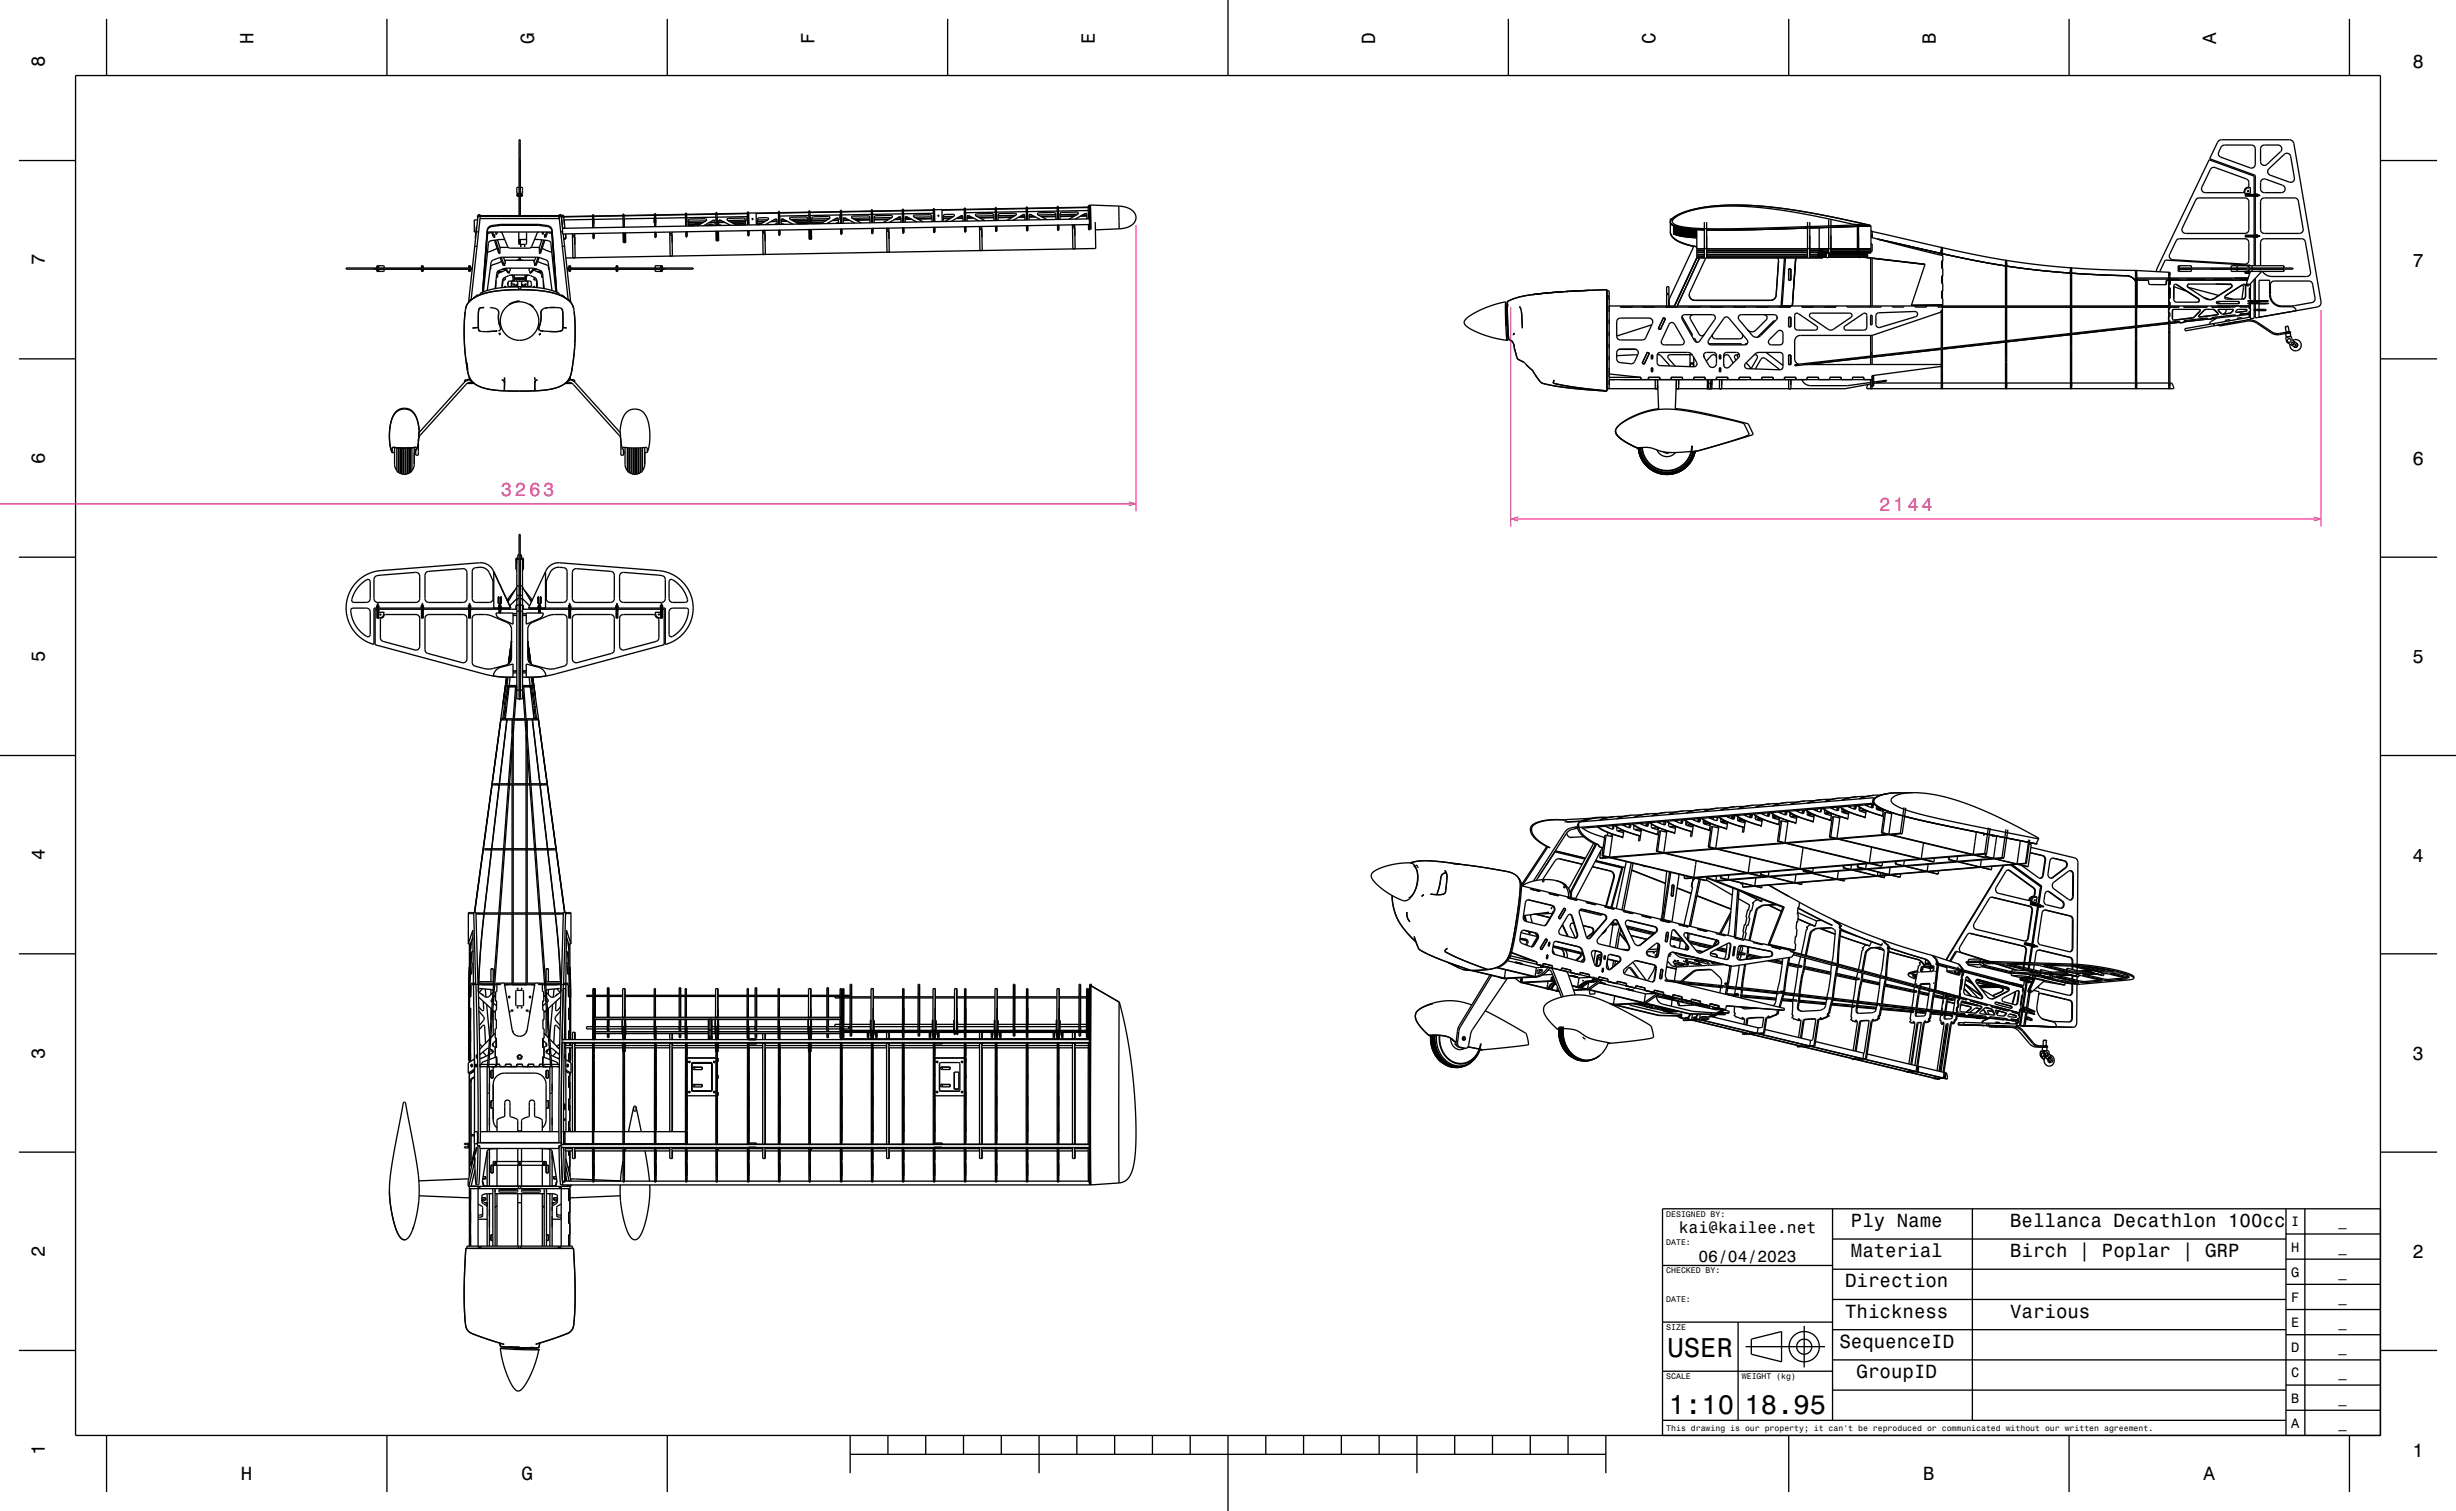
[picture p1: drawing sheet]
<svg xmlns="http://www.w3.org/2000/svg" width="650mm" height="400mm" viewBox="0 0 650 400" stroke-linecap="round" stroke-linejoin="round" font-family="sans-serif">
<defs><g id="words">
<g font-size="7.2">
<text x="441.3" y="359.3">USER</text>
<text x="441.7" y="374.3">1:10</text>
<text x="461.7" y="374.3">18.95</text>
</g>
<g font-size="5">
<text x="67.1" y="11.5" transform="rotate(-90 67.1 11.5)">H</text>
<text x="141.3" y="11.5" transform="rotate(-90 141.3 11.5)">G</text>
<text x="215.5" y="11.5" transform="rotate(-90 215.5 11.5)">F</text>
<text x="289.7" y="11.5" transform="rotate(-90 289.7 11.5)">E</text>
<text x="363.9" y="11.5" transform="rotate(-90 363.9 11.5)">D</text>
<text x="438.1" y="11.5" transform="rotate(-90 438.1 11.5)">C</text>
<text x="512.3" y="11.5" transform="rotate(-90 512.3 11.5)">B</text>
<text x="586.5" y="11.5" transform="rotate(-90 586.5 11.5)">A</text>
<text x="11.8" y="17.8" transform="rotate(-90 11.8 17.8)">8</text>
<text x="638.5" y="18.1">8</text>
<text x="11.8" y="70.3" transform="rotate(-90 11.8 70.3)">7</text>
<text x="638.5" y="70.6">7</text>
<text x="11.8" y="122.8" transform="rotate(-90 11.8 122.8)">6</text>
<text x="638.5" y="123.1">6</text>
<text x="11.8" y="175.3" transform="rotate(-90 11.8 175.3)">5</text>
<text x="638.5" y="175.6">5</text>
<text x="11.8" y="227.8" transform="rotate(-90 11.8 227.8)">4</text>
<text x="638.5" y="228.1">4</text>
<text x="11.8" y="280.3" transform="rotate(-90 11.8 280.3)">3</text>
<text x="638.5" y="280.6">3</text>
<text x="489.9" y="324.8">Ply Name</text>
<text x="532" y="324.8">Bellanca Decathlon 100cc</text>
<text x="11.8" y="332.8" transform="rotate(-90 11.8 332.8)">2</text>
<text x="489.9" y="332.8">Material</text>
<text x="532" y="332.8">Birch | Poplar | GRP</text>
<text x="638.5" y="333.1">2</text>
<text x="488.3" y="340.8">Direction</text>
<text x="488.3" y="348.8">Thickness</text>
<text x="532" y="348.8">Various</text>
<text x="486.8" y="356.8">SequenceID</text>
<text x="491.4" y="364.8">GroupID</text>
<text x="11.8" y="385.3" transform="rotate(-90 11.8 385.3)">1</text>
<text x="638.5" y="385.6">1</text>
<text x="63.8" y="391.8">H</text>
<text x="138" y="391.8">G</text>
<text x="509" y="391.8">B</text>
<text x="583.2" y="391.8">A</text>
</g>
<g font-size="5" fill="#ff0080">
<text x="132.5" y="131.4">3263</text>
<text x="497.3" y="135.4">2144</text>
</g>
<g font-size="4.3">
<text x="444.3" y="326.5">kai@kailee.net</text>
<text x="449.5" y="334">06/04/2023</text>
</g>
<g font-size="3.6">
<text x="606.4" y="324.6">I</text>
<text x="618.9" y="324.6">_</text>
<text x="606.4" y="331.3">H</text>
<text x="618.9" y="331.3">_</text>
<text x="606.4" y="338">G</text>
<text x="618.9" y="338">_</text>
<text x="606.4" y="344.6">F</text>
<text x="618.9" y="344.6">_</text>
<text x="606.4" y="351.3">E</text>
<text x="618.9" y="351.3">_</text>
<text x="606.4" y="358">D</text>
<text x="618.9" y="358">_</text>
<text x="606.4" y="364.6">C</text>
<text x="618.9" y="364.6">_</text>
<text x="606.4" y="371.3">B</text>
<text x="618.9" y="371.3">_</text>
<text x="606.4" y="378">A</text>
<text x="618.9" y="378">_</text>
</g>
<g font-size="2.2">
<text x="441" y="322.1">DESIGNED BY:</text>
<text x="441" y="329.6">DATE:</text>
<text x="441" y="337.1">CHECKED BY:</text>
<text x="441" y="344.6">DATE:</text>
<text x="441" y="352.1">SIZE</text>
<text x="441" y="365.1">SCALE</text>
<text x="461" y="365.1">WEIGHT (kg)</text>
<text x="441" y="378.8">This drawing is our property; it can't be reproduced or communicated without our written agreement.</text>
</g>
</g></defs>
<path d="M300.7 59.6v75.8M399.8 81.3v58.1M614.3 82.1v57.3M0 133.4h300.7M298.7 132.9l2 .5-2 .5M399.8 137.4h214.5M401.8 136.9l-2 .5 2 .5M612.4 136.9l1.9 .5-1.9 .5" fill="none" stroke="#ff0080" stroke-width=".26"/>
<g fill="none" stroke="#000" stroke-width=".35">
<path d="M20 20h610v360h-610zM28.2 5v15M102.4 5v15M176.6 5v15M250.8 5v15M325 0v20M399.2 5v15M473.4 5v15M547.6 5v15M621.8 5v15M588 38.7l.7-.3h7.2l.5 .2 .5 .8v4.1a1 1 0 0 1-1.4 .9l-8.1-3-.3-.9zM598.6 38.7l.7-.3h3.6a1 1 0 0 1 .9 .6 1 1 0 0 1-.2 1.1l-3.6 3.4a1 1 0 0 1-1.1 .2 1 1 0 0 1-.6-.9v-3.5z"/>
<path d="M5 42.5h15M126.2 60l-.4 2.9M126.4 57.2l.6 .1M126.4 58.2h-.9v3.2h.4M126.5 57.1l.1-.3 .5 .1v.2M127 57.2h-.5l-2.4 22.2M127 57.3h20.9M127.1 57.3l-2.4 22.1M132.5 59.4l-2.3 .3a1.43 1.43 0 0 0-1.3 1.3l-1.2 16.4M132.5 59.7l-2.3 .3a1.43 1.43 0 0 0-1.3 1.2M132.5 59.4h10M132.5 59.4v.3"/>
<path d="M132.5 59.7h10M136.8 51.8h.6M136.8 51.6h.6M137.4 57.1v-20.1h.3v20.1M137.4 49.6h-.6v1.6h.6M137.4 51.5h-.6v.4h.6M137.4 42.3h.3M137.4 42h.3M137.7 49.6h.6v1.6h-.6M137.7 51.5h.6v.4h-.6M137.7 51.8h.6M137.7 51.6h.6"/>
<path d="M142.5 59.4l2.3 .3a1.44 1.44 0 0 1 1.3 1.3l1.2 16.4M142.5 59.7l2.3 .3a1.44 1.44 0 0 1 1.3 1.2M142.5 59.4v.3M147.9 57.1v-.2l.6-.1 .4 3.6M147.9 57.8h.1M147.9 57.3l.5 4.1M148.5 57.2h-.6v.7h-20.9M148.5 57l.6-.1 .1 .4M148.5 57.2l-22.1-.1v.7M148.5 57.2l-.6 .1M148.6 57.5l.6-.1 .3 3M148.7 58.2h.1"/>
<path d="M148.8 57.4h-.2M148.8 60h.1M149.2 57.3h.1M149.2 57.4l48.9-.8h-.3l.1 3M149.3 58.2h.1M149.4 59.5h.1M156.8 56.8h.3v.4h-.3zM156.8 58.1l-7.5 .1M164.9 56.7h.3v.3h-.3zM164.9 57.9l-7.8 .2 .1 1.2M173.1 57.8v1.3h.2M173.1 58.2h.1"/>
<path d="M173.2 56.5h.3v.4h-.3zM173.2 57.8l-8 .1M181.4 56.4h.3v.3h-.3zM181.4 57.6l-7.9 .2M181.8 59.9l-.1-3.1h-.3l.1 3.1M183.7 59.7l-1.5 .1M183.8 59.4l-1.6 .1M183.8 59.5h.1M183.8 59.5l-.1 .3M185.1 59.4l-1.3 .1M185.2 59.4l-1.4 .1M185.4 59.3h-1.6l-.1 .5"/>
<path d="M185.9 59l-3.7 .1M186.1 58.9l-3.9 .1M186.8 58.5l-4.7 .1M186.9 58.5l.1-.2-.2-.4-4.4 .1-.3 .4 .1 1.4M186.9 58.5l-2.4 1.3M187.5 59.7h.1M187.5 59.7h-.4M187.6 59.6l-.1 .1M188.2 59.6v.1M188.2 59.6h-.6M188.2 59.6l.2 .1M188.2 59.7h.1"/>
<path d="M188.4 59.7h-.2M188.9 59.7h-.5M189 59.7l-.9-.3-1.2 .4M189.2 58.4h-.7M189.3 58.8l-1.5 .1M189.3 58.9l-1.7 .1M189.3 59.7l-.1-1.2-.3-.3-2.7 1.6M189.5 56.3l.3-.1v.4h-.3zM189.5 57.5l-7.8 .1 .1 1.3M189.8 59.7v-3h-.3v3M190.7 59.6h-.5l.8 .1M190.9 58.4h-.7"/>
<path d="M191.7 58.8h-1.5M191.8 58.9h-1.6M192.6 58.4l-.2-.3 .3-.3 4.1-.1 .4 .3 .1 1.6M192.6 58.4l2.4 1.2M193.3 59.6l-2.9-1.4-.2 .3v1.2M194.3 59.2l3 .1M197.3 58.3l-4.7 .1M197.3 58.8l-3.8 .1M197.3 58.7l-4 .1M197.3 59.5h-2.4M197.7 57.4v1.2h.1M197.7 58.3h.1"/>
<path d="M197.8 56.1h.3v.3l-.3 .1zM197.8 57.3l-8 .2M198.1 56.4l.1 3.2M198.1 56.4l-49.5 1 .6-.1M198.1 56.4h2l.1 3.1M199 57.9l.3 .1-.2 .1zM200.1 56.5l47.2-.8h-.3l.1 3M201 59.4l-.5 .1M201.6 59.1h-.8l-.3 .2M202.3 58.7h-1.8M202.5 58.6h-2M203.2 58.2h-2.8"/>
<path d="M203.3 58.2l.1-.2-.2-.4-2.5 .1-.3 .5 .2 1.3M203.3 58.2l-2.4 1.3M205.1 59.4l.6-.1-.8 .1M205.6 58.1l-.7 .1M205.6 58.5l-1.4 .1M205.7 58.6l-1.7 .1M205.7 59.4l-.1-1.2-.3-.2-2.7 1.5M206 56h.3v.3h-.3zM206.4 59.4l-.1-3h-.3l.1 3M207.3 59.3h-.5l.7 .1M207.5 58.1h-.7M208.2 58.5h-1.5"/>
<path d="M208.4 58.6h-1.6M209.1 58.1l-.1-.3 .3-.3 4.1-.1 .4 .5v1.3M209.1 58.1l2.4 1.2M209.9 59.3l-2.9-1.4-.3 .3 .1 1.2M210.8 58.9l3.1 .1M213.8 59.2h.1M213.8 59.2l-2.4 .1M213.8 58l-4.7 .1M213.8 58.4l-3.9 .1M213.9 58.5l-3.8 .1M214.1 55.8h.3v.4h-.3zM214.1 57.1l-7.8 .1v1.3"/>
<path d="M214.4 59.3v-3h-.3v3M217.3 59.2h-2.5M217.9 58.8l-3.1 .1M218.6 58.4l-3.8 .1M218.8 58.3l-4 .1M219.5 57.9l-4.7 .1M219.5 57.9l.1-.4-.2-.2-4.4 .2-.2 .4v1.4M219.5 57.9l-2.3 1.3M221.9 57.9h-.7M221.9 58.3l-1.6 .1M221.9 58.2l-1.5 .1M221.9 59.1v-1.1l-.3-.3-2.8 1.5"/>
<path d="M221.9 59.1h-.7M221.9 59.1h-.5M222.3 56.9v1.3h.1M222.3 57.8h.1M222.4 55.7h.3v.3h-.3zM222.4 56.9l-8 .2v1.2M222.8 59.1l-.1-3h-.3l.1 3M223.9 57.8h-.7M224.6 58.2h-1.5M224.9 58.3l-1.8 .1M225.5 57.8l-.1-.3 .3-.3 4.1-.1 .4 .5 .1 1.4M225.5 57.8l2.4 1.2"/>
<path d="M226.3 59.1l-2.9-1.5-.3 .3 .1 1.2M230.2 57.7l-4.7 .1M230.2 58.1l-3.9 .1M230.2 58.2l-3.7 .1M230.6 55.5h.3v.4h-.3zM230.6 56.8l-7.9 .1M231 59l-.1-3h-.3l.1 3M233.7 58.9l2.3-1.3 .2-.4-.3-.2-4.3 .2-.3 .4 .1 1.4M235.1 58.2h-3.8M235.3 58l-4 .1M236 57.6l-4.7 .1M238.4 57.6h-.7"/>
<path d="M238.4 58.1h-1.7M238.4 57.9l-1.4 .1M238.5 58.8l-.1-1.1-.3-.3-2.7 1.5M238.8 55.4h.3v.3h-.3zM238.8 56.6l-7.9 .2M239.2 58.8l-.1-3h-.3l.1 3M240.3 57.5h-.7M241 57.9h-1.5M241.3 58l-1.8 .1M242.6 58.8l-2.9-1.4-.2 .2 .1 1.2M246.6 57.4l-4.7 .1M246.6 57.9l-3.7 .1"/>
<path d="M246.6 57.8l-3.9 .1M246.7 58.7l-.1-1.4-.2-.4-4.5 .1v.5l2.4 1.2M247 56.5l-7.9 .1M247.3 55.5l.1 3.2M247.3 55.5v-.3h-.3v.4h.3l-47.2 .8M248.2 57l.3 .1-.2 .1zM249.3 55.5l.1 3.1M249.3 55.6l39-.7h-.3l.1 3M250.1 58.6h.1M251.5 57.9h-1.9M251.7 57.7h-2.1M252.4 57.3l-2.8 .1"/>
<path d="M252.4 57.3l.2-.4-.2-.2-2.5 .1-.3 .5 .2 1.3M252.4 57.3l-2.3 1.3M254.8 57.3h-.7M254.8 57.8h-1.7M254.8 57.7h-1.4M254.9 58.5l-.1-1.1-.3-.3-2.7 1.5M255.2 55.1h.3v.3h-.3zM255.6 58.5l-.1-3h-.3l.1 3M256.7 57.2h-.7M257.4 57.6h-1.5M257.7 57.7l-1.8 .1M258.3 57.2l-.1-.3 .3-.3h4.1l.4 .4 .1 1.4"/>
<path d="M258.3 57.2l2.4 1.2M259 58.5l-2.9-1.4-.2 .2 .1 1.2M259.8 60l.1 6.3h-.6l-.1-6.3M263 57.1l-4.7 .1M263 57.7h-3.7M263 57.5l-3.9 .1M263.4 54.9h.3v.4h-.3zM263.4 56.2l-7.9 .1M263.8 58.4l-.1-3h-.3l.1 3M267.9 57.6h-3.8M268.1 57.4l-4 .1M268.8 57l-4.7 .1"/>
<path d="M268.8 57l.2-.4-.3-.2-4.3 .2-.3 .4 .1 1.4M268.8 57l-2.3 1.3M271.2 57h-.7M271.2 57.5h-1.7M271.2 57.4h-1.4M271.3 58.2l-.1-1.1-.3-.3-2.7 1.5M271.6 54.8h.3v.3h-.3zM271.6 56l-7.9 .2M272 58.2l-.1-3h-.3l.1 3M273.1 56.9h-.7M273.8 57.3h-1.5M274.1 57.5h-1.8"/>
<path d="M274.7 56.9l-.1-.3 .3-.3h4.1l.4 .4 .1 1.4M274.7 56.9l2.4 1.2M275.4 58.2l-2.9-1.4-.2 .3 .1 1.1M279.4 56.8l-4.7 .1M279.4 57.4h-3.7M279.4 57.2l-3.9 .1M279.8 54.6h.3v.4h-.3zM279.8 55.9l-7.9 .1M280.2 58.1l-.1-3h-.3l.1 3M284.2 57.3h-3.7M284.4 59.5l.1 6.4h-.6l-.1-6.4 .6 .1M284.4 59.9l-.6 .1"/>
<path d="M284.5 57.1l-4 .1M285.2 56.7l-4.7 .1M285.2 56.7l.2-.4-.2-.1-4.4 .1-.3 .4 .1 1.4M285.2 56.7l-2.3 1.3M287.6 56.7h-.7M287.6 57.2h-1.7M287.6 57.1h-1.4M287.7 58l-.1-1.2-.3-.3-2.7 1.5M288 55.7l-7.9 .2M288.3 54.5h-.3v.3h.3l-41 .7M288.4 59.4v-1.5l-139.5 2.5M288.4 59.4h-.3v1.3"/>
<path d="M288.4 59.4l-139.5 2.5v-1.5M288.6 54.3h-.3l.1 6.6M288.6 54.3l.1 6.4M288.6 54.3l7.5 .3M289.9 58.8l.1 7-140.2 2.5M296.1 54.6a4.3 4.3 0 0 1 4.5 2.6 3.1 3.1 0 0 1-3.2 3.2l-1.2 .2M296.1 54.6l.1 6M442.1 58.8l.1-.5 .6-.6 1.9-1.1 3-1 3.4-.7a83.3 83.3 0 0 1 26.4 1.2l17.7 3.6v7.2h-3.3M442.1 58.8l.6 .8 1.6 .6 3 .4 3.8 .2-3.7-.2-3-.4-1.7-.6zM442.1 58.8l.4-.9 1.2-.8 1.9-.9 2.3-.7 5.4-.9 6.7-.3 7.1 .4 8.2 1 8 1.4 11.5 2.5M442.1 59.4h.4M442.5 57.9h-.4v4"/>
<path d="M442.8 59.9l2.3 .7 4 .4-4-.4zM442.8 59.7l2.3 .7 4 .5M442.8 59.7h.1M442.8 59.9h.1M442.8 59.9h.3M442.8 59.7h.2M443.1 59.9h.1M451.1 58.8v9.5h.6v-9.5M478.4 58.8v9.5h.6v-9.5M484 58.1v10.1h-.6v-1.3M484.6 58.1v8.8h7M490.5 59.4v.2"/>
<path d="M490.5 59.4l-9.3-2-8.4-1.6-7.3-.9-6.6-.3-6.4 .2-4.4 .8-2.3 .7-1.7 .8-1.2 .9-.3 .7 .6 .7 1.9 .6 2.9 .4 3.8 .2 12.7-.2 26-.8M490.5 59.4l4.3 .2M490.5 59.6l4.3 .2M491.6 59.4v7.6M491.9 59.9l3.3-.1-31.3 1-12.2 .1M491.9 59.4v7.6M493.7 59.9h.2M494.8 59.8l-10.2 .4 7-.3M494.8 59.6v.2M495.2 59.9h-2.5M581.3 52.7l.7-.3h12.3l.4 .2 .5 .8-.1 7.7-.4 .6-.5 .1h-15.7a1 1 0 0 1-.9-1.4zM585.1 44.7l.4-.3h.7l8.7 3.2a1.83 1.83 0 0 1 .3 1.7l-.1 .1a1.62 1.62 0 0 0-1.3 1.5l-10.2 .1a1 1 0 0 1-.9-1.4z"/>
<path d="M594.4 50.1l1.2-.5v1.6h-1.6zM594.8 50.5l.3 .1-.1 .1zM595.9 51.6v.2M596 51.6v.2M596.6 51.5v-4.9l-11.9-4.3-13.6 28.4-.4 1.2M596.6 51.9v10.4M597.5 51.6v-.1h-3.3v.1h3.9v.2h-3.9v.1h3.3v-.1M597.6 51.6v-.2h-.7v-5l-12.1-4.4 2.1-4.3 .4-.5 .7-.2h17.9l.7 .2 .3 .3 7.4 42.4a1.2 1.2 0 0 1-1 1.4l-16.4 2.9v-2M597.6 51.8v.2h-.7v10.2h.7v.2M598.5 47.7l.4-.3h.7l4.5 1.7a1 1 0 0 1 .7 1.1 1 1 0 0 1-1 .8h-4.5l-.6-.2-.4-.8v-1.8zM598.6 52.7l.7-.3h8l.6 .2 .4 .6 1.2 7.4-.1 .7-.8 .5h-9.3l-.6-.2-.4-.8v-7.5zM600.5 44.7l4.1-3.9a1 1 0 0 1 1.6 .6l1 5.7a1 1 0 0 1-1.3 1.1l-5.1-1.8a1 1 0 0 1-.3-1.7z"/>
<path d="M630 42.5h15M99 70.9v.3M99.3 70.9v.3M99.8 70.9v-.6h1.9v.6M99.8 71.2v.6h1.9v-.6M99.9 70.3v.6M99.9 71.2v.6M100.1 70.3v.6M100.1 71.2v.6M100.2 70.3v.6M100.2 71.2v.6M111.6 70.9v-.6h.4v.6"/>
<path d="M111.6 71.2v.6h.4v-.6M111.7 70.3v.6M111.7 71.2v.6M111.9 70.3v.6M111.9 71.2v.6M124.1 70.9v-.6h.4v.6M124.1 71.2v.6h.4v-.6M124.1 79.4h.6M124.1 79.4l-.1 .7M124.2 70.3v.6M124.2 71.2v.6M124.4 70.3v.6"/>
<path d="M124.4 71.2v.6M125 70.9h-33.4v.3h33.4M125.6 65.2h.6v.2M125.8 62.9h.1M125.8 62.9l.1 .2M126.1 61.3l.6 .1M126.6 78.2l-.1-.2-1.3 1M127.2 78l-2.7 1.6-.7 .7-.4 .9-.5 4.4v5.3M127.2 78l-1 .4M127.2 78l-.2-.3 .5-.3 2.9-.9 3.5-.5 3.3-.1v.6h.6v-.6l3.4 .1 3.1 .4 3.2 1 .5 .3-.1 .3M128.9 61.4h17.2M129 76.9l1.1-7.6 .5-.5 2.4-.7h9.2l2.6 .9 .3 .6 1 7.3"/>
<path d="M129.1 61.4l-1.3 15.9M129.8 70.9h.1M129.8 70.7l-.1 .6M130.1 61.4l.5 1.5M130.1 61.5l-1 .3M130.4 61.4l.5 1.5v-.9M130.9 63.6l1.1 3.5h.3M131 76.4l.6-4.3 .5-.5 2.1-.6h6.8l2.1 .6 .5 .8 .4 4M131.1 63.6l1.2 3.5M131.2 61.4v.6h.3v-.6M131.3 74.3l-.1 2.1M131.4 72.8l.3 .1v.6l-.3-.1"/>
<path d="M131.5 61.4h.1M131.5 77l-4.3 1M131.6 65.8l-2.6 1M131.7 63.5l.6 2.1M131.7 71.8h1.4M131.9 71.8v.7M132 72.3v.1l-.6 .3M132 71.8v.4M132 72.4h.1M132.3 66.3h.1M132.4 68.2l.9 2.2M132.5 61.4l.3 .1"/>
<path d="M132.5 71.8v.3M132.7 68.1l.9 2.3 .1-1.5h7.6l.2 1.5 .9-2.3M132.7 71.8v.2M132.8 69.2l-3 1.2M132.8 61.4l1.5 3.8 .3 .4 .5 .1h4.9l.5-.2 1.8-4.1M133 74.2h.1M133 74.2l-.1 1.6M133 71.2h.7M133.2 68.1l.5 1.1M133.4 73.5h.3v.6h-.6l-.2 2 .2-2.1a2.01 2.01 0 0 1 1.5-1l.9-.2h4.1l.8 .2 1.5 .8 .3 2.3M133.6 63.4l-3.6 .3-.6 .4-1.5 13.2M133.6 71.1l.8 1.1 .4 .1"/>
<path d="M133.7 75.8v.2zM133.9 71.5l-1.9 .8M133.9 71l.9 1.3M134.4 74.8v.4M134.5 65.5h-2.2v1.6M134.9 75.9l-.3-.1-.2-.4 .1-.8 .4-.2 5.5 .1 .3 .9-.5 .5M134.9 75.9h5.3M134.9 75.9h.2M134.9 71l.1 .1M135 71l-.2 1.3M135.2 72.8l.5 .3 .1 1.3M135.3 75.4l.2 .4 .3 .1"/>
<path d="M135.4 75.2h.8l.1 .7M135.4 74.4l-.1 1M135.5 72.8l.5 .2 .1 1.4v-1.6M135.9 74.4l-.4 .2-.2 .8M135.9 75.2l.1 .7M136.3 73.6h2.4v.3h-2.4zM136.5 74.4l.3 .1 .2 .4-.1 .8-.4 .2 .2-.6 .1 .5M136.6 79.8l.9-.1-1.5 .3-1.4 .6M136.8 68.8v.1M136.9 75.2h.1M136.9 75.2v.5M137.3 61.4v3.1l.2 .2 1.8-.1 .1-3.2"/>
<path d="M137.3 63.4h2.1M137.4 63.4v1.3M137.4 68.1v.8M137.4 74.4h.3M137.5 76.7l6 .3M137.5 76.7l-6 .3M137.7 63.4v1.3M137.7 68.1v.8M137.8 65v.2zM138.1 75.2v.5M138.1 75.2h.1M138.3 68.8v.1"/>
<path d="M138.3 75.8l.1-.5 .1 .6M138.5 74.4l-.4 .2-.1 .3 .1 .7 .4 .3M138.7 65.1h.2zM138.9 72.8l.1 1.6 .1-1.3 .5-.3M139.1 75.2v.7M139.2 74.4l.5 .5M139.7 74.4v1l-.5 .5M139.7 75.2h-.9v.7M139.8 72.8l-.4 .3-.2 1.3M139.9 75.9h.2M140 71l.2 1.3M140.1 71l-.1 .1"/>
<path d="M140.5 65.5h2.2l.1 1.6M141.2 71l-1 1.3M141.2 71.5l1.9 .8M141.3 71.2h.7M141.4 75.8v.2zM141.4 71.1l-.9 1.2h-.3M141.5 63.4a8 8 0 0 1 3.9 .4l.4 .6 1.3 12.9M141.6 73.5h-.3l.1 .6h.6l.1 2M141.8 68.1l-.5 1.1M142 71.8h1.3M142 74.2h.1M142 74.2l.1 1.7"/>
<path d="M142.3 69.2l2.9 1.2M142.4 71.8v.2M142.5 61.4l-.2 .1M142.5 71.8v.3M142.7 68.2l-.9 2.2M143 71.8v.4M143 72.4h.1M143.1 72.3l-.1 .1 .6 .3M143.2 71.8v.7M143.4 63.5l-.7 2.1M143.5 65.8l2.5 1M143.5 77l4.4 1"/>
<path d="M143.5 61.4v.6h.3v-.6M143.5 61.4h.1M143.6 72.8l-.3 .1 .1 .6 .3-.1M143.8 74.3l.1 2.1M143.9 63.6l-1.1 3.5M144.2 63.6l-1.1 3.5h-.3M144.7 61.4l-.6 1.5v-.9M144.9 61.5l1.1 .3M145 61.4l-.6 1.5M145.2 70.9h.1M145.3 70.7v.6M145.9 61.4l1.4 15.9"/>
<path d="M147.9 78l2.6 1.5 .7 .8 .5 .9 .5 4-.1 5.7M147.9 78l.9 .4M148.4 61.4l2 18M148.4 78.2l.2-.2 1.2 1M149 61.3l-.6 .1M149.1 61.9l1.9 17.5M149.1 61.9h.1M149.3 63.1h-.1M149.4 63.2h-.2M149.4 65.2h-.6v.2M149.5 60.4h-.5M149.5 60.4h.1"/>
<path d="M149.8 63.1l-.1-1.2 .1 1.3M149.8 63.1l-.6 .1M149.8 63.2h-.6M150 70.9h33.5v.3h-33.4M150.6 70.9v-.6h.4v.6M150.6 71.2v.6h.4v-.6M150.7 70.3v.6M150.7 71.2v.6M150.9 70.3v.6M150.9 71.2v.6M151 79.4h-.6M151 79.4v.7"/>
<path d="M151.5 61.9l.1 6.4M152.1 61.9l.1 6.4M152.1 62.3h-.6M152.1 62.7h-.6M156.9 63v-1.2h.3v1.4h-.3M156.9 63v.1M157.2 60.3l-.1-3h-.3l.1 3M157.2 63l-.3 .1M163.1 70.9v-.6h.4v.6M163.1 71.2v.6h.4v-.6M163.2 70.3v.6M163.2 71.2v.6"/>
<path d="M163.4 70.3v.6M163.4 71.2v.6M165 62.9h.1M165 62.9v.5M165.2 60.1v-3h-.3v3.1M165.2 61.6l.1 .5h.3M165.2 61.6l.1 1.3M165.3 62.9h-.3M165.3 62.9v1.3M165.3 62.9h.1M165.4 63.4v-.5v1.3M165.5 61.6l.1 2.6h-.6l-.1-2.5 .3-.1"/>
<path d="M165.6 62.9h-.6h.3M173.3 62.8l.3-.1zM173.3 62.7v-1.2h.3v1.4h-.3M173.4 70.9v-.6h1.9v.6M173.4 71.2v.6h1.9v-.6M173.6 60l-.1-3h-.3l.1 3M174.9 70.3v.6M174.9 71.2v.6M175 70.3v.6M175 71.2v.6M175.2 70.3v.6M175.2 71.2v.6"/>
<path d="M175.8 70.9v.3M176.1 70.9v.3M177.2 61.4l.2 6.4M177.8 61.4l.2 6.4M177.9 61.9h-.6M177.9 62.3h-.6M181.5 62.6h.3zM181.5 62.6v-1.2h.3v1.3h-.3M189.6 62.5h.1M189.6 62.5v.4M189.8 61.2l.1 .4h.3M189.8 61.2l.1 1.2"/>
<path d="M189.9 62.4l-.3 .1M189.9 62.5v1.3M189.9 62.5h.1M190 62.9v-.4v1.3M190.1 61.2l.1 2.6h-.6l-.1-2.6h.3M190.2 62.4l-.6 .1M197.9 62.3h.1M198.2 62.3h-.3v-1.2h.3v1.3h-.3M198.2 62.3h-.3M201.8 61l.1 .8M201.8 61h.6l.2 6.3M201.9 61.8l.1 5.6"/>
<path d="M202.5 61.4h-.6M202.5 61.8h-.6M206.1 62.1v-1.2h.3v1.4h-.3M206.1 62.2h.1M206.4 62.1l-.3 .1M214.2 62h.1M214.2 62v.5M214.4 60.8l.1 .4h.2M214.4 60.8l.1 1.2M214.5 62h-.3M214.5 62v1.3M214.6 62.5v-.5v1.3"/>
<path d="M214.7 60.8l.1 2.5h-.6l-.1-2.5h.3M214.8 62h-.6M222.5 61.9v-1.3h.3v1.4h-.3M222.5 61.9h.1M222.8 61.8l-.3 .1M230.7 61.7v-1.2h.3v1.3h-.3M230.7 61.7h.1M231 61.7h-.3M234.6 60.4l.1 .8M235.2 60.4l.2 6.4h-.6l-.1-5.6M235.2 60.4l-.6 .1M235.2 60.8h-.6"/>
<path d="M235.3 61.2h-.6M238.9 61.6h.1M239.2 61.6h-.3M239.2 61.6h-.3v-1.3h.3v1.4h-.3M247.1 61.4v-1.2h.3v1.3h-.3M247.1 61.4h.3M247.1 61.4v.1M247.4 61.4h-.3M255.3 61.3h.3zM255.3 61.3v-1.3h.3v1.4h-.3M259.8 60h-.6M259.8 60.4h-.6"/>
<path d="M259.8 60.8h-.6M263.5 61.1v-1.2h.3v1.3l-.3 .1M263.5 61.1l.3 .1M263.5 61.1v.1M271.7 61h.1M272 61h-.3v-1.3h.3v1.4h-.3M272 61h-.3M279.9 60.8v.1M280.2 60.8h-.3v-1.2h.3v1.4h-.3M284.4 60.3l-.6 .1M288.1 60.7h.1M288.4 60.8h-.3"/>
<path d="M288.4 60.7h-.3M296.2 60.6l-6.3 .3M398.5 79.9v5.1l.3 5.1M398.5 79.9l-4 1.1-3.5 1.5-2.6 1.5-.7 .8-.2 .6 .3 .7 .8 .7 2.9 1.4 3.7 1.2 3.6 .7M398.5 79.9h.1M398.5 79.9l.3 5.1v5.1M405.6 78l-4.2 .8a3.6 3.6 0 0 0-2.4 1.2l-.1 .7M413.8 77.2l-8.2 .8M420.7 76.9l-6.3 .3M425.3 76.7l-11.2 .5-8.5 .8M425.3 76.7v26.8M425.3 78.6h.6"/>
<path d="M425.3 78.3h.6M425.3 76.7v.1M425.3 76.7h-.4M425.3 76.8v1.8M425.3 76.8v.2h.6v25.9M425.3 76.8h.1M441.1 78h.6M441.1 77.7h.6M442.1 61.3l.5 1.3 1.3 1.1 2.3 .9 2.8 .7M442.2 61.9l.6 1 1.2 .9 2.1 .9 2.2 .5M442.8 61.9l2.3 .7 4 .4M442.8 61.8l2.1 .7 4.2 .4"/>
<path d="M442.8 61.7l2.1 .6 4.2 .5M442.8 61.5l2.1 .7 4.2 .4-4-.4zM442.8 61.4l2.1 .6 4.2 .5M442.8 61.2l2.1 .7 4.2 .4M442.8 61.1l2.3 .7 4 .4M442.8 60.9l2.1 .7 4.2 .4M442.8 60.8l2.3 .7 4 .4-4.2-.5zM442.8 60.6l2.3 .7 4 .4M442.8 60.5l2.1 .6 4.2 .5M442.8 60.3l2.3 .7 4 .4M442.8 60.2l2.3 .7 4 .4M442.8 60l2.1 .7 4.2 .4"/>
<path d="M442.8 60h.3M442.8 61.5h.3M442.8 61.2h.3M442.8 61.8h.3M442.8 60h.1M442.8 60.2h.1M442.8 60.3h.1M442.8 60.5h.1M442.8 60.6h.1M442.8 60.9h.1M442.8 61.1h.1M442.8 61.2h.1"/>
<path d="M442.8 61.4h.1M442.8 61.6v.1M442.8 61.8h.1M442.8 61.4h.3M442.8 61.1h.3M442.8 60.8h.3M442.8 60.6h.3M442.8 60.5h.3M443.1 60h.1M443.1 60.2h-.3M443.1 60.3h-.3M443.1 60.5h.1"/>
<path d="M443.1 60.6h.1M443.1 60.7v.1M443.1 60.9h-.3M443.1 61v.1M443.1 61.2h.1M443.1 61.3v.1M443.1 61.5h.1M443.1 61.6h-.3M443.1 61.8h.1M447.1 78a1.49 1.49 0 0 0 1.5 1.5M448.6 79.5h20M449 65.3l-.1 .2 .2 .1"/>
<path d="M449 65.3l-.7-.1-6.6 14.2v1.6M449.1 60.8v7.5h2M449.1 65.9h2M449.1 68.2l-5.9 12.8M449.1 67.8h2M449.1 67.3h2M449.1 66.8h2M449.1 68.3l-5.9 12.7M449.8 68.3l-5.9 12.7M451.1 66.3h-2h2M451.1 65.8h.6M451.4 68.3l-4.2 9.1a1.49 1.49 0 0 0 1.4 2.1"/>
<path d="M451.7 60.9l9.6-.1 17.1-.4-17.6 .5zM451.7 66.3h26.7M451.7 68.3h26.7M451.7 67.8h26.7M451.7 67.3h26.7M451.7 66.8h26.7M451.7 65.9h26.7M470.1 78.1a1.5 1.5 0 0 1-1.5 1.4M470.1 78.2a1.5 1.5 0 0 1-1.5 1.3M470.4 68.3l.3 .8M470.7 69.1l-.6 9.1M470.7 69.1v.1"/>
<path d="M472.3 68.3l-.9 12.7M472.5 68.3l-.8 12.7M473.4 71.2h.6v3h-.6zM475.3 68.3l-.9 12.7M478.4 65.8h.6M479 66.3h3.5M481.1 67.4v.7h2.3M481.1 67.4h2.3M481.1 66.8v.2h2.3M481.1 67.8h2.3M481.5 66.8v.1h2.5M481.5 60.3v5.9h2.5"/>
<path d="M481.5 66.3v.3h2.5M481.5 65.9h2.5M482.5 68.1v.2h-3.5M482.5 65.9h-3.5M482.5 66.2v.1h-3.5M482.5 66.6v.2h-3.5M482.5 67.1v.3l-3.5-.1M482.5 67.8h-3.5M484 60.2l-5 .2M484 68.1h8M484 67.4h8M484 67h8"/>
<path d="M484 65.8h.6v1.2M484 67.8h8M484.6 65.9h7M484.6 66.6h7M484.6 66.2h7M491.6 65.8h.3M491.9 66.6h3.3M491.9 66.2h3.3M491.9 65.9h3.3M492 66.9v1.3h.3v-1.3M492.3 67.4h2M492.3 67h2"/>
<path d="M492.3 67.8h2M493.2 68.1l16.3 1.9M493.7 68.1l15.8 1.8-3.6 10.9M494.3 66.9v1.2h-2M495.1 68.3v12.7M495.2 62.8l19 4.9v1.4h-.3M495.2 64.7h.3M495.2 64.6h.3v2h-.3M495.2 62.3h.3M495.2 61.1l.3 .2M495.5 62.9v-1.7h-.3l21 4.8a218 218 0 0 0 49 5.6M495.5 62v.9"/>
<path d="M495.5 68.4v12.6M496.9 63.3l16.8 3.8-16.8-3.8M513.7 66.3h.1M513.8 67.6v-2.1h.3v2.2M513.8 67.5h.3M513.8 67.4h.3M513.8 67.1h.3M513.8 66.9h.3M513.9 77.3h.2M513.9 73.3h.2M513.9 69.4h.2M514.1 67.2l9 1.9 7.7 1.3"/>
<path d="M514.1 69.1v2M514.1 73.1v1.9M514.1 77.1v1.9M514.2 77h-.3v2h.3v1.8M514.2 73h-.3v2h.3v2.1h-.3M514.2 69.1h-.3v2h.3v2h-.3M530.8 70.4h.1M530.8 71.2h.3M530.8 70.7h.3M530.8 70.6h.3M530.8 70.3h.3M530.8 70.1h.3"/>
<path d="M531.1 69.7h.1M531.1 70.4h.1M531.1 70.4l8.4 1.1 8.4 .8-8.4-.8zM547.9 71.7h.1M548 72.8h.3M548 73.4h.3M548 72.9h.3M548 72.4h.3M548 72.3h.3M548.3 72.3l11.8 .6a7.8 7.8 0 0 1 4 .5l1.1 1M565.2 74.4h.1M565.2 72.8h.3"/>
<path d="M565.2 71.6v9.4M565.2 74.1h.6M565.2 73.5h.3M565.2 73h.3M565.2 71.6l9.1 .5v3.1h-.3M565.2 71.6h.3v9.4v-6.8M565.5 73.6h29.5M565.5 73.9h8.5M565.5 72.4v1.2M565.5 74.2h3.1l.1 1 .3 .1 4 .1M565.5 74.2h.1M565.8 73.9v.3"/>
<path d="M573.3 75l-.3 .4M573.3 75l-.1 .3M573.4 74.3l-.1 .9-.3 .2M573.4 74.3l-.1 .7M573.4 74.3h.6M573.7 73.9v.4M573.7 74.2h.3M574 74.2h20.8M574 72.1v3.1M574 76.2l-.1 4.8M574 73.6h.3M574 75.2h.1"/>
<path d="M574 76.2h.1M574 75.2v1M574 76.2h.3M574.3 73.9h20.6M574.3 80v1M574.3 76.2v1.7M574.3 76.2v2.8M574.3 76.2v2.8h-.3v1h.3v1M574.3 74.2v1h-.3v1M575.3 75.9l3.6 1.3M575.4 75.5l.4-.2h.3l5.8 3.8a.5 .5 0 0 1 .1 .6 .5 .5 0 0 1-.4 .3h-5.5l-.5-.2-.3-.6zM575.8 75.3l6.1 3.8a.5 .5 0 0 1 .1 .6 .5 .5 0 0 1-.5 .3"/>
<path d="M576.2 63.5l.6-.3h17.7l.4 .3 .3 .7v4.9l-.4 .6-.7 .2-19-1.1a1 1 0 0 1-.9-1.5zM576.5 70.9h30.3v.3h-30.3M576.8 70.3v.6M576.8 71.2v.6M579.4 75.2h10.9a.5 .5 0 0 1 .4 .4 .5 .5 0 0 1-.2 .5l-4.5 2.9-1.2 .3M579.4 75.2a.5 .5 0 0 0-.5 .4 .5 .5 0 0 0 .2 .5l4.6 3 1.1 .2M579.4 75.2a.5 .5 0 0 0-.5 .3 .5 .5 0 0 0 .1 .5l8.2 2.2M580 70.9v-.6h-3.5v1.5h3.5v-.6M583.1 78.7l1.7 .6M585.1 70.9v.3M585.2 70.9v.3M586.1 78.9l-1.3 .4"/>
<path d="M586.4 75.2l4.1 .1M586.6 80l1.2 .4M586.7 79.9l5.6-.1 .3 .3-.3 .3h-5.4l-.3-.3zM588.8 78.6l2.1 .6M589 78.3l4.6-3h.3l.4 .2v2.9l-.3 .6-.5 .2h-4.3a.5 .5 0 0 1-.4-.4 .5 .5 0 0 1 .2-.5zM590.2 75.2h.1a.5 .5 0 0 1 .4 .4 .5 .5 0 0 1-.2 .5M590.5 70.9v-.6h13.9v.6M590.5 71.2v.6h13.9v-.6M592.1 70.3v.6M592.1 71.2v.6M592.3 79.8l.3 .3-.3 .3M593.4 75.5l.2 .2 .2 .4-.5 3.1"/>
<path d="M593.8 75.3l.5 .5v2.6l-.2 .5-.6 .3M594.2 71.9v.4h1.2M594.2 72.2h1.3M594.2 72h1.3M594.6 70.3l.5 .2 .3 .4M594.8 75.2l.2 .1-.2 .1zM594.9 79.6h5.5v.1h-5.5zM595.3 79h.3v.6M595.4 71.2l-.3 .5-.5 .1M595.5 75.2l.1 1h-.3v2.8M595.6 71.8l-1.1 3.4v.2l.3 .3 .4-.1 3.4-3.8M595.6 70.3l-22.5-1.5-1.5 3.1"/>
<path d="M595.6 75.1v.1M595.6 76.2v2.8M595.6 80v.2M595.6 79.7l-.3 .5M595.6 79.8h1.9v.1M595.6 79.9h2.5v.2h-2.5M595.9 62.4v.2M595.9 79.9v.2M596 62.4v.2M596 79.9v.2M596 70.3v.6M596 71.2v.6"/>
<path d="M596.6 62.7v7.6M596.6 74v5.6M596.6 79.7v.1M596.9 73.7v5.9M597.5 62.4v-.1h-3.3v.1h3.9v.2h-3.9v.1h3.3v-.1M597.6 62.6v.2h-.7v7.5M597.6 79.7v.2M597.9 79.6v-5.4h2.8v3.8a3.2 3.2 0 0 0 3.2 3.2h2.6a1.28 1.28 0 0 1 1.2 1.1M597.9 79.7v.5M598.3 70.3v-6.2l.5-.8 10.3-.1 .7 .2 .3 .4 1.4 8.2-.1 .7-.4 .4-9.9 .1-1.2-.4-1.1-1M600.9 75.4l.3-.7 .7-.3h9.2l.6 .2 .3 .4 .7 4-.4 .9-5.2 1-3.2 .1a3 3 0 0 1-3-3M600.9 75.4v2.6"/>
<path d="M5 95h15M122.9 90.9l.3 3.2a19.8 19.8 0 0 0 1.1 5.8 6.7 6.7 0 0 0 5.6 3.2l2.8 .3M123.1 82.6l-.2 3.7v4.6M123.6 95.9l.2 2M123.7 97.8l.7 2.4 .7 .9 .9 .7 2.8 1.1 3.9 .5M124.2 99.9v.6M124.2 99.9h.1M126.6 84.2v2.5M126.6 86.7v.3a.87 .87 0 0 0 1.3 .8l2.5-.1M126.6 86.7l-1.5 .2M126.6 86.7l.1 .7 .5 .3M126.9 81.7l-.3 .7v1.8l.2-2.4 .4-.3 .9-.1z"/>
<path d="M129.6 81.4l1.2 .2 .8 .3 .3 .5v.9M130.4 87.7h.1M131.6 87.6l-2.6 .2M131.6 87.6l-1.4 .1M131.6 87.6h-.2M131.8 82.2l.1 1.1M131.9 83.3l.1 1.6 .3 1.5M132.3 86.4l.1 .9-.5 .3M132.6 88.2h-.6l.4 .5M133.5 99.9v1.5M140.1 80.6l.1-.1 1 .8M141.5 99.9v.6"/>
<path d="M142.7 86.4l-.1 .6 .2 .4M142.8 87.4h.1M142.8 87.4l.7 .2-.5-.1M142.9 88.5l-.2 .2M142.9 88.4l-.2 .3M143.1 88.2l-.2 .2M143.1 88.2l-.4 .5M143.2 83.3l-.1 1.6-.4 1.5M143.5 82l-.3 .5v.8M143.6 87.6l1.8 .1M144.9 81.5l-.9 .2-.6 .3-.2 .5v.8M144.9 81.5l-.7 .1"/>
<path d="M145.5 81.4l-.6 .1M146.9 81.4h-1.4M146.9 81.4l1.3 .1 .5 .3 .3 2.4M148.6 81.7l.3 .7 .1 1.8M149 86.7l1 .1zM149 86.7a1.05 1.05 0 0 1-1.5 1.1l-2.1-.1M149 86.7l-.2 .6-.4 .3-3 .1M149 84.2v2.5M150.8 99.9h.1M150.8 99.9v.6l-1.3 1h1.9M151.4 97.8l-.7 2.4-.7 .9-.9 .7-2.6 1.1-4.2 .5M151.9 82.6l.3 3.7-.1 4.6"/>
<path d="M152.1 90.9l-.8 7.1a5.4 5.4 0 0 1-4.9 4.9l-4.1 .5M398.6 83.7v.5zM398.6 84.3l.1 1.4zM398.7 85.8v.5zM398.7 83.7v.5zM398.9 80.7l.2-.2v.8M398.9 80.7l.4 8.8 .1 .4 .6 .3 .4 .4M399.8 90.1l.6 .5M400.4 90.6l1.1 4M400.7 88.3l.1-.1-.2 .5zM401.5 94.6l.3 .5 1.7 1 2.3 2.4a7.1 7.1 0 0 0 2.3 2.9l2.5 .6 4.2 .6 10.5 .9M401.5 94.6l.3 .5 1.5 .8"/>
<path d="M402.1 81.2h.1M402.5 81.9l-.3-.6 .4 1 .2 1.9M402.6 82.1v.3M402.7 82.6l.1 1.6M402.8 84.2l.1 2.7M425.3 97.9v5.4v-.4h13.4v-2.4l.3 7.9M425.9 99.9h8.4M425.9 81h15v.3M425.9 99l8.4 .9M428.2 84.5l.7-.3h7.5a1 1 0 0 1 .9 1.4l-1.7 3.8-.5 .5-6.3 .1-.7-.3-.2-.7v-3.9zM428.2 92.7l.7-.3h3.7a1 1 0 0 1 .9 1.4l-.9 1.9-.5 .5-3.5-.3-.5-.2-.2-.7v-1.7zM428.4 92.5h4.6"/>
<path d="M428.9 81v.3h45v-.3M431.9 81v.3M433.3 99.8h.3M433.4 94.1l-.5-.2-5 .3M434.3 99.9v.6M434.6 96.2h.1M434.9 81v.3M436 93.3l.5 .2-1.3 2.9-.6-.2M436 93.3l-1.4 2.9M437.1 94h.3v1h-.3zM437.1 97.4h.3v1h-.3zM437.1 86l-9.2 3"/>
<path d="M437.9 81v.3M438.6 94l.6-.1 .4 .3 2.4 2.7M438.7 93.6l.7-.3h7.6l.9 .7 1.1 1.9 .1 .7-.3 .4-.5 .1-9.2-.4-.4-.2-.1-.5zM438.9 87h.1M440.2 84.1l.6 .3-1.4 2.9-.5-.3zM441.7 81h.1M441.9 85.6l.7-.2 .6 .4 2.5 4.5v.5l-.3 .3-.4 .2h-4.5l-.7-.4-.1-.7zM443.2 81h-2.1v-5.1h.6v5.2M443.2 81v.1M443.9 81h151.7M443.9 81v.3M445.1 83.8l2.8 4.9-.2 .1"/>
<path d="M445.2 84.5l-.1-.7 .5-.5h7.6a.8 .8 0 0 1 .6 1.3l-4 5.8-.7 .2-.6-.4M445.2 84.5l3.3 5.7M445.2 84.5h.1M446.9 81v.3M447.3 96.1h1M447.3 96.2h1M447.3 93.9v3.2M447.3 96.3h1M447.4 96.3v.8M447.8 93.9h-6l-.4 .4 .1 .5 1.9 2.1M448.1 83.3l-.7 .3v.9l2.5 4.2 .6 .2 .5-.3M448.2 96.3v.8"/>
<path d="M448.2 89.7l.2-.2 .7 1.1M448.3 94.6v2.5M448.5 90.2h.1M449.9 81v.3M450.9 94.1l.1 .5M451 93.6l.7-.3 2.3 .2 .3 .6v2.1a1.08 1.08 0 0 1-.8 1 1.08 1.08 0 0 1-1.2-.5l-1.4-2.4zM452.2 91h8.7v.3M452.9 81v.3M454.3 94.7a.8 .8 0 0 0-.5-.8 .8 .8 0 0 0-.9 .3l-1.3 1.4M455.1 94h.3v1h-.3zM455.1 97.4h.3v1h-.3zM455.9 81v.3"/>
<path d="M456.2 94.7a.8 .8 0 0 1 .6-.8 .8 .8 0 0 1 .9 .4l1 1.8M456.3 93.6l.7-.3h2.6a.8 .8 0 0 1 .7 .5 .8 .8 0 0 1-.2 .9l-2.5 2.5a.86 .86 0 0 1-.9 .1 .86 .86 0 0 1-.5-.8v-2.4zM456.4 84.1l.5-.2 .6 .3 4.9 5.8a.8 .8 0 0 1 .1 .8 .8 .8 0 0 1-.7 .5h-8.9a.8 .8 0 0 1-.7-1.3zM458.9 81v.3M459.6 93.9l.4 .9M459.6 93.9l-.4 .2-.2 .4 .4 .9M459.6 93.9h.7M460.2 83.6l.7-.3h8.7a.8 .8 0 0 1 .7 .5 .8 .8 0 0 1-.2 .9l-4.2 4.2a1.51 1.51 0 0 1-2.2-.1l-3.5-4.3-.1-.4zM461.1 88.4a.8 .8 0 0 1 .1 .8 .8 .8 0 0 1-.8 .5h-6.4a.8 .8 0 0 1-.7-1.3M461.9 81v.3M462 96.2l2.6-2.6 .7-.3h5.8l.5 .2 .2 .4 .1 3.2-.2 .5-.4 .3-8.8-.3a.8 .8 0 0 1-.7-.5 .8 .8 0 0 1 .2-.9zM462.1 96.1l.7 .7 .5 .8"/>
<path d="M462.4 91h-.5v.3M464.3 93.9l.7 .2 .1 .5-1.7 3M464.6 97.7l1.5-2.7 .6-.3 .5 .2 3.8 3M464.9 81v.3M466.9 83.3a.8 .8 0 0 1 .7 .5 .8 .8 0 0 1-.2 .9l-2.7 2.7a1.5 1.5 0 0 1-2.2-.1M467.4 93.3l4.5 3.4M467.9 81v.3M468.3 89.9l2.2-2.2a.8 .8 0 0 1 .9-.2 .8 .8 0 0 1 .5 .7l-.2 2.8-.6 .3h-2.3a.8 .8 0 0 1-.7-.5 .8 .8 0 0 1 .2-.9zM469.7 85.1l-.2-.2-4.3 4.4M470.4 84l-.2 .2 .1 .1M470.9 81v.3M471.7 81h.1"/>
<path d="M473.4 84h.6v2.5h-.6zM473.4 94h.6v2.5h-.6zM474.4 81h.1M475 96.5l101.9-11.5v.3l-63.1 7.2-38.8 4.3zM475.2 83h.7l4.9 3.3 .2 .5-.1 .4-.5 .2h-4.6l-.5-.2-.3-.6v-3.2zM476.9 81v.3h9v-.3M478.1 96.5h35.7M479 83.1l.5-.2h10.1l.4 .2 .2 .5-.3 .4-4.7 3.2-.6 .2-.8-.2-4.7-3.2-.2-.5zM479.9 81v.3M482.9 81v.3M488.3 86.3l4.9-3.3 .5-.1 .3 .4 .1 3.3-.4 .6-.4 .2h-4.7l-.6-.5zM488.9 81v.3h9v-.3"/>
<path d="M491.9 81v.3M494.9 81v.3M495.1 83.5h.4v2.5h-.4zM495.1 88.8v5.5M495.1 94.6v1.9M495.1 93.7h.4M495.1 93.4h.4M495.5 88.8h-19a1.5 1.5 0 0 0-1.5 1.5v4.7a1.5 1.5 0 0 0 1 1.4M495.5 88.8v5.4M495.5 94.5v2M495.5 99.4h.4M495.9 99.4v2.8h-.8"/>
<path d="M496.8 83l.4-.2 9.6-.3a.7 .7 0 0 1 .7 .5 .7 .7 0 0 1-.5 .8l-9.7 2.9-.7-.3-.1-.5v-2.3zM500.9 81v.3h3v-.3M506.9 81v.3h3v-.3M512.9 81v.3h63.8v-.3M513.8 97l-18.3 2.4v3.5M513.8 80.8v.2M513.8 92.5v10.4M513.8 98.8h.3M513.8 98.1h.3M513.8 97.9h.3M513.8 97.7h.3M513.8 97.5h.3"/>
<path d="M513.8 97.1h.3M513.8 91.8h.3M513.8 82.6l-18.3 6.2M514 81v.3M514.1 82.1h-.3v10.1M514.1 92.4v10.5M514.2 80.8l-.1 11.3h-.3M514.2 80.8h-8.3M514.2 80.7l-8.3 .1M530.8 81v-12.1h.3v12.1M530.8 81.3v8.9M530.8 90.5v12.4"/>
<path d="M530.8 95.8h.3M530.8 95.3h.3M530.8 95.1h.3M530.8 94.9h.3M530.8 94.8h.3M530.8 94.3h.3M531.1 81.3v8.9h-.3M531.1 90.5v12.4M531.1 90.5h.1M548 81v-10.1h.3v10.1M548 92.1h.3M548 81.3v7"/>
<path d="M548 88.6v14.3M548 92.7h.3M548 92.4h.3M548 92.3h.3M548 92h.3M548 91.5h.3M548 88.7h.3M548.3 81.3v7M548.3 88.6v14.3M548.3 88.5v.1M565.2 86.6h.1M565.2 81.3v5"/>
<path d="M565.2 86.6v16.3M565.2 89.7h.3M565.2 89.5h.3M565.2 89.4h.3M565.2 89.2h.3M565.2 88.6h.3M565.2 86.8h.3M565.5 81.3v5M565.5 86.6v16.3M574 81.3v4M574 85.6v17.3M574 88.2h.3"/>
<path d="M574 87.8h.3M574 87.2h.3M574 85.8h.3M574.3 81.3v.5h-.4v1h.4v1h-.4v1h.4v.5M574.3 85.6v17.3M575.2 84.8h.1M576.9 85.3v.2M576.9 85.5h.1M577.9 81v.3h6.3v-.3M578.1 85v.3M578.1 85.2v.1M578.1 85.3l-1.2 .2"/>
<path d="M580.3 84.1l1.9-1.7v-.4l-6.9-.1-.3 .3v2.3l.3 .3M580.7 84l-5.4 .8M582 81.9l.3 .3-.1 .2M582 83.9h.1M584.2 84.5l.1 .1M584.3 84.5v.1M584.3 84.5l-6.2 .7M584.3 84.5l-.1-.3-6.2 .7 .1 .3M585.4 81v.3h6.2v-.3M585.4 84.1l.1 .3M585.5 84.3l1.2-.1-1.7 1.1-.2 .5M585.5 84.3v.1"/>
<path d="M585.5 84.4l-1.2 .2M585.7 81.9l.4 .1M585.8 85.7l-7.6 1.3 .1 .6 7.6-1.3M585.8 85.7l.1 .6M585.9 85.6l-.1 .1M585.9 85.6l.1 .6M586 86.2l-.1 .1M586.1 82l.9 1M586.1 82l-.3-.1-2.2 .1-1.7 1.6 .1 .3M587 83l-.1 .3M587 83l-.1 .3-4.9 .6M587.3 86l-.6 .1"/>
<path d="M588.3 83.2h-.1M588.3 83.2h.1M588.5 83.1h.1M589.2 81.9l-.1 .7-.6 .5M590.2 84.9l-.1-.3-1.2 .2 .1 .3M590.2 82.9l-1.9 .3M590.8 81.9l.2 .3-.8 .7M590.9 81.9l.1 .3-.8 .7M590.9 81.9l-3.8 .1 .8 1 .4 .2M591.6 83.6h.1M591.7 83.6h.1M591.7 83.6l-.1-.3-6.2 .7 .1 .3"/>
<path d="M591.7 83.6l-6.2 .7M591.9 82.7h.1M592.8 81v.3h2.8M592.8 83.5l-.7 .1M592.8 83.5h.1M592.8 83.2h.1M592.8 83.2l.1 .3M592.9 83.5l-1.2 .1M593.3 84.3v-.3l-1.2 .3v.3M593.6 83.1h.1M594.4 81.9l.2 .2-.1 .3M594.5 82.4l.2-.2-.1-.3h-2.2l-.7 .5 .2 .3"/>
<path d="M594.5 82.4l-2.6 .3M594.6 84.7h1.3l1.2 .4 4.8 3.1 1.3 .1 3-.5v.3l-3.2 .5-1-.1-.9-.4-4-2.6-1.4-.5h-1l-7.3 1.3-.1-.3M594.6 84.7l-8.6 1.5M594.6 84.7l1.1-.2-.1-.6-9.7 1.7M594.9 80.2h5.5v.2h-5.5zM595.3 81.3v.4h.3v.7h-.3v.5M595.3 83.7h.3M595.3 82.9h.3M595.3 83.2l-2.4 .3M595.3 82.9l-2.5 .3M595.3 80.4v.6M595.6 80.4v1.3"/>
<path d="M595.6 82.4v.5M595.6 83.2v.8M595.6 83.2h-.3v.8M595.6 82.9v.3M595.6 82.9l-2.8 .3M596.5 81.9h3.2v.3h-3.2zM596.6 82.2v2l-1 .2M596.6 80.2h.1M596.6 80.4v1.5M596.9 80.4v1.5M597.5 80.1v.1h-1.9M597.6 80.1v.1"/>
<path d="M597.9 80.4v1.5M597.9 82.2v1.8M604.8 86.5l.3 1.4M604.9 88.3l.2 .9M605 88.3h-.1M605.1 87.9h.1M605.1 89.2v.1M605.6 86.4l.2 1.4M605.6 86.4l-.8 .1M605.8 87.8l-.7 .1M605.8 87.8h.1M606 88.1h.1"/>
<path d="M606.1 88.1l-1.2 .2M606.1 88.1l.2 .9M606.3 89l-1.4 .3 .3 1.2 2.1 1.3a.5 .5 0 0 0 .6-.1 .5 .5 0 0 0 0-.7l-1.3-1.2-.2-.8-.5 .1M606.3 89l-1.2 .2M606.8 90.1a1.5 1.5 0 0 1 2.2 .9 1.5 1.5 0 0 1-1.4 1.9 1.5 1.5 0 0 1-1.5-1.8M607.2 90.9l-.2 .3M607.4 91.3l.3 .1-.2 .1zM607.6 90.8a.6 .6 0 0 1 .4 .9 .6 .6 0 0 1-1 0M630 95h15M103.8 119.7l.6 .1M103.8 119.7l.3 .1M104.4 118.4v4.7l.6 1.4"/>
<path d="M105 118.5v6.2l.4 .4v-6.5M105.6 118.6v6.6l.4 .2v-6.8M106.2 118.6v6.9l.4 .1v-7M106.8 118.6v7h.3h.1v-7M107 118.6l2.6-.1a.45 .45 0 0 1 .7 .3M107 118.6l-2.7-.2a.54 .54 0 0 0-.6 .2 .54 .54 0 0 0 0 .6l.1 .5M107 118.6l3-.2 .3 .4M107 118.6l-3-.2-.2 .4v.9M107.8 118.6v6.9l-.4 .1v-7M108.4 118.6v6.6l-.4 .2v-6.8M109 118.5v6.2l-.4 .4v-6.5M109.6 118.4v4.8l-.6 1.4"/>
<path d="M109.6 119.8h.4M110.1 118.8l-.2 .3v.7M110.3 118.9l-.3 .3M110.3 118.8v.1M110.3 118.8l-.3 .4M110.7 116.8l-.4 2.1M110.9 114.3l-.2 2.5zM110.9 114l-.6-3.1-.5-1.1-.7-.8-.9-.5-1.1-.2-1.1 .1-.9 .5-.8 .8-.5 1-.6 2.6-.1 3.7 .7 2.7M110.9 114v.3M110.9 114l-.5-3-.6-1.3-.6-.8-1-.6-1-.2-1.2 .1-.9 .5-.7 .8-.6 1-.6 2.7-.1 3.8 .7 2.7M124.2 100.5l1.3 1h-1.9M124.3 100.5l-.8 .2-.7 .6-11.9 13.2"/>
<path d="M124.5 100.4v.1M124.6 100.5h-1.2a.5 .5 0 0 0-.4 .7M125.1 101.2a1.94 1.94 0 0 0-1.8 .6l-12.3 13.6-.3 1v4.1h-.7v-1.3M132.7 103.4l.8 .1M132.8 100.6a.71 .71 0 0 1 .7 .8M132.9 100.6l.5 .3 .1 .5M133.5 103.5h8.1M133.5 101.4v2.1M141.5 101.4l.1 2.1M141.5 100.9v.5M142.1 100.6l-.4 .2-.2 .6M142.3 100.6a.71 .71 0 0 0-.8 .8"/>
<path d="M142.3 103.4l-.7 .1M150 101.2a1.99 1.99 0 0 1 1.8 .6l12.3 13.7 .2 1v4h.7v-1.4l-.2-.3 .3-.4 2.4 .2 3.5-.2 .3 .3v1M150.5 100.5h1.1a.5 .5 0 0 1 .5 .7M150.5 100.4v.1M150.8 100.5l.9 .3 .6 .5 11.9 13.3M164.2 114.3l.2 2.8 .4 1.8M164.2 114.3l.4-3 .5-1.3 .7-.9 .9-.5 1-.3 1.2 .1 1 .4 .6 .7 .6 1 .8 2.8v3.7l-.6 2.7M165 119.8h.4M165.4 118.4v4.7l.6 1.5M166 118.5v6.2l.4 .4v-6.5M166.6 118.6v6.6l.4 .2v-6.8M167.2 118.6v6.9l.4 .1v-7"/>
<path d="M167.8 118.6v7h.3h.1v-7M168.8 118.6v6.9l-.4 .1v-7M169.4 118.6v6.6l-.4 .2v-6.8M170 118.5v6.2l-.4 .4v-6.5M170.6 118.4v4.8l-.6 1.3M171.3 119.7l-.7 .1M411 101.4l5.7 1.1 8.6 1M411.3 100.6l-.3 .8M425.3 103.3v.2M425.9 100.5h69.6M427.6 114.1l.3 1 1.2 1.2 4.2 2.3M427.6 114.1l.6-1.2 1.9-1.4 3.2-1.6 2.9-1a29.1 29.1 0 0 1 13.9 .6l11.4 2.6 1.5 2.9-4.2 1.6-9.4 2.8"/>
<path d="M427.6 114.1l.4 1.1 1 1 1.8 1.1 2.5 1.3M433.3 118.6l3.3-.1 3.3 1 2.1 .3 7.4-.4M433.3 118.6h.3a7.6 7.6 0 0 0 7.1 7 7.6 7.6 0 0 0 7.9-6.2h.8M433.6 118.6a7.6 7.6 0 0 0 7.1 7 7.6 7.6 0 0 0 7.9-6.2M433.7 118.5a7.5 7.5 0 0 0 7 7 7.5 7.5 0 0 0 7.8-6.1M433.8 118.5a7.4 7.4 0 0 0 6.9 6.9 7.4 7.4 0 0 0 7.7-6M434 118.5a7.2 7.2 0 0 0 6.7 6.7 7.2 7.2 0 0 0 7.5-5.7M436.3 100.5v-.6h3v.6M438.1 100.5v2.4M438.5 119.1a2.88 2.88 0 0 0 4.9 .7M439 108.2l-3.5 .7-3.9 1.6-3 2-.8 .8-.2 .8M439.9 119.5l-.1 .1"/>
<path d="M440.2 119.6l.8 .3M441 119.9h.1M441 119.7v.5M441.3 119.9h.1M441.3 119.8v.3M441.8 119.8l-.5 .1M442.3 100.5v-.6h3v.6M443.4 108.2l7.2 1.1 12 2.9 1.4 2.7-2.7 1-11.9 3.5M444.3 100.5v2.4M447.7 118v.2a6.6 6.6 0 0 1-6.4 6.3 6.6 6.6 0 0 1-6.7-6M447.9 118a6.7 6.7 0 0 1-6.5 6.7 6.7 6.7 0 0 1-6.9-6.2M448.1 119.5a7.1 7.1 0 0 1-7.4 5.6 7.1 7.1 0 0 1-6.6-6.6 7.1 7.1 0 0 0 6.6 6.6 7.1 7.1 0 0 0 7.4-5.6"/>
<path d="M448.3 100.5v-.6h3v.6M451.9 101.5h1.2M451.9 100.5v2.4M452.2 100.5v2.4M452.8 100.5v2.4M453.1 100.5v2.4M454.3 100.5v-.6h3v.6M455.1 100.5v2.4M455.7 100.5v2.4M460.3 100.5v-.6h3v.6M466.3 100.5v-.6h3v.6M472.3 100.5v-.6h3v.6"/>
<path d="M473.4 100.5v2.4M474 100.5v2.4M476.9 100.5l.2 .4a2.49 2.49 0 0 0 2.1 1.2h9.8l6.1-.8M478.3 100.5v-.6h3v.6M484.3 100.5v-.6h3v.6M490.3 100.5v-.6h3v.6M495.1 101.7l-6.8 1.2h-44.6v-2.4l-.3 7.9M495.1 100.5v2.4M495.5 100.7h.4M495.5 100.4h.4M495.5 100h.4M495.9 101.1l3.4-.4v.2l-3.4 .6"/>
<path d="M496.5 101.4h17.3M514.1 101.4h16.7M531.1 101.4h16.9M548.3 101.4h26.5l.5 1v.5h-81.2v-.5l.3-.6M105.4 124.9l.2 .2M106 125.3l.2 .1M106.6 125.5h.2M107.4 125.5h-.2M108 125.3l-.2 .1M108.6 125l-.2 .1M166.4 125l.2 .1M167 125.3l.2 .1"/>
<path d="M167.6 125.5h.2M168.4 125.5h-.2M169 125.3l-.2 .1M169.6 124.9l-.2 .2M5 147.5h15M95.3 154.8l.9-.8a1.09 1.09 0 0 1 1.7-.3l.1 4.8-.2 .5-.8 .5h-3.3a1.05 1.05 0 0 1-.3-1.7l.8-1.6zM99.3 152.6l1.6-.4 9.1-.7 .6 .2 .5 .8v6l-.2 .5-.8 .5h-10.1l-.6-.2-.4-.8v-5.2zM112.7 151.6l.7-.3 9.1-.8 .6 .2 .5 .8v7l-.2 .5-.8 .5h-9.1l-.6-.2-.4-.8v-6.2zM125.2 150.6a1.99 1.99 0 0 1 1.8-.4l1 .1a2.48 2.48 0 0 1 1.5 1.3l1 2.4-.1 4.8-.7 .7-4-.1-.6-.4-.1-.5v-7.2zM130.7 151.3v9.7M131.9 158h.1v1.8h-.1zM132.5 158h.2v1.8h-.2z"/>
<path d="M134.8 158.8h-.2v.2M136.3 156.3l-2 2.3v.3l.2 .3M136.5 149.2l.3 .1M136.7 149.2l.1 .1M136.8 150.8l-.3-.1v-3h.2l.1 37.3h.6M136.8 157.6h.6M136.8 155.1h.6M136.8 148h.6M136.8 158.5l-1.9 1.9M136.8 155.4l-2.4 4M137.4 158.3l-.4 .2-.2 .5M137.4 146.7l-.4 .4v.9"/>
<path d="M137.4 141.5h.3v43.7h-.3zM137.7 158.3l.4 .3 .2 .4M137.7 146.7l.3 .3v1M137.7 148h.6v37h-.6M137.7 157.6h.6M137.7 155.1h.6M138.3 149.3v-1.6h.2v3l-.2 .1M138.3 158.5l1.9 1.9M138.3 155.4l2.3 4M138.5 149.2l-.2 .1M138.8 156.3l1.9 2.3v.5l-.1 .1M140.3 158.8l.2 .1-.1 .1"/>
<path d="M142.4 158h.1v1.8h-.1zM143 158h.2v1.8h-.2zM144.4 151.3a3.7 3.7 0 0 1 3.7-2.3l26.3 2.1a10 10 0 0 1 9 9 10 10 0 0 1-7.3 10.5v-9.6h-.7v-.7h-.2M144.4 151.3l-4.5 9.7h2.6v-.7h.2M144.4 151.3v9.7M146 151l.8-.6 1.2-.2a1.99 1.99 0 0 1 1.8 .4l.3 .7v7.3l-.3 .6-.7 .3h-3.6l-.5-.2-.4-.6v-4.7zM151.7 150.9l.9-.4 9.5 .9 .5 .9v6.2l-.2 .5-.8 .5h-9.1l-.6-.2-.4-.8v-7zM164.4 151.7l.7-.2 9.2 .8a1.49 1.49 0 0 1 1.8 1.1v5.2l-.5 .8-10.7 .1-.7-.3-.2-.7v-6zM177.3 153.5a2.19 2.19 0 0 1 2.1 1 7.8 7.8 0 0 1 2.5 4.6l-.5 .4h-3.4l-.7-.3-.2-.7v-4.5zM630 147.5h15M93 161.2l.4-.2h3.7l.6 .3 .3 .7v6a.67 .67 0 0 1-.5 .6 .67 .67 0 0 1-.8-.3 8.6 8.6 0 0 1-3.8-6.9zM99.8 161.3h-.5v9.4l29.3 7.9 2.9 .5 3.1 .2"/>
<path d="M99.9 160.3h-.2v.7h-.7v9.6h-.2a10 10 0 0 1-7.1-10.6 10 10 0 0 1 9.1-8.9l26.1-2.1a3.7 3.7 0 0 1 3.7 2.1l4.6 9.9h-2.6v-.7h-.2M99.9 160.4h-.1v3.3h.1v-4h.2v4h.1v-3.3h-.1M99.9 162h.2M99.9 161.9h.2M100.1 160.3h.2v.7h11.2v-.7h.2M100.1 162.1h1.6l-.4 1.1-1.2 .5zM100.2 161.3h11.4M100.5 162.7l.2-.2 .1 .3zM100.8 163.8l1.2-1.1h8.1l.5 .1 .5 .9v7.4a1 1 0 0 1-1.3 1l-8.4-2.3-.5-.3-.2-.7zM111.7 160.4h-.1v3.3h.1v-4h.2v4h.1v-3.3h-.1M111.7 162h.2M111.7 161.9h.2"/>
<path d="M111.9 160.3h.2v.7h11.9v-.7h.2M112 161.3h12.1M112.8 162.9l.7-.2h9.1l.7 .3 .3 .7v10.8a1 1 0 0 1-1.3 .9l-9.1-2.4-.5-.3-.2-.7v-8.4zM124.2 160.4h-.1v3.3h.1v-4h.2v4h.1v-3.3h-.1M124.2 162h.2M124.2 161.9h.2M124.4 160.3h.2v.7h7.4M124.5 161.3h7.6M125.3 162.9l.7-.2 3.3 .1 4.9 2a2 2 0 0 1 1.2 1.8v7.5a2 2 0 0 1-1.5 2l-3.4 .9-1.3 .1-3.5-.8-.6-.5-.1-12.1zM131.3 162.3h4.5v2.9l-3.6-1.5a1.57 1.57 0 0 1-.9-1.4zM131.9 161v.3M132.2 162.3v-2.6h.2v2.6"/>
<path d="M132.2 160.3h-.2v1M132.2 162h.2M132.2 160.4h-.1v1.9M132.2 161.9h.2M132.4 160.4h.1M132.5 161.3h4.3M132.5 160.3v2M132.7 161v.3M134.1 179.3l-1 7.3M134.1 179.3l-1 6.9M134.2 179.3l-.4 2.4M134.5 179.3l-.3 2.2"/>
<path d="M134.6 179.3l-4-.3 .4-1.2 .9-.9 3.9-1.1v3.5M134.6 179.3h2.2M135 179.3l-.2 2.2M135.1 171.6h.1M135.1 171.5h.1M135.3 170.6l-.7 5.2 .5-4.3M135.3 170.3h.1M135.3 170.4h.1M135.4 169.7l-.1 .7M135.4 169.8l-.8 5.9M135.4 172.1l-.4 3.3M135.8 178.1h1"/>
<path d="M135.8 177.6h1M135.8 162.9h1M135.8 162.4h1M136.6 160.4h.1M136.7 160.1h.1M136.8 160.1h.1M136.8 160.2l-.2-.1-.1 1.2M136.8 161.8h.6M137.4 160.2h-.8v.3h.2M137.4 171.1h.3M137.4 171h.3M137.7 160.2h.7v.3h-.1"/>
<path d="M137.7 161.8h.6M138.3 160.1h.1M138.3 178.1h1M138.3 177.6h1M138.3 162.9h1M138.3 162.4h1M138.3 161.3h4.3M138.3 179.3h2.2M138.4 160.1l-.1 .1M138.4 160.1l.2 1.2M138.5 160.4h-.1M139.3 179.3v-3.5l3.9 1.1 .9 .9 .4 1.2-4 .3"/>
<path d="M139.3 162.3h4.5a1.57 1.57 0 0 1-1 1.4l-3.5 1.5zM139.7 169.7l.1 .7M139.7 172.1l.4 3.3M139.7 169.8l.7 5.9M139.8 170.4h.1M139.8 170.3h.1M139.8 170.6l.1 1M139.9 171.5l.6 4.3M139.9 171.6h.1M139.9 171.5h.1M140 179.3l.3 2.2M140.3 165.2l4.6-2.1 1.2-.4h3.1l.4 .1 .4 .6 .1 12-.2 .5-.6 .4-3.3 .8-1.3-.1-3.5-.9a1.99 1.99 0 0 1-1.5-2v-7.6l.2-.7z"/>
<path d="M140.6 179.3l.3 2.2M140.9 179.3l.3 2.1M141 179.3l.7 5.6M142.4 161v.3M142.5 160.3v1M142.7 162.3v-2.6h.2v2.6M142.7 162h.2M142.7 160.4h-.1v1.9M142.7 161.9h.2M142.9 160.3h.2l-.1 1M142.9 160.4h.1v1.9M143 161.3h7.6"/>
<path d="M143.2 161v.3M150.7 160.4h-.1v3.3h.1v-4h.2v4h.1v-3.3h-.1M150.7 160.3h-.2v.7h-7.4M150.7 162h.2M150.7 161.9h.2M150.9 160.3h.2v.7h11.9v-.7h.2M151 161.3h12.1M151.8 162.9l.7-.2h9.2l.6 .3 .3 .7v8.4l-.3 .6-9.6 2.7a1 1 0 0 1-1.2-.9v-10.8zM163.2 160.4h-.1v3.3h.1v-4h.2v4h.1v-3.3h-.1M163.2 162h.2M163.2 161.9h.2M163.4 160.3h.2v.7h11.2v-.7h.2"/>
<path d="M163.5 161.3h11.4M164.3 162.9l.7-.2h8l1.4 1.3v4.9l-.3 .7-8.9 2.5a1 1 0 0 1-1.2-1v-7.4zM174.3 162.6l.2 .1-.1 .1zM175 162.1h-1.6l.5 1.2 1.1 .4M175 160.4h-.1v3.3h.1M175 162h.2M175 161.9h.2M175.2 160.4h.1v3.3h-.1v-4h-.2v4M175.3 161.3h.5v9.4l-29.4 7.9-2.9 .5-3 .2M177.4 161.2l.7-.2h3.5a1.18 1.18 0 0 1 .5 1.8 8.4 8.4 0 0 1-4.4 5.8l-.4-.2-.2-.4v-6.1zM132.5 190.2h.5M132.5 190.2l.3 .1"/>
<path d="M132.6 190.3v.3h3.2M132.6 190.4l-7 51.2M132.6 190.3h3.2M132.6 190.3l-7 51.3M133.1 190.3v.3M133.5 187.1l.3 .1-.5 3.1-.3-.1M133.5 187.1l-.5 3.1M133.7 188h.3zM133.7 190v.3M133.7 188.4l.3-.1-.3 .2 .2 .1zM133.8 190h-.4v.3M133.8 181.8h2.7"/>
<path d="M133.8 181.8l-1.3 8.4M133.8 181.7h.1M133.9 181.5l-.1 .3M133.9 190.3v.3M134.1 181.5v.3l-.3-.1M134.1 190.6h.1M134.1 190.6l-2 16.9M134.2 181.5l-.3-.1-.1 .4M134.2 181.5h.1M134.2 190.6h.1M134.2 190.6l-2 16.9M134.2 182.4l-.7 4.7"/>
<path d="M134.2 182.4h.3M134.2 183.9h.3zM134.3 181.8l-.1 .6M134.3 183.5l.2-.2-.2 .2 .2 .1zM134.4 181.8v.3h.3M134.4 182.4l-.7 4.8M134.4 182.4h.1M134.5 183.3h.1M134.5 182.1v.3M134.7 182v-.2l-1 8.5v-.3M135.5 190.6v3.7M135.5 198.4v9.1"/>
<path d="M135.8 190.6h.3M135.8 190.6l-6.8 91.7h.3l.4-5M135.8 194.3v13.2M136.1 190.3h2.8v.3h-2.8zM136.4 190.3v.3M136.8 181.8h.1M136.8 181.5h-.3l-.7 9.1M136.8 181.5l-7.1 95.8M136.8 181.5h-2.7v.3l-.3-.1M136.8 182.7h.6M137.7 182.7h.6M138.3 181.8h.1"/>
<path d="M138.3 181.5h2.7v.3l.2-.1M138.3 181.5h.3l.6 9.1M138.3 181.5l4.4 60.2M138.6 190.3v.3M139.2 194.3v13.2M139.2 190.3h3.3M139.2 190.6h-.3M139.2 190.6l5.4 71.9M139.5 190.6v3.7M139.5 198.4v9.1M140.4 182l-.1-.2 1.1 8.5v-.3M140.5 183.3l.2 .2-.2 .1 .2-.1z"/>
<path d="M140.6 182.1v.3M140.6 182.4l.7 4.8M140.7 181.8v.3h-.3M140.7 183.9h.2h-.3M140.8 181.8l.1 .6M140.9 190.6h.1M140.9 181.5h.1M140.9 182.4h-.3M140.9 182.4h.1M140.9 190.6l2 16.9M140.9 181.5v.3l.3-.1M140.9 182.4l.7 4.7"/>
<path d="M141.1 188h.3zM141.2 188.3l.1 .2-.2 .1h.2v-.2l-.2-.1M141.2 188.3h-.1M141.2 190.3v.3M141.2 181.4h.1M141.2 181.4l-.3 .1M141.2 181.4v.3M141.2 181.5v.3M141.2 181.7v.1M141.3 181.6v.2M141.3 190h.4v.3M141.3 181.8h-2.7"/>
<path d="M141.3 181.8l1.2 8.4M141.4 190v.3M141.6 187.1l-.3 .1 .4 3.1 .3-.1M141.6 187.1l.4 3.1M141.9 190.3v.3M142 190.3v.3M142 190.2h.5M142.5 190.3l7 51.3M142.5 190.4l6.9 51.2M142.5 190.3v.3h-3.2M142.5 190.2l-.3 .1M0 200h20"/>
<path d="M131.1 207.5v.3M132 207.5v.3M132.1 207.8h.1M132.2 207.8l-2.1 16.9M132.2 207.8l-2 16.9M134.6 207.5h-4.1v.3h4M134.7 207.5v.3M134.8 207.8h5.4M134.9 207.5h5.3M135 207.5v.3M135.5 207.8v16.9M135.8 207.8v16.9"/>
<path d="M139.2 207.8v16.9M139.5 207.8v16.9M140 207.5v.3M140.3 207.5v.3M140.5 207.5h4v.3h-4M142.9 207.8h.1M142.9 207.8l2 16.9M143 207.8l1.9 16.9M143.1 207.5v.3M143.9 207.5v.3M405.1 219.1l.1 1.2 .7 1.3 1.6 1.4 1.9 1.1M405.1 219.1l.3 .1"/>
<path d="M405.4 219.2l.1 1.2 .8 1.3 1.6 1.4 2.4 1.3-.6-.2M414.1 217.1l-3.6-.1-2.6 .4-2 .7-.8 1M414.7 217.1l-3.1-.1-3 .3-2.2 .8-.7 .5-.3 .6M416.9 218.9l-1.6 .4-1.1 .9-8.4 13M416.9 218.9l.4 .4M417.3 219.3l-1.6 .4-1.1 .8-8 12.6M417.5 218.5l.2 1.2 .9 1.3 1.4 1.2 2.2 1.3M417.5 218.5h.3l.3 1.3 1.1 1.4 1.7 1.3 2.3 1.2M417.5 218.9h-.6M417.5 219.3h-.2M417.9 217.8l-.4 .7M418.4 217.5l-3.7 .1"/>
<path d="M418.6 217.4l-4.6 .2M418.7 219.1l2.1 1.3 3.9 1.3M420.5 216.7l-2.3 .9M420.5 216.7l-2 .8M420.8 216.6l-6.7 .4M420.9 216.8l-2 .7M420.9 216.8l-1.8 .7M422.8 218.9l-4.2 .3M422.9 218.8h-.1l.5 .5 1.5 .8 4.7 1.6M422.9 218.8l2.4 1.4 4.2 1.4M425.3 216.5h-2.5l-1.9 .3M425.7 216.4h-2.9l-2.3 .3"/>
<path d="M426.9 218.7h.1M426.9 218.7v.7M426.9 218.6v.1M427 218.6l-.3 .9M427.2 218.5l-.1 .7-.3 .3-2-.8M427.3 216.2l-2.2 .3-1.8 .6M427.3 216.2l-2.1 .3-1.7 .6M427.3 218.5l-4.4 .3M427.4 218.5h-.1l.6 .5 1.7 .9 4.6 1.5M427.4 218.5l2.4 1.3 4.4 1.5M427.9 219v.8l.2 .2M428.1 220l1.5-.2-.1 .6 .2-.2"/>
<path d="M428.1 220l1.6 .4M429.3 218.4l1.8 .7M429.6 216.1l-2.3 .1M429.8 219.9l-.3 1.9-.2-.2M430 218.3l-.1 .3M430.1 218.3v.4M431.3 218.2l-.2 .9M431.5 218.2l-.3 .9M431.7 218.2l-.1 .7-.4 .2M431.8 215.8l-2.3 .4-1.7 .6M431.8 215.8l-2.1 .3-1.7 .7M432 218.1l-4.6 .4"/>
<path d="M432.1 218.1h-.2l2.1 1.3 4.7 1.5M432.1 218.1l2.4 1.4 4.2 1.4M432.5 218.5l-.1 .9 .2 .2M432.6 219.6l.3 .1a1.31 1.31 0 0 0 1.5 .1M434 218l1.8 .7M434.1 219.5l-1.5 .1M434.1 219.5h.2M434.2 215.8h-2.4M434.3 219.5l-.3 .5 .1-.5M434.4 219.5l-.4 3.1h-.3l.1-1.3M434.5 217.9l-.1 .3M434.6 217.9v.4"/>
<path d="M435.8 217.8l-.2 .9M436.1 217.8l-.3 1M436.3 217.8l-.1 .7-.4 .2M436.5 215.4l-2.3 .4-1.7 .6M436.5 215.4l-2.1 .4-1.7 .6M436.6 217.8l-4.5 .3M436.7 217.7h-.2l.6 .5 1.5 .8 4.6 1.6M436.7 217.7l2.1 1.3 4.5 1.5M437.1 218.2l-.1 .6a1.81 1.81 0 0 0 1.7 .8M438.8 219.1l-1.6 .1M438.8 219.1h.1l-.2 1.9-.2-.1M438.8 219.1l-.1 .6"/>
<path d="M438.8 215.4h-2.3M438.8 219.6h-.1M438.9 219.4l-.2 .3M439.1 217.6v.3M439.3 217.5v.4M439.5 219.9h-.4l-.7 5.5M439.5 219.9l1.6 .4M439.5 219.9l-.8 5.4M440.4 217.5l-.1 .8M440.7 217.4l-.3 1M440.8 219.8v.4M440.9 217.4l-.1 .7-.3 .3-1.9-.8"/>
<path d="M441 217.3l2.5 1.4 4.4 1.5-4.2-1.3-1.7-.8zM441.1 215.1l-2.3 .3-1.7 .6M441.1 215.1l-2.1 .3-1.8 .6M441.1 217.4l-4.4 .3M441.2 219.9l-.9 5.8M441.7 217.9l-.1 .5a1.8 1.8 0 0 0 1.6 .9M443.1 217.2l1.8 .8M443.3 218.7l-1.5 .1M443.3 218.7v.6M443.4 215l-2.3 .1M443.4 219.3h-.2M443.5 219l-.2 .3"/>
<path d="M443.5 218.8l-.3 1.9-.1-.2M443.7 217.2v.3M443.9 217.2l-.1 .4M445 217.1l-.1 .9M445.1 217.7l-.2 .3M445.2 217.1l-.1 .6M445.4 217l-.1 .7-.4 .3M445.6 214.7l-2.3 .3-1.7 .6M445.6 214.7l-2.1 .3-1.8 .6M445.7 217l-4.5 .3M445.8 216.9l-.1 .1 .5 .4 1.6 .8 4.6 1.6M445.8 216.9l2.4 1.4 4.2 1.4"/>
<path d="M446.2 217.4l-.1 .9 .3 .2M446.4 218.5l1.3 .4M446.7 217.7l-.6 .5M447.3 218l-.5 .4M447.5 218.1l-.4 .3M447.7 218.2v.1M447.7 216.9l1.9 .7M447.8 218.2v.1M447.8 218.3l-1.5 .2M447.8 218.3l.2 .1M447.8 218.3v.6M448 214.6l-2.4 .1"/>
<path d="M448 218.3l-.2 .6M448.1 218.6l-.4 .3M448.2 218.4l-.5 3-.3 .1 .2-1.4M448.2 216.8v.3M448.4 216.8l-.1 .3M449.5 216.7l-.1 .8M449.7 216.7l-.1 .9M449.9 216.7l-.3 .9M450.1 216.7l-.1 .6-.4 .3M450.2 214.3l-2.2 .3-1.8 .7M450.2 214.3l-2.1 .3-1.7 .6M450.3 216.6l-4.5 .3"/>
<path d="M450.4 216.6h-.1l.5 .4 1.5 .8 4.7 1.6M450.4 216.6l2.4 1.4 4.2 1.4M450.8 217.7l.8 .3M450.8 217.3l.3 .1M450.8 217.3h.2M450.8 217.1l.9 .9M450.9 217.1l-.1 .5a1.79 1.79 0 0 0 1.6 .9M452.3 216.5l1.8 .7M452.4 216.5l.5 .1M452.5 218l-1.5 .1M452.5 218h.2M452.5 218l-.1 .5"/>
<path d="M452.6 214.2l-2.4 .1M452.6 218.5h-.2M452.6 218.3l-.2 .2M452.7 218l-.3 1.9-.1-.1M452.9 216.4l-.1 .3M453.1 216.4l-.1 .4M453.2 218.8h-.3l-.8 5.4M453.2 218.8l1.6 .4M453.2 218.8l-.8 5.4M453.5 216.4l-.1 .6M454.5 216.3l-.3 .9M454.6 218.7l-.1 .4"/>
<path d="M454.6 216.3l-.1 .7-.4 .2M454.7 216.2l2.6 1.4 4.3 1.5-4.5-1.5zM454.8 213.9l-2.3 .4-1.7 .6M454.8 213.9l-2.1 .3-1.7 .7M454.8 216.3l-4.4 .3M454.9 218.8l-.8 5.8M455.4 216.7v.6a1.8 1.8 0 0 0 1.6 .8M455.5 216.8l-.1 .1M456.1 217.1l-.6 .5M456.3 217.2l-.6 .5M456.4 217.3l-.5 .4M456.5 217.5l.1 .1"/>
<path d="M456.6 217.4l.2 .2M456.6 217.4l-.3 .2M456.8 216.1l1.8 .8M457.1 217.6l-1.5 .1M457.1 217.6l-.1 .5M457.1 213.9h-2.3M457.2 218.1h-.2M457.2 216.1l-.2 .1M457.2 217.9l-.2 .2M457.2 217.6l-.2 1.9-.2-.1M457.5 216.1l-.3 .2M457.5 216.1l-.1 .2"/>
<path d="M457.6 216v.5M458.3 216h.2M458.5 216l-.1 .8M458.6 216h-.1M458.6 216h-.3l-.1 .7M458.6 216l-.1 .8M458.7 215.9l-.1 1M458.9 216.6l-.2 .3M459 215.9l-.1 .7M459.1 215.9l-.1 .7-.4 .3M459.3 213.6l-2.3 .3-1.7 .6M459.3 213.6l-2.1 .3-1.7 .6"/>
<path d="M459.5 215.9l-4.6 .3M459.6 215.8h-.2l2.1 1.3 4.7 1.6M459.6 215.8l2.1 1.3 4.5 1.5M459.9 216.3l-.1 .6a1.81 1.81 0 0 0 1.7 .9M460 216.3l1 1M460.1 217.1l.6 .2M460.5 216.8l-.6 .4M461.5 215.7l.4 .1M461.6 217.2h.2l-.3 .6M461.6 217.2l-1.5 .1M461.6 217.2l-.1 .6M461.7 213.5l-2.4 .1"/>
<path d="M461.9 217.5l-.4 .3M461.9 217.3l-.4 3h-.4l.2-1.3M462 215.7l-.1 .2M462.1 215.7v.3M463.2 215.6l-.1 .8M463.6 215.5l-.3 1 .2-.9M463.8 215.5l-.1 .7-.3 .3-1.9-.8M464 213.2l-2.3 .3-1.7 .6M464 213.2l-2.1 .3-1.8 .6M464.1 215.5l-4.5 .3M464.2 215.4h-.2l.6 .5 1.5 .8 4.6 1.6M464.2 215.4l2.3 1.4 4.2 1.4"/>
<path d="M464.6 215.9l-.1 .8 .3 .3M464.8 217l1.5 .4M465 216.2l-.5 .4M465.4 216.9h.1M465.5 216.5l-.5 .4M465.7 216.6l.1 .3M465.7 216.6l-.3 .3M465.8 216.6h.1M465.8 216.6l.2 .2M466.2 216.8v.6l.2-.3M466.2 216.8l.2 .1-.3 1.9-.1-.2M466.2 216.8l-1.5 .2"/>
<path d="M466.3 213.1l-2.3 .1M466.6 215.5l-.1 .1M466.6 215.3v.3M466.8 215.3l-.1 .4M467.9 215.2l-.1 .9M468.1 215.2l-.1 .9M468.2 215.2l-.3 .9M468.4 215.2l-.1 .6-.3 .3-1.9-.8M468.5 212.8l-2.2 .3-1.7 .7M468.5 212.8l-2.1 .3-1.7 .6M468.6 215.1l-4.4 .3M468.7 215.1h-.1l.6 .5 1.5 .7 4.6 1.6"/>
<path d="M468.7 215.1l2.4 1.4 4.2 1.4M469.3 216.3l.7 .2M469.7 216.1l-.6 .3M470.1 216.5l-.9-.9-.1 .5a1.79 1.79 0 0 0 1.6 .9M470.7 215l.5 .1M470.8 216.5l-1.5 .1M470.8 216.5h.2l-.3 1.9-.1-.2M470.8 216.5v.5M470.9 212.7l-2.4 .1M470.9 217h-.2M471 216.8l-.2 .2M471.2 214.9v.3"/>
<path d="M471.4 214.9l-.1 .4M471.5 217.3h-.3l-.8 5.4M471.5 217.3l1.7 .4M471.5 217.3l-.7 5.4M472.5 214.8l-.1 .9M472.7 214.8l-.1 .9M472.8 214.8l-.3 .9M472.9 217.2l-.1 .4M473 214.8l-.1 .7-.3 .2-2-.7M473.1 212.4l-2.2 .4-1.8 .6M473.1 212.4l-2.1 .3-1.7 .7M473.2 214.8l-4.5 .3"/>
<path d="M473.2 217.3l-.8 5.8M473.3 214.7h-.1l.5 .5 1.5 .8 4.7 1.5M473.3 214.7l2.4 1.4 4.2 1.4M473.8 215.2l-.1 .6a1.79 1.79 0 0 0 1.6 .8M474.2 215.4l-.5 .5M474.8 215.7l-.5 .5M474.8 215.9l.2 .2M475 215.8h.1M475 215.8l.2 .3M475 215.8l-.4 .3M475.2 214.6l1.8 .7M475.4 216.1l-1.5 .1"/>
<path d="M475.4 216.1h.2l-.3 1.9-.1-.1M475.4 216.1l-.1 .5M475.5 212.4h-2.4M475.5 216.6h-.2M475.5 216.4l-.2 .2M475.8 214.5l-.1 .3M476 214.5l-.1 .4M477.1 214.4l-.1 .9M477.3 214.4l-.1 .9M477.4 214.4l-.3 1M477.6 214.4l-.1 .7-.5 .2M477.7 212l-2.3 .4-1.7 .6"/>
<path d="M477.7 212l-2.1 .4-1.7 .6M477.8 214.4l-4.5 .3M477.9 214.3h-.2l.7 .5 1.4 .8 4.7 1.6M477.9 214.3l2.4 1.4 4.2 1.4M478.3 214.8v.6a1.8 1.8 0 0 0 1.6 .9M478.3 214.8l1 1M478.5 215.6l.6 .2M478.9 215.3l-.6 .4M479.9 214.2l.5 .1M480 215.7l-1.5 .1M480 215.7h.2M480 215.7l-.1 .6"/>
<path d="M480.1 212h-2.4M480.1 216.2l-.2 .1M480.1 216l-.2 .3M480.2 215.7l-.3 1.9-.2-.1M480.4 214.2l-.1 .3M480.5 214.2v.3M481 214.1l-.1 .6M482 214l-.3 1M482.1 214l-.1 .7-.3 .3-1.9-.8M482.3 211.7l-2.3 .3-1.7 .6M482.3 211.7l-2.1 .3-1.7 .6M482.3 213.9l2.9 1.5 3.9 1.4-4.4-1.5z"/>
<path d="M482.4 214l-4.5 .3M482.9 214.4v.8l.2 .3M483.1 214.5l-.2 .2M483.1 215.5l1.6 .4M483.6 214.8l-.6 .6M483.8 214.9l-.6 .5M483.9 215l-.5 .4M484 215.2l.2 .2M484.1 215.1h.1M484.1 215.1l.2 .2M484.1 215.1l-.3 .3M484.6 215.3l-.1 .6 .2-.3"/>
<path d="M484.6 215.3l-1.6 .1M484.6 215.3h.1l-.2 2-.2-.2M484.7 211.6l-2.4 .1M484.7 213.8l-.1 .1M484.9 213.8l-.1 .2M485 213.8l-.1 .3M485.1 213.8v.4M485.3 216.2h-.4l-.7 5.4M485.3 216.2l1.6 .3M485.3 216.2l-.8 5.4M486.2 213.7l-.1 .9M486.5 213.7l-.2 .8"/>
<path d="M486.5 213.7l-.3 .9M486.6 216.1v.4M486.7 213.6l-.1 .7-.3 .3-1.9-.8M486.9 211.3l-2.3 .3-1.7 .6M486.9 211.3l-2.1 .3-1.7 .6M487 213.6l-4.5 .3M487 216.2l-.8 5.8M487.1 213.6h-.2l.6 .4 1.5 .8 4.6 1.6M487.1 213.6l2.3 1.3 4.3 1.4M487.6 214.8l.7 .2M488 214.6l-.5 .3M488.4 215l-.9-1-.1 .6a1.79 1.79 0 0 0 1.7 .9"/>
<path d="M489 213.5l1.8 .7M489 213.5l.5 .1M489.2 214.9l-1.6 .2M489.2 214.9l.1 .1-.3 1.9-.1-.2M489.2 214.9l-.1 .6M489.2 211.2l-2.3 .1M489.2 215.5h-.1M489.3 215.3l-.2 .2M489.5 213.4v.3M489.7 213.4v.4M490.8 213.3l-.1 .9M491 213.3l-.1 .9"/>
<path d="M491.1 213.3l-.3 .9M491.3 213.3l-.1 .6-.4 .3M491.4 210.9l-2.2 .3-1.7 .7M491.4 210.9l-2 .3-1.8 .7M491.5 213.3l-4.4 .3M491.6 213.2h-.1l.6 .5 1.5 .8 4.6 1.5M491.6 213.2l2.4 1.4 4.2 1.4M492.1 213.7l-.1 .5a1.8 1.8 0 0 0 1.6 .9M492.5 213.9l-.5 .5M493.1 214.2l-.5 .5M493.2 214.4l.1 .2M493.3 214.3h.1"/>
<path d="M493.3 214.3l.2 .3M493.3 214.3l-.4 .3M493.6 213.1l1.8 .7M493.7 214.6l-1.5 .1M493.7 214.6h.2M493.7 214.6v.5M493.8 210.9h-2.4M493.8 215.1h-.2M493.9 214.9l-.2 .2M493.9 214.6l-.3 1.9-.1-.1M494.1 213.3h.1M494.1 213v.3"/>
<path d="M494.3 213l-.1 .4M495.4 212.9l-.1 .9M495.6 212.7h.3M495.6 212.9l-.1 .9M495.7 212.9l-.3 1M495.8 211.2l-77.9 6.4-.2 1.5 77.9-6.4M495.8 211.2l.4 .1M495.8 211.2l-.2 1.5M495.9 212l.3 .8 1 .8 4.2 1.7M495.9 212l.1 .6 .5 .5 2.3 1.3 3.7 1.3 6.5 1.6 29.9 6.1 .6-1.3M495.9 212.9l-.1 .7-.4 .2M496 210.5l-2.2 .4-1.8 .6"/>
<path d="M496 210.5l-2.1 .4-1.7 .6M496.1 212.9l-4.5 .3M496.7 213.4l-.1 .5a1.79 1.79 0 0 0 1.6 .8M496.8 214l.6 .3M496.9 213.6l.7 .6M497.2 213.8l-.6 .4M497.8 210.5h-1.8M498.2 214.2l-1.4 .1M498.3 214.3l-.1 .4M498.4 214.7h-.2M498.4 214.5l-.2 .2M498.5 214.3l-.3 1.8-.1-.1"/>
<path d="M499 215h-.3l-.8 5.5M499 215l1.7 .4M499 215l-.7 5.4M500.4 215.1l-.1 .2M500.7 215.2l-.8 5.6M500.8 209.9l-2.1 .3-1.9 .7-.9 .8-.1 .8 1 1 1.9 .9 6.6 2 12.4 2.8 21.5 4.2M500.8 209.9l-2.1 .4-1.4 .4-1 .6-.4 .7M502.6 215.7v.1M502.7 215.8h-.1M503.2 209.9l-2.7 .1-2.4 .4-1.6 .7-.6 .9M503.9 213.7l-1 6.9M504.1 216.1l10 2.3 25.1 5"/>
<path d="M504.4 213.8l-1 6.9M506.2 209.8l-5.4 .1M506.2 209.8l3.1 .2 3.4 .5 3.6 .9 4.4 1.4 5.1 2.1 4.7 2.2 7 3.6 2.1 1.2-.1 .2M506.2 209.8l-2.4 .2-1.8 .5-1.2 .7-.3 .5v.4l.9 .9 1.6 .9 5.9 1.8 8.3 1.9 22.3 4.5M526.2 219.1l-.9 6.8M526.7 219.2l-.9 6.9M530.9 219.5l-1.1 7.5M531.4 219.7l-1.1 7.5M630 200h20M129.3 224.7v.3M130.1 225h.1M130.1 225l-2 16.7"/>
<path d="M130.2 224.7v.3M133.3 225h-5.1v-.3h5.2v.3M133.6 225h7.9M133.6 224.7h7.9M133.7 224.7v.3M135.5 225v16.7M135.8 225v16.7M139.2 225v16.7M139.5 225v16.7M141.3 224.7v.3M141.6 225v-.3h5.2v.3h-5M144.8 224.7v.3"/>
<path d="M144.9 225l2 16.7M144.9 225h.1M145 225l2 16.7M145.7 224.7v.3M363.3 231l1.2-.8 2-.8 4.5-.9a3.8 3.8 0 0 1 2.9 .2l.9 1.2 .4 1.8a6.9 6.9 0 0 1-2.9 6.7h-.1a8 8 0 0 1-4.6-1.8l-2.5-1.8-1.6-1.7-.6-1.2zM368.5 237.1l.3 3 1.1 3.2 2 3 2.8 3M374.1 229.2l.6 .6 .4 1 .1 2.6-.4 1.6-.5 1.2-.8 1-.7 .5M374.7 229.2l.2-.2 .5 .8M376.3 227.9l-3 .5h.3M376.8 236.9l-.5 .4M376.9 227.9h-.6M376.9 227.9l4.2 .2 5.4 .7"/>
<path d="M381.3 232.9l-.9 4M381.7 231.5l1.1-.5-1.2 .6-.3 1.3zM382.3 230.4l.4 .6 .2 .8-.1 2.6M382.6 235.7l-.2 .7-.7 .4-3.1-.1M382.6 235.7v.1M382.8 234.4l-.2 1.3M382.8 234.4h.1M384.6 228.6l6.4 .8 7.8 1.3M398.8 230.7l2.2 .8M401 231.5l.1 .2a3.3 3.3 0 0 1 1.3 2.9M401 231.5l1.1 1.3 .3 1.8M401.8 232.4l.6 .9a6.3 6.3 0 0 1 .1 3.8l-1.1 8.5-1.5 7-.7 1.4-.8 .9-1 .8-1.2 .4"/>
<path d="M402.4 234.6l-.5 5-1.1 7.4M402.4 234.6l-.5 5.1-1.1 7.3M402.7 234.5l12.9 3.1M404.4 238.2l6.4 1.5a1.05 1.05 0 0 1 .6 1.6l-2 3.4-.5 .3-5.2-1.1-.3-.3-.3-.6 .6-4 .4-.7 .6-.1M405.1 235.1v.3l2.5 .6v-.3M408.3 232.9l-3 .5-2.4 1.1M408.3 232.9l-.1 .6 .4-.1 .1-.5 3 .2M408.3 232.9l.3 .1M409.4 224.1l.3 .1M409.4 224.1l-6.7 10.1M409.7 224.2l-6.9 10.3M410 236.3v.3l2.5 .5v-.2"/>
<path d="M410.7 239.7a1.06 1.06 0 0 1 .5 1.6l-2 3.4-.6 .4M410.9 239.8l-.5 .9M411.4 225.5h.1M411.5 225.5l8 1.9M411.5 225.5l-4.4 6.7M411.6 225.3l8 1.9M411.6 225.2l8 2M411.7 233.1l1.3 .5 1.1 .7M411.7 233.1l1.7 .5 1.2 .8M412.6 227.3l6.1 1.5M412.8 227.4a1.23 1.23 0 0 0-1.3 .5l-3.2 5M413.8 234.8l.4 .1"/>
<path d="M414.1 234.3l-.3 .5M414.1 234.3l.5 .1M414.3 234.6a4.3 4.3 0 0 1 .8 2.9M414.3 234.6a1.82 1.82 0 0 1 1.2 1.4l.1 1.6M414.3 234.6l-.2 .5-.3-.3M414.6 234.4l-.1 .2M414.6 220.6a1.28 1.28 0 0 0 1.7 1M415 237.4l-.1 .3 2.5 .6v-.3M415.1 237.5h.1M415.1 237.5l.5 .1M415.6 236.1v.4M415.6 237.6h.1"/>
<path d="M415.8 237.6l-.3 .1M415.8 237.6l1.2 .3M415.9 236l-.3 .1M415.9 236l-.1 1.6M416.9 237.9l.5 .1M417 237.9l-.3 .1M417.4 238l36.8 8.9M419.1 221.5l-3.5 .2M419.9 238.6l-.1 .3 2.5 .6v-.3M421.4 229.4l4.9 1.2a1.45 1.45 0 0 1 .9 1.9l-2.1 7.4M421.8 223.3l-6.6 12M422.2 228.1l7 1.7-2.8 10.4"/>
<path d="M422.2 223.5l-6.6 12.6M422.3 227.8l6.9 1.7-.1 .2M422.3 227.8l7.8 1.9-.6-.2-2.9 10.7M422.6 223.4l-.4 .1M422.6 223.4l-6.7 12.6M422.6 223.4l.6 .3M423.2 223.7l-.1 .2 .4 .4M423.5 224.3l.8 .2M423.5 224.3l.6 .1-7.1 13.5M423.6 225.3l-.2 1.8M424 226.6l2 .3M424 224.6h.3"/>
<path d="M424.3 226.5l1.7 .4M424.3 226.5l-.3 .1M424.8 239.8l-.1 .3 2.5 .6v-.3M425.1 221.1h-.4l-.7 5.5M425.1 221.1l1.6 .4M425.1 221.1l-.8 5.4M425.5 220.4l-.1 .8M426.1 227.1l22.2 5.2zM426.1 230.6a1.46 1.46 0 0 1 .9 1.8l-2 7.5M426.5 220.7l-.1 .7M426.8 220.9l-.8 6M430.4 228.1l-2.6 12.4"/>
<path d="M431.7 228.4l-2.4 12.5M431.8 230.4l9 3.5M431.9 230.3l8.9 3.5M432.2 228.5l-2.4 12.5M434.8 229.2l.2 .1M435 229.3l.8 .1M435.3 229.3h-.3M438.4 225.4l1.9 .3M438.7 225.3l-.3 .1M438.7 225.3l1.6 .4M440.5 225.9l22.2 5.2zM441.1 230.7l-1.5 12.7"/>
<path d="M441.9 230.8l-1.9 12.7M442.2 230.9l-1.9 12.5M442.6 234.2l.5 .2-.3 2.9-.5-.1zM443.8 235.1l3.8 1.5M443.9 235l3.7 1.5M444.4 231.5l-1.9 12.5M445.8 231.8l-.1 .7M447.6 234.7h.1M447.7 234.8h.3l-2.3 10M448.1 232.8h.1M448.2 232.8l.2 .1M448.4 232.9l-.3-.1-.4 1.9"/>
<path d="M448.4 232.9h.1M448.4 232.9l-.3-.1-.4 2M448.4 232.4l3.2 .7zM448.5 232.4l-.1 .5M448.9 227.9l-.6 4.4M449.1 237.2l9 3.5M449.1 237.1l9 3.5M449.7 232.7l-2.6 12.5M450 232.8l-2.6 12.4M451.7 233l6.8 4M451.7 232.4l20.2 7.8M451.7 232.2l20.5 7.9"/>
<path d="M451.8 232.2l-.2 .9M452.1 224.2l2 .4M452.4 224.2h-.3M452.4 224.2l1.7 .4M454.2 224.7l22.2 5.3zM454.3 231.9l-.2 1.2M455.3 232.4l1.9 .5M455.4 231.9l-.1 .5M455.5 232.4h-.2M455.6 231.8l-.1 .6M457.5 231.7l-.1 1.2-1.9-.5M457.7 233l6.7 1.5"/>
<path d="M457.9 233l6.5 1.5M458.6 235.1l-.9 10.6-.4 1.9M459.9 235.6l-.9 12.4M460.1 237.9l2.9 1.7-.3 1.3M460.2 235.7l-.9 12.4M460.5 235.8l5.8 2.9M460.7 233.7v.3l.3 .1 .1-.3M461.2 236.1l5.1 2.6M461.3 233.8l-.1 1M462.8 231.2l3.2 .7zM463.3 226.9l-.6 4.2M464.5 234.6l1.8 .4z"/>
<path d="M464.7 232.4l-.3 2.1M465.1 238.1l-1.4 1 .4 .1-.5 1.9M465.9 231.5l2.1 .5M466 231l-.1 .5M466.2 231l-.2 .9M466.4 234.5l-.1 .5M466.4 238.1l-.1 .6M468 234.3l8.2 4.5-.1 1.4M468.1 239.6l3.3 1.7M468.2 230.8l-.2 1.2M468.2 234.3l5.3 3M468.2 239.6l3.3 1.6"/>
<path d="M468.3 232.1l6.7 1.6M468.5 232.1l6.5 1.6M469.9 239.5l-3.5 .1-1.5 1.1-2 8.3M470.1 239.5l-3.4 .2-1.6 1-2 8.3M470.4 222.7l2 .4M470.8 222.7l1.6 .4M470.8 222.7h-.4M472.5 236.8l.5 .2M472.5 236.8h.1M472.6 223.2l22.1 5.3zM475.1 233.7l1.8 .4M475.3 233.7l1.6 .4"/>
<path d="M475.3 231.5l-.3 2.2M476.2 238.9l7.2 3.7 6.6 3.1a160 160 0 0 0 21.6 7.3l7 2.3 1 1.4M476.6 230.1l3.2 .7zM477 233.6l-.1 .5M477.2 230.6l1.8 .5M477.2 224.4l-.8 5.6M477.2 230.3v.3M477.3 230.6h-.1M477.3 230.6l1.9 .5 .1-.3M477.4 230.3l-.1 .3M479.1 224.8l.2 .1M479.3 224.9h.1"/>
<path d="M479.9 229.8l-.1 1M484.2 221.6l2 .4M484.5 221.6h-.3M484.5 221.6l1.7 .4M486.3 222.1l22.2 5.2zM486.3 232.8l1.8 .4zM486.5 230.6l-.3 2.1-6.7-1.5 6.6 1.6M487.8 229.7l2 .5M487.9 229.2l-.1 .5M488 229.2l-.1 .5h-.1M488.2 232.7l-.1 .5M489.8 230.2h-.1"/>
<path d="M490 229l-.2 1.2M490.3 230.3h-.1l6.7 1.6 .1-1M491.5 229.5l2.3 .5M491.6 228.9l-.1 .6M491.7 229.5h-.2M491.7 229.5l2.1 .5M491.8 228.9l-.1 .6M492.9 229.9l-38.8 3.2M492.9 229.9l.5 .1M492.9 229.9h.1M493.9 228.7l-.1 1.3M494.1 230.1l5.9 1.4z"/>
<path d="M494.9 228.6l3.2 .7zM495.3 224.3l-.6 4.2M496.9 231.9l1.8 .4zM497.7 231l-.1 .7M497.9 220.5l2 .3M498.2 228.3l-.1 1M498.3 220.4l-.4 .1M498.3 220.4l1.6 .4M498.8 231.8l-.1 .5M499.9 231.6l-38.7 3.2M499.9 231.6l.3 .1M499.9 231.6h.1"/>
<path d="M500 231.6l2.9 .6M500.2 231.7l-39 3.1M500.2 231.6v.1M500.2 231.6l2.7 .6M500.2 229.6l-.2 1.9M501.7 228l-.1 .7M501.9 228l-.1 .7h-.2M502.9 220.6l.5 .1M502.9 220.6l-79.5 6.5M503 231.3l-.1 .9M503.4 220.7l-79.5 6.5-.5-.1M504 227.9l-.2 1.3-2.2-.5"/>
<path d="M508.6 227.5l3.2 .6zM509.1 223.1l-.6 4.2M510.1 230.8l2.9 .6zM510.3 228.8l-.3 1.9-5.9-1.4h.2M512 227.2l-.2 .9M513.1 230.5l-.1 .9M515.7 227.6l2 .4M515.8 226.9l-.1 .7M515.8 227.5l-.1 .1M515.9 226.9l-.1 .6M518.1 226.7l-.2 1.3-2.1-.5M518.2 228.2l5.7 1.3"/>
<path d="M522.4 226.3l3.2 .7zM523.1 220.3l-.9 5.9-22.1-5.2 21.8 5.2M524.2 229.6l2.8 .6zM524.4 227.7l-.3 1.8-5.7-1.4M525 220.7v.4h.1l.1-.4M525.3 225.9l-79.6 6.6M525.3 225.9l.5 .2M525.4 226.8l2.2 .4M525.5 226.1l-.1 .7M525.6 226.8v.2M525.7 226.1l-.1 .6-.2 .1M525.8 226.1l-79.6 6.5-.5-.1"/>
<path d="M526.5 221h.1M527 237.5l10.2 2.4 .5 .3 .2 .9-1.2 7.5-.3 .4-.5 .1-12.9-3.1a1.06 1.06 0 0 1-.5-1.6l4-6.5 .4-.4h.4M527.2 221.3h.9M527.2 229.4l-.2 .8M527.2 221.1v.2M527.6 227.2h-.2M527.8 221.2l-.6 .1M527.9 227.4l5.9 1.3M528.4 221.3l-.8 5.9M529.8 227l.5 .2M529.8 227l-75.2 6.2-.5-.1M530.2 229.1l-15.1 25"/>
<path d="M530.3 227.2l-38.5 3.1-.4-.1M530.4 229.1l-15.2 25.1M530.9 230.6l.6-.3 .4 .2 6.4 4.5 .4 .8-.2 1.4a1.3 1.3 0 0 0-1.3 1.1l-.2 .1-8.2-1.9a1.05 1.05 0 0 1-.5-1.6zM531.4 230.3l6.9 4.9 .2 .9-.1 .9-.3 .3M532.1 228.9l8 5.8-.7 4.7M532.4 228.9l7.8 5.7M532.5 228.9l7.8 5.7M533.8 228.7h-.1M533.9 228.8l2.9 .6M534.7 222.6l-.9 6.1M536.1 228.5l-38.5 3.2M536.1 228.5l.2 .1"/>
<path d="M536.3 228.6l-38.7 3.1M536.8 229.4h-.2M536.9 222.3l-.8 6.2M537 223.4l.6 .2-.8 5.8M537.1 239.9l.5 .5 .1 .7-1 7.2-.4 .6-.3 .2M537.2 222.3l-.9 6.3M537.3 238.7l1.6 .3M537.3 225.7l3.3 .8 .6 .7-.6 4.5-.3 .6-.4 .2M537.3 225.7l3.5 .8 .5 .5 .1 .7-.6 4a.8 .8 0 0 1-1.3 .7l-4.6-3.4M537.3 239.4l2 .5-1.5 10.1M537.4 239.1l1.3 .4M537.5 224.3l11.6 2.8 .8 .7-.2 27.5"/>
<path d="M537.6 238.7h-.3M537.6 238.7l1.3 .3M537.6 239.4l2.5 .7M537.6 239.4h-.3M537.7 239.3l-.4 .1M537.7 239.3l-.1 .1M537.7 239.3l3.2 .7M537.7 239.1h-.3M537.7 239.1l3.2 .8v.1M537.7 239l2.4 .6M537.7 239l-.3 .1M537.7 239v.1"/>
<path d="M538.1 237.3a1.31 1.31 0 0 0-1.1 1.1l.4-.8M538.4 237.5l-.5 .3-.3 .9M538.5 238.1v.3zM538.5 238.1h.1M538.7 239.5l1.1 .1M538.7 239.5h.1M539 223.2l.2 .2M539.1 237.4l-1.2 .1-.6 1.2M539.1 237.4h-.3M539.1 237.4l-.2 1.6M539.3 239.9l.1 .1zM539.8 239.8l.3 .3"/>
<path d="M540.1 239.6l.1 .1M540.1 240h.1M540.1 240v.2l-.6-.2M540.1 240h.8M540.1 239.6v.1M540.2 234.6l-.8 4.8M540.3 234.6l-.7 4.8M540.3 234.6h-.1M541.4 236.2l.4-.2h.4l3.7 2.6a1.01 1.01 0 0 1 .4 1.1 1.01 1.01 0 0 1-1 .7l-3.7-.9-.4-.2-.3-.9zM541.9 236l3.8 2.6a1.06 1.06 0 0 1-.3 1.8M542.7 227.5l.8-.3 2.9 .7a1.08 1.08 0 0 1 .3 1.8l-3.4 2.6a.86 .86 0 0 1-1 0 .86 .86 0 0 1-.3-1zM543.2 227.2l3.1 .7a1.08 1.08 0 0 1 .3 1.8l-3.8 2.8"/>
<path d="M543.5 233.6l4-3a.85 .85 0 0 1 .9 0 .85 .85 0 0 1 .3 .9v5.8a.83 .83 0 0 1-.4 .8 .83 .83 0 0 1-.8 0l-3.9-2.8a1.11 1.11 0 0 1-.1-1.7zM547.8 230.5l.6 .3 .2 .7-.1 5.9-.1 .5-.6 .3M5 252.5h15M123.9 249.9l.1-8.3h2l.5 19M123.9 249.9h.6M123.9 249.9l1.2-3.6 .5 35.5M124.1 241.6v.3h.3v-.3M124.2 256l-.2 8.1M124.2 256l-.2 8M124.2 249.9v31.3M124.2 251.9h.3M124.2 254.9h.3"/>
<path d="M124.5 251.3l.2-1.8-.2 1.8M124.5 249.9v8h-.3M124.6 241.6v.3h.2v-.3M125 241.6v.3h.2v-.3M125.1 248l-.6 1.9M125.2 248.4v.5M125.2 251.7v.2h-.3l-.2 3h.3l-.2 3h-.3v.7l-.1 2.3h.3v.2l-.1 2.8h-.3l-.1 3h.3M125.4 241.6l.5 19.1 .1-.1M126 241.7h6v.3h-6M126.1 241.7v.3M126.4 241.7v.3M126.7 259.9h4"/>
<path d="M126.8 241.7v.3M127.1 241.7v.3M127.4 241.7v.3M127.7 241.7v.3M128.1 242l-.9 9.4-.5 8.9 .5-8.9zM128.6 241.7v.3M129.9 259.9v-3.4h.6v3.4M132.3 241.7h10.4v.3h-10.4zM135.5 242v18.3M135.8 242v18.3M139.2 242v18.3M139.5 242v18.3"/>
<path d="M142.7 241.7l3 40.6h.3l-1.4-19.7M144.4 259.9h3.9M144.5 259.9v-3.4h.6v3.4M146.4 241.7v.3M146.9 242l.9 8.9 .6 9.4M147 242l.9 9 .5 9.3M147.3 241.7v.3M147.6 241.7v.3M148 241.7v.3M148.3 241.7v.3M148.6 241.7v.3M148.9 241.7v.3"/>
<path d="M149.1 241.7h-6.1v.3h6.1M149.7 241.6l-.5 19.1-.1-.1M149.8 241.6v.3h.3v-.3M149.9 251.7v.2h.3l.2 3h-.3l.1 3h.3l.1 1.2 .1 1.8h-.3l.1 3h.3v3h-.3M149.9 248.4v.5M149.9 248l.6 1.9M150.3 241.6v.3h.2v-.3M150.5 249.9h.6M150.5 251.3l-.1-1.8 .1 1.8M150.5 249.9v8h.3M150.5 251.9h.3M150.5 254.9h.3"/>
<path d="M150.7 241.6v.3h.2v-.3M150.8 256l.2 8M150.8 256l.2 8.1M150.8 249.9v25.3M151.1 249.9v-8.3h-2l-.5 19M151.1 249.9l-1.2-3.6-.2 19M372.4 241.4l.1 1.4 .7 1.2-.7-1.2zM374.3 247.9l1 3 .5 .6 5 2.3 8.4 3.1M382.4 251.9l4.3 2.1 7 2.7M383 251.1l-.6 .8M383.2 251.1l-.5 .2-.3 .6M383.2 254.8l3.4 1.7 2.2 .4"/>
<path d="M387 256.6l1.8 .3M388.8 256.9h.4M389.2 256.9l9.1 2.2M389.7 256.9l8.9 2.2M393.7 256.7l-4.5 .2M394.2 256.6l-.5 .1M394.3 258.1l-8.3 13.9-.6 4.6 .4 .5 1.7 .4M394.8 258.2l-8.5 14-.5 4.4 .4 .5 1.7 .4M396 256.2l10.4 2.5M396.2 256.1l10.5 2.5M396.7 258.7l.5 .2M397.2 258.9l1.1 .2"/>
<path d="M398.1 258.9l.5 .2M398.5 256.7l-.4 2.2M398.6 259.1h-.3M398.9 259l-9.3 13.8-1 4.2-.7 .5M399 254.3l7.6 1.9M399.6 253.6h-.2M399.6 253.6l7.1 1.7M399.6 253.6l.1-.6 7.1 1.7M400 252.2l6.3 2.4M400 252.1l6.8 2.6M400.8 247a17.6 17.6 0 0 1-2 7.1 6.2 6.2 0 0 1-4.6 2.5M400.8 247l-1 4.8-1 2.3-.9 1-1.1 .7-2.6 .8"/>
<path d="M400.9 254.7l2 .4h-.3M400.9 258.9l1.5 1.2M402.3 248.6l1.7 .5M402.3 248.4l1.6 .5 .2 .7-.3 .5M402.3 248.4l1.9 .5 .2 .6-.4 .7M402.5 246.8l4.4 1.2M402.7 246.5l.8-.2 3 .7a1.05 1.05 0 0 1 .5 1.6l-1.1 1.8-.3 .2h-.5l-2.3-.8-.4-.5-.2-.4zM402.7 248.5v.2M402.9 248.6l-.1 .2M403.2 246.2l.1 .1M403.3 246.3l3 .7a1.05 1.05 0 0 1 .6 1.6l-1.1 1.7-.5 .4 1.7-2.9M403.3 242.4l.5 1.5"/>
<path d="M403.4 242.4l.5 1.5M403.6 242.3l.5 1.7M403.6 253.5l-.2 .4M404.6 246.6l.1 .6 .3-.1M404.7 246.6l.1 .5M404.8 247.1h-.1M404.8 246.6l.2 .5M405 247.1h-.2M405.3 242.1l-.2 .7 .5 1.5M405.3 254.2h-.5M405.8 254.4l.1 .1M406 254.5h.1"/>
<path d="M406.3 258.5l.4 .1M406.4 247l.1 .5 .5 .3M406.4 242l3.8 1M406.4 258.7l-.5-.2-7.8 .4M406.4 258.7l-7.8 .4M406.5 242l3.7 .9M406.6 256.2l-.3 2.3M406.7 255.3h-.2l1.8 .4 .1-.6 2.5 .6-.3 .5M406.7 255.3l13.9 3.3M406.7 258.6l-.3 .1M406.8 254.7l-.1 .6M407 256.8l1-.1a.92 .92 0 0 1-.9 1.1l-.3-.4z"/>
<path d="M407.7 255.9h.8zM408 256.7h.1M408.2 256.8l-.7 .1-.2 .8M408.2 256.9l-.7 .1M409.1 248.5l.4 .3-1.5 2.6-.4-.3zM409.4 252.8h.3l-.2 1h-.2zM409.7 259.8l-.3 1.8M409.7 256.8l.5 .1 .4 .3 2.7 6.8M409.8 256l-1.7 1.7-1.8 .8M409.8 256l-3.2 .2M409.8 256l.5 .1M409.9 249.4l.3 .1-.2 1-.2-.1z"/>
<path d="M410 241.5l-6.8 .9M410.3 256.2h.1M410.3 256.2l.7 .7 2.7 6.9M410.3 256.1l-1.8 1.9-1.8 .6M410.5 259.6l.5 .2-7.8 .4-.5-.2M410.5 259.6l-7.8 .4M410.5 259.6l1.1 .3M410.8 241.4l.3 .1M410.8 259.6l.8 .2M410.8 259.6l.2-1-.3 .1-.2 .9M410.8 259.6h-.3M410.9 258l-2.7 .1"/>
<path d="M410.9 251.4l.6 1.3M410.9 241.8l-5.2 .3M411 250.7l2.3 .7 .5 .7 .1 1.2M411 250.5l7.4 1.6 .2 .4v.5l-1.3 1.3M411.1 250.5l6.8 1.6M411.4 249.4l.5-.2 6.2 1.5 .7 .9 .6 2.1-.1 .7-.3 .3h-.4l-7.4-2.2-.3-.8zM411.4 259.2l-.6 .4M411.5 259.6l-.2 .1-.5-.1M411.7 249.2l6.4 1.7 .4 .5 .8 2.4-.2 .7-.4 .2M412.6 251.1h.4M412.8 243.3h.1M413 251.1l.9 .2 .5 .4 .3 .8 .1 1.1"/>
<path d="M413 251.1l.8 .8 .2 1.5M413.1 256.8l.2-.6 2.5 .6-.1 .6h-.2l2.5 .6h.1l.1-.6 2.5 .6-.1 .6M413.4 244.9l1.5 3M413.5 244.7l1.6 3.2M414 240.4l.4 .3-1.6 2.6-.4-.4zM414.2 251.5l4.1 1M414.4 257.1l.6 .8 1.9 5.5M414.4 257.1l.5 .1-.2 .1M414.4 257.1h-.2M415.1 242.2l.6-.1 .4 .5 1.4 4.7v.7l-.4 .3-4.1-.9-.4-.5 .1-.7zM415.1 258.2l2.8 .7M415.4 242l.6 .6 1.4 4.7-.1 .6-.4 .5"/>
<path d="M415.7 258.3l1.9 .4zM416.1 244.4h.1M416.2 244.4l.3 .1M416.2 244.4l-.5 .3-.1 .7 1.3 2.9M416.2 244.4h.3M417.7 252.1l-.3 .2M417.9 258.9l-.4 2.3M417.9 252.1l-.3 .2M417.9 252.1l.4 .4v.5l-1.3 1.2M418 252.2l-.2 .2M418.1 240.9l5.2 1.3M418.2 240.8l.5-.1 6 1.4a.86 .86 0 0 1 .3 1.4l-4.1 4.8a.62 .62 0 0 1-.6 .2 .62 .62 0 0 1-.5-.5l-1.8-6.3z"/>
<path d="M418.5 240.7l6 1.4a.86 .86 0 0 1 .4 1.4l-4.5 5M418.9 259.6l.1-.1v.2zM418.9 245l2.4 .6a.86 .86 0 0 1 .2 1.4l-1.5 1.3M419.3 253.7l-1 .9M420.6 258.6h-.2l.5 .1M420.6 258.6l.5 .1M421.1 245.6a.86 .86 0 0 1 .3 1.4l-1.5 1.2M421.4 259.1h.1l-.1 .2zM421.4 251.8l.6-.2 1.8 .6 .2 .7-.3 2.1a.87 .87 0 0 1-.8 .8 .87 .87 0 0 1-1-.7l-.7-2.7zM421.5 258.7l-3.6 .2M421.5 258.7h.1M421.6 258.7a.53 .53 0 0 1 .4 .5 .53 .53 0 0 1-.4 .5l-1.8 .2-2 1.4"/>
<path d="M421.6 258.7l.1 .3-.2 .6-2 .2-2 1.4M421.7 251.6h.1M421.8 259.6v.3l-.5-.2M421.8 251.6l1.7 .5 .3 .6-.3 2.4-.2 .4-.5 .3M422.1 259.3l.1-.1-.1 .3zM422.2 251.7l-.4 2.9M422.3 258.9h-.4M422.3 258.9h.1M422.3 258.9l.2 .3-.3 .6-1.9 .2-2 1.4M422.3 258.9a.53 .53 0 0 1 .4 .5 .53 .53 0 0 1-.4 .5l-1.8 .2-2 1.4-.2-.1M422.7 259.1l.3 .1M422.7 259.2h.3"/>
<path d="M423 253.7l.6 .7M423 259.2l.1-.6 2.5 .6-.1 .6h-.2l2.5 .6h.1l.1-.6 2.5 .6-.1 .6h-.2M423 259.2l19.7 4.7M423.3 253.4l.4 .3M423.5 254.2h.1M423.6 254.2h.1M423.7 252.8l-.5 .1-.3 .3-.3 2.6M423.7 259.3l-1 .1M423.7 259.3l.5 .2-3.5 2.5-.5-.1M423.7 259.3l-3.5 2.6M423.7 253.4h-.5l-.4 .6M423.8 253.1l-.2-.4-.8 .3-.5 2.7"/>
<path d="M424 242l-.7 .2M424.1 256.3l.3 .1-.2 .9h-.2zM424.2 242l-.9 .2M424.6 253h.3l-.2 1h-.2zM424.9 246.1l-.8 1M425.2 245.8l-.4 .8-.8 .7M425.4 254l3.2 .6M425.8 252.8l.5-.1 2.1 .5a.86 .86 0 0 1 .3 1.4l-2.4 2a.74 .74 0 0 1-.9-.1 .74 .74 0 0 1-.2-.8l.3-2.5zM426.1 252.7l2.2 .5a.86 .86 0 0 1 .2 1.4M426.2 244.7l.7 .2M426.2 244.6l1.4 .1M426.5 244.3l1.1 .1"/>
<path d="M426.9 244.9l-.9 5.7M427 254.3l-.2 1.7M427.1 243.6l.5-.2 .5 .4 3.1 6.7a.77 .77 0 0 1-.7 1.1l-7.3-1.7a.86 .86 0 0 1-.3-1.4zM427.1 243.6l-.1 .8M427.4 243.4l.5 .4 3.2 6.7v.7l-.5 .5M427.5 254.4l-.1 1.2M427.6 244.7l.4 .1M427.6 244.4l.4 .1v.3M427.6 244.4v.3M428 244.8l-1.1 .1M428.5 254.7l-3-.8-.2 1.2M428.5 254.6l-2.7 2.1-.5-1.8"/>
<path d="M428.6 245.3l-1.1 5.6M428.7 247.2l1.9 2.4M428.7 247.1l1.7 2M429 246l-1 5M429.2 251.3l1.8 .1M429.7 241l-.1 .3 2.5 .6v-.3M429.9 257.7l1-1.4 .6-.2 2.2 2.9M429.9 256.5l2.5-2 .6-.2 4.9 1.1 .5 .7-.5 3.3-.2 .4-.4 .2-7.1-2a.86 .86 0 0 1-.3-1.5zM430.4 245.1l7.6 1.8M430.4 243.8l.6-.2 7.1 1.7a.86 .86 0 0 1 .2 1.5l-4 3.3a1.14 1.14 0 0 1-1.8-.6l-2.3-4.8zM430.6 245.4l7.1 1.8M430.7 243.6h.1"/>
<path d="M430.7 245.8l6.7 1.6M430.8 243.6l7.1 1.7a.86 .86 0 0 1 .3 1.5l-4.1 3.3-.5 .2M431.1 256.1l2.2 2.7M431.6 247.6l4.3 1.1M432.1 254.7l3.6 4.8M432.9 254.3l4.8 1.1 .3 .3 .2 .7-.4 2.9-.6 .7M434.6 242.2l-.1 .3 2.5 .5v-.3M435.7 252.3h.4zM435.9 252.8l.9 .2h-.6M435.9 252.3h.1M436 251.6l2.2-1.8a.7 .7 0 0 1 .8 .1 .7 .7 0 0 1 .2 .7l-.3 2.3-.2 .4-.6 .2-1.8-.5a.86 .86 0 0 1-.3-1.4zM437.4 252.2h.6z"/>
<path d="M437.8 252.2v.1M438 252.8l.4 .1zM438 255.6l-.5 1.6-1.5 2.4M438 253.4l.2 .1M438.4 252.9h.1M438.5 249.7l.4 .3 .2 .6-.4 2.5-.5 .4M438.6 251.7l-2.8 .3M438.7 251.1l-2.4 .3M438.9 249.9l-.6 3.5M439.5 243.3l-.1 .3 2.5 .6v-.3M439.6 256.6l.5 .1-.4 2.4-.5-.1zM440.3 243.4l-.2 .1"/>
<path d="M440.3 243.4l2.2 .6M440.7 259.4l30.2 3.2 49.2 5.8v.3l-52.7-6.2-26.7-2.8zM441.1 255.9l2.5 .7M441.1 246.8l.5 .1-.4 2.4-.5-.1zM441.3 254.5l.1 .1M441.3 254.4l1.2 1.3 1.2 .3M441.6 253.1l.5 .1zM441.7 252.7h.6M441.8 259.6l30.5 7.4-.1 .4M441.8 253.1v.1M441.9 252.3l.4 .4M442.2 248.5l2.3 .6"/>
<path d="M442.2 248.2l3.2 .8M442.3 247.9l2.8 .7M442.3 252.7h.1M442.5 250.6l.5-.2 .4 .4M442.5 244h-.2M442.5 252.1l16 3.7M442.6 246.3l.3-.2 .4 .2 3.5 4.2 .1 .6-.2 .3-4.1-.8-.4-.3-.2-.7zM442.8 254.6h.1M442.8 254.5l4.1 .9-3.7-.4zM442.8 246.1l3.9 4.4 .1 .5-.4 .5M442.9 250.4l.4 .3M442.9 252.1l1.5 1.2 .7 .2 7.8 1"/>
<path d="M443.1 254.2l.5 .1zM443.1 255.3h.1M443.1 255.2l2.6 .4-1.6 .1a.82 .82 0 0 1-1-.5zM443.5 254.3h.1M443.7 256l-.6 3.6M444.1 254.3v.1M444.1 252.4l1.1 .5 2.8 .5M444.1 254.3l.3 .1h-.3M444.1 254.3h-.3l.3 .1M444.1 252.4h.1M444.4 244.5v.3l2.4 .6v-.3M444.4 249.1l.3 .1"/>
<path d="M444.5 249.1h-.1M444.9 248.4l-.1 .1M444.9 259.8l3.6-2.9 4-.3 .8 .4 2.1 2 .2 .7-.1 1.2M445.5 249.1h-.8l-.3 1.9M445.5 254.4l.2 .1zM445.7 252.8v.2M445.7 254.6l1.3-.1 3.1 .8h-1.3zM445.8 254.5l-.1 .1M445.8 247.1l.5-.2 8.2 2 .3 .3 .1 .5-.3 .3-4.3 2.2-.6 .1-.5-.3-3.4-4.1zM446 254.4h.2zM446 252.9v.2M446 246.9l8.3 2 .4 .3v.5l-.3 .3-4.5 2.3"/>
<path d="M446.1 254.2h.5zM446.1 254.1l.6 .1zM446.3 250.1l-.3 1.3M446.3 254.2v.1M446.3 255l.6 .1zM446.4 251.1h.3M446.5 254.1v.1M446.6 250.4l-.3 1.1M446.7 247.1l-.2 1.7M446.7 255.1h.1M446.8 249.1h.1M446.8 249l6.6 1.5"/>
<path d="M447 249.4l6 1.3M447.1 247.1l-.3 2M447.3 249.7l2.3 .6h-.2M448.4 254.3l3 .3 1.1 .6zM448.9 251.6l1.8 .3M448.9 251.6l1.8 .4M449.3 245.7v.3l2.4 .6 .1-.3M449.4 250.2l2.4 .7M449.4 254.9l.6 .1zM449.4 250.3l3.2 .6M449.5 250.2l-.1 .1M449.6 255.4h.2z"/>
<path d="M449.8 254.9v.1M450.1 255.4h.2zM451.7 250.8h-.1M451.8 250.8v.1M452.7 252.3l1.2 .3 .4 .3v.5M452.7 252.3l1.4 .3 .3 .4 .1 .4M452.8 254.8h1.3M452.8 254.8h.1M452.8 252.1l4.6-2.4 .6 .2 .1 .4-.5 3.2-.4 .5-4.2-.9-.3-.3zM452.8 254.8l.8 .3h1.8M452.8 256.7l-4.1 .3-3.4 2.8M454.2 248.8l-.9 1.7"/>
<path d="M454.2 246.9l2.5 .6M454.2 246.9v.3l2.4 .6 .1-.3M454.2 251.3l.5 .1h-.1M454.3 251.3l2.4 .6M454.5 249l-.7 1.4M454.6 251.4l2.3 .5M454.6 251.4h.1M454.6 251.1l2.3 .5M455 250.9l2 .4M456.3 255.3l-12.6 .7M456.6 251.9v.1M456.7 247.5l2.4 .6"/>
<path d="M457 249.9l-.3 3-.4 1M457.5 249.6l.3 .3 .1 .5-.4 3-.6 .6M457.9 255.7l-.7 4.6M458 242.3l-2.6 4.9M458.1 241.5l-3 5.6M458.2 255.8l-.7 4.5M458.5 255.8l-15.6-3.7a1.25 1.25 0 0 0-1.4 1.2l-.7 4.6a1.65 1.65 0 0 0 .6 1.6M458.9 250.6h.2M458.9 250.5l-.4 2.5 .4 .1 .3-2.5M458.9 250.5l.3 .1M459.1 248.1l2.5 .5M459.1 248.1v.2l2.4 .6 .1-.3"/>
<path d="M459.1 250.6l-.3 2.4M459.2 250.6h-.1M459.8 252.8l.3 .1-.1 .7M459.8 253.6h.2M459.8 253.6v.1M459.8 252.5l.1 .1zM459.8 252.6l1 .2M459.8 252.3l2.1 .4M459.9 252l2 .4v.3M460.3 255.5l-.9 5.8M460.5 250.3l-.1 .3 .3 .1-.3 1.4M460.6 250.3h.1"/>
<path d="M460.6 250.3l7.9 1.5a.73 .73 0 0 1 .5 .7 .73 .73 0 0 1-.5 .7M460.7 250.3l-.4 .1-.2 .4-.3 2.9 .2 .3 .5 .1 .3-1.3 1.1-.1M460.7 250.3l7.9 1.5a.73 .73 0 0 1 .5 .7 .73 .73 0 0 1-.5 .7l-8.3 .9M460.8 252.8h.1M461 250.4l-.1 .4h.3l-.3 1.4M461.6 248.6l2.4 .6v.3l2.4 .6 .1-.3M461.7 244.8h.2M461.8 255.3l-.9 6.2M461.9 244.8h-.2l-.6 3.8M462 255.3l-.8 6.2M462.3 244.9l-.4 2h.3l-.4 1.8M462.3 244.9l.3 .1"/>
<path d="M462.5 240.9h.2M462.5 253.2l2.1 .5M462.6 250.7l-.5 3.2M462.6 252.9l3.1 .6M462.6 252.6l4 .8M462.7 240.9h-.2l-.4 1.9 .2 .1-.4 1.9M462.8 250.7l-.4 3.2M463.3 241l-.5 2 .3 .1-.5 1.9M463.3 241l.3 .1M464 249.3l2.1 .5v.2M466.1 249.9h.2M466.5 249.8l2.4 .6v.3l2.4 .6 .1-.3"/>
<path d="M466.5 249.8l-.2 .3M467.8 254.4l3.9 .8M468 250.1l6.8 1.5 .3-.1M468.3 250l-.3 .1M468.3 250l6.8 1.5M468.7 254.2l3 .7M468.9 250.6l1.8 .5M469.6 254.1l2.1 .5M471.4 251l-.2 .2-.5-.1M471.4 251l2.4 .6v.3l1 .2-.1 .8M471.8 253.7l-.7 5.4-.7 3.4M471.9 240.2l-3.9 9.9"/>
<path d="M472.1 251v.2M472.2 240.1l-.3 .1M472.2 240.1l-3.9 9.9M473.3 255.5l2.6 .6M473.3 255.2l3.6 .8M473.4 254.9l3.5 .8v.3M473.4 253.5l-1.3 8.9M473.5 251.4v.1M473.7 253.4l-1.4 9.1M473.8 251.4v.2M473.8 251.8l.1 .1M473.9 251.9h.1"/>
<path d="M474 251.9h.1M474 251.9l57.6 15.5v.3l-4.7-1.3M474.4 252.9h.3M474.7 252.9l-.3-.1-.1 .5-15.8 2.5M474.7 252.8l10.5 2.8 1-.1M474.7 252.4l43.9 11.8M475.4 247.9h-.2l-.2 1.9 .2 .1-.1 1.6M475.4 247.9l-.2 .1M475.7 241.6l5.1 2.2M475.8 244.1l-.3-.1-.1 3.9M475.8 244.1h-.3M475.8 243.3l4.5 1.9"/>
<path d="M475.8 240.4l9.1 4.6M475.8 243.2l4.6 2 .1-.7M475.8 240.3l9.2 4.7M475.9 256l-1.1 7M476.1 240.2l-.2-.1-.2 2h.2l-.1 2M476.1 240.2h-.2M476.5 253.3l-.5 2.2M476.9 256h-1M477.5 256.5l7 1.5M477.6 256.1l7 1.6M477.6 255.8l7 1.6M477.7 253.6l-1.6 9.6"/>
<path d="M477.8 252.9l1.2-5.7 .3-.7 1.3-.7 4-.2 .9 .5 .2 .6-.9 8.1M477.9 253.6l-1.5 9.6M478.1 245.5l.3 .1M478.4 245.6l-.1 .6-.3-.1-1.3 6.5M479.2 244.8l-1.1 .7M480.5 244.5h.1M480.8 243.7l-.3 .8M481.7 245.8l4 1.5M481.9 245.8l3.8 1.5M482.1 243.7h-1.3M484.7 255.4l-.3 3.5-.9 5.2M484.8 245.6l-4 .3-1.2 .7-.4 .7-1.2 5.6"/>
<path d="M485.2 243.5l1.5 1.1M485.4 243.6h.1M485.4 243.6l1.6 1.1M486 258.3l5.2 1.1M486 258l6.1 1.3M486.1 257.7l6 1.3v.3M486.2 255.5l-1.3 8.7M486.2 255.5l.3 .1-1.3 8.7M486.4 255.9l11.7 3.1h.9M486.7 244.8l.5 .3M486.7 244.8h.2M486.7 244.6v.2"/>
<path d="M486.7 244.6l.3 .1M486.8 245.1v.6h.2M486.8 245.1l.3 .1M486.9 244.8l.5 .3M487 244.7l-.1 .1M487 245.7l-.7 9.5M487 245.7h.3l-.8 9.5M487 247.8l7.9 2.6M487.1 245.2l-.1 .5M487.2 245.1h-.4M487.2 245.1h.2M487.2 246.3l4.3 1.5"/>
<path d="M487.2 246.1l6.8 2.7 4.1 1.4M487.2 246l10.9 4.2M487.4 245.1l-.3 .1M491.2 259.4l-.8 5.5M491.7 257.3l-.4 1.5M492.1 259.3l-.9 .1M492.8 257.6l-1.2 7.4M492.8 259.7l4.7 1M492.8 251h.3l-.1 .6h-.2l-1 5.1M492.8 251l.3 .1M492.8 259.5l4.7 1M492.8 256.9l.8-4.5 .3-.7 1.2-.8 2.6-.1 .8 .6 .2 .5-1 6.4"/>
<path d="M492.9 259.2l4.6 1M493 257.6l-1.2 7.4M493.9 250.1l-1.1 .9M495 249.8l-.1 .6M495 249.8h.1M495.2 249.3l-.1 .5h-.1M496.3 250.9l2.3 .7M496.5 250.9l2.1 .6M497.6 258.9l-.1 1.6M497.8 250.8l-2.5 .2-1.1 .8-.3 .7-.8 4.5M498.2 249.7l-.1 .5M498.2 248.9l1.3 1.2"/>
<path d="M498.4 248.9l1.4 1.3M499 259l-1 6.8M499 259h.2l-1 6.8M499.2 259.3l11.9 3.1h.7M499.5 250.3l.4 .3M499.5 250.3h.2M499.5 250.1v.2M499.5 250.1l.3 .1M499.6 250.7l-.1 .6 .2-.1M499.6 250.7l.2 .1M499.7 250.3l.5 .4M499.7 251.2l-.7 7.4"/>
<path d="M499.7 251.2l.3 .1-.7 7.4M499.8 250.2l-.1 .1M499.8 250.8l7.4 2.4a5.9 5.9 0 0 1 3.3 1.3l.7 1.2h-.2l-.7-1.2-.7-.5-9.8-3.1M499.8 250.8v.5M499.9 252l7.8 2.1 .8 .5 .9 1.2M499.9 251.9l5.3 1.5a6.4 6.4 0 0 1 3.4 1.2l.8 1.2M499.9 250.6l-.3 .1M499.9 250.6l.3 .1M500.2 250.7l-.4 .1M505 258l.5 .5 1.6 .7M505.6 257.7l-.6 .3M505.6 257.7l1.7 .4"/>
<path d="M505.6 257.4l-.5 .2-.1 .4M505.6 257.4v.3M505.6 257.4h.1M506.4 258.1l.8 .5M507.3 258.3l-1-.2a.45 .45 0 0 0 .5 .7l.3 .1M507.5 256.9l-1.8 .5v.3l1.7-.5M507.8 257.3v.1zM507.9 255h.3M507.9 255l.3 .1M508.2 255l-.1 .6h-.3l-1 5.1M508.4 254.5l-.5 .5M508.5 257.3h.1"/>
<path d="M509 256l1.9 .4M509 255.9l-.4 .5v.9M509 255.9l-.2 1.4M509.7 254l-.3 1.8M510.2 255.8l1.6 .4M510.6 255h-1v.3h1.2M510.8 257.1l.6 .1M510.8 257.1v.1M510.9 256.4l-.1 .7M511.2 256.1l-.9 .2M511.4 253l1.1 1.1M511.6 253l1.1 1.1"/>
<path d="M511.6 255.7l-2.9 .1a1.16 1.16 0 0 0-.2 1.5M511.6 255.7h.1M511.7 255.7a1.15 1.15 0 0 1-.3 1.5l-2.9 .1M511.8 256.8l-.3 .1 .2 .1M511.8 255.8l-2.8 .1M511.8 256.2l-.9 .2M512.1 257v.2zM512.3 254.3l.3 .1M512.3 254.3l.5 .5M512.4 254.8v.6l.3-.1M512.4 254.8l.3 .1M512.5 254.1l-.2 .2"/>
<path d="M512.5 254.1h.2M512.6 254.4l.4 .4M512.6 255.2l.3 .2M512.7 254.9l6.4 1.7M512.7 254.9l-.1 .5M512.7 255.3l-.7 6.8M512.7 254.1l-.1 .3M512.7 255.3l.3 .1-.8 6.8M512.8 254.8h-.4M512.8 254.8h.2M512.9 255.3l6 1.6M512.9 255.5h.1"/>
<path d="M513 255.5l2.3 .7-.1 .9 .3 .2 2.9 .9M513 255.5h-.1M513 255.5l-.7 6.6M513 254.8l-.3 .1M513 255.5h.1M515.2 256.9l.5 .1M515.7 257l-.1 .4M516 257l.3 .1M516 257h-.3M516 257v.5M516.3 257.1l-.1 .4M516.4 257.6l.5-.1 .1 .3"/>
<path d="M517 257.6h-.4l.4 .1M517.4 257l-1.1 .1M517.5 257v.6h-.2l.1-.6M517.5 257h-.1M517.9 251.9h-.4l-1.5 2.5M517.9 251.9l8.4 2.6M517.9 251.9l-1.7 2.6M518.2 255.9l-.1 .5M518.3 257.5h-.5l-.2 .4M518.3 257.5l-.2 .1-.3 .4M518.3 255.2l1.1 1.4M518.3 257.5h.1"/>
<path d="M518.4 257h-.9M518.8 256.9h-.4l-.2 1.2M518.8 256.9l-.1 .3M518.8 257.2h-.2l-.2 1M518.8 257.2l-.1 .7-.3 .3M518.8 257.2l.4 .1M518.9 257.2h-.1M518.9 257.2h.1M518.9 257.2h.3M519 259.2l-.5 4.6M519.1 256.7l-.1 .5v-.3h-.2M519.1 256.7h.2"/>
<path d="M519.1 256.6l-.1 .3M519.1 259.2l-.3 2.7M519.1 258.2h.1M519.2 257.2v.1M519.2 258.2h.2M519.2 258.2l-.1 .8M519.2 259.2h-.2M519.2 259.2h.2M519.3 257l15.7 4.2M519.3 256.7l-.1 .5M519.3 257.2h-.1M519.3 257.2l-.1 1"/>
<path d="M519.3 257.2l.3 .1M519.4 256.7l15.7 4.2M519.4 258.2l-.2 1M519.4 256.6l-.3 .1M519.4 256.6l.2 .1M519.4 259.2l-.4 2.8M519.6 257.3h.1M519.6 257.3l-.1 .9M519.6 256.7h-.3M519.7 257.3l15.7 4.2M519.7 257.3l-.1 .9h-.2M520.2 259.3l1.9 1.2"/>
<path d="M520.3 259.4l1.1 .3M520.3 254.9l.5 .1M520.3 258.8h.4M520.4 259.5l1.1 .2M520.4 258.8h.1M520.4 258.8l.4 .1M520.4 258.6l.5 .1 3.7 4.9 .1 .4-.2 .4-4.3-1.1-.3-.3-.2-.6zM520.5 258.6l4 5v.5l-.2 .3M520.8 255.4l2.8 .7 1.3-.3M520.9 254.9l-.1 .5M521 259.6l-.2 .2M521.2 260l.3 .1"/>
<path d="M521.2 247.1l14.5 3.5 .5 .8-.5 3.4M521.5 254.8l26.7 .7M521.5 254.8l-1.2 .1M521.6 259.8l-.1 .3M521.6 254.5l26.6 .7M521.6 254.5l-1.2 .1-.1 .3M523 259.5l8.6 2.4M523.1 259.3l8.4 2.1 .3 .6-.3 .4-3.6 1.9-1.2 .1-.8-.7-2.9-3.6-.1-.4zM523.2 259.3l8.3 2.3 .1 .4-.3 .4-4.2 2M524 255.4l.9 .4M524 255.4h-3.2M524 254.8l.9 .3v.7"/>
<path d="M524 254.8h-2.5M524 254.8v.6M524.2 253.9l.8 .3 .1 .3M524.2 253.9l-3.2 .1-.1 .6 .7-.1M524.2 253.9l-.1 .6h-2.5M524.6 255.9l7.7 1.9M524.9 255.7l6.8 1.7 1.9 .3M524.9 255.4l8 1.9 6.6 .3-.7-.2M525 255.3l1.4-.2 3.2 .1 10.3 2.5M526.6 254.5l-7.4-2.3a1.09 1.09 0 0 1-.5-1.6l1.9-3.1 .7-.4 14.3 3.4 .5 .3 .2 .6-.5 3.4M528.2 255.1l5.2 1.7M528.5 255.1l5.3 1.7"/>
<path d="M529.1 259.8l5.9 1.4M532 255.2l9.2 2.2 5.2-.2M532.3 258.2l4.9 .5M532.3 258.2l2.4 .6 2.5-.1M532.4 257.2l.1-.5 3.2 .2 1.7 .3-.1 .4M534.6 259.4l2.4 .6M534.6 259.4l.1-.1 3 .7-.6-.1M534.7 259l2.5 .6M534.7 259l-.1 .4M534.7 259v.1l2.1 .5M535.4 256.6l-.2 .3M535.5 256.6l-.2 .3"/>
<path d="M535.6 257.8l1.7 .3-.1 .6M535.6 255.4l-.1 .7M535.7 250l2 .5M535.7 259.5l1.1 .1M535.7 259.5h.1M535.8 249.7l1.4 .4M535.8 255.4l-.2 .7M535.8 259.8l.5 .1M535.8 259.7l-.2 1.2M535.8 259.5h-.1M535.9 258.7l-.1 .5M536 250l2.5 .6"/>
<path d="M536 250h-.3M536.1 249.9l-.4 .1M536.1 249.9l-.1 .1M536.1 249.9l3.2 .7M536.1 259l1.9 .3M536.1 249.7h-.3M536.1 249.7l3.2 .8v.1M536.1 249.6l2.4 .6M536.1 249.6l-.3 .1M536.1 249.6v.1M536.1 258.7v.3M536.3 259.9l.1 .1"/>
<path d="M536.3 259.9h.1M536.3 259.9l-1.1 7.2M536.4 259.3h.1M536.4 259.1l-.1 .3M536.4 259.9v.1M536.5 259.1l-.1 .3M536.6 258.7l1.9 .4M536.6 259.1v.3M536.7 258.7l1.1 .2M536.7 256.9v.1M536.7 259.8l.3 .2M536.8 259.6l1 .3"/>
<path d="M536.8 256.9v.2M536.9 255.4l-.1 1M537 257l-.1 .1M537 255.4l-.1 1M537.1 259.6h.1M537.1 259.9v.3l-.6-.2M537.1 259.9v.1M537.1 250.1l1.1 .1M537.2 250.1h-.1M537.2 250.1h.1M537.2 259.6h-.1M537.2 255.4l-.2 1.1"/>
<path d="M537.4 258.8l.1 .1M537.4 257.3l.7 .2M537.4 258.9h.2M537.5 258.9l-1.4 .1M537.5 258.9l.6 .2M537.6 258.9h.1M537.6 258.9h.2M537.7 250.6h.1M537.7 250.5h.1M537.7 250.5l-.7 4.4M537.8 250.5h.1M537.8 258.9h.1"/>
<path d="M537.9 258.9l.4 .2M537.9 250.6l-.6 4.3M537.9 250.6h-.2l-.6 4.3M538 258.3l-.1 .6M538 259.3v.1M538.1 257.5h.1M538.1 257.2v.3M538.1 259.1h.4M538.1 259v.1M538.1 259.1l-1.3 3.1v.4l.4 .1M538.2 250.4l.3 .2M538.2 259.1l-1.4 3 .1 .5 .3 .1"/>
<path d="M538.2 259.1h-.1M538.2 259.1l.3 .1M538.3 259.1h.2M538.3 259v.1M538.3 250.7h.1M538.4 255.4l-.2 1.3M538.5 250.6l-.4 .1M538.5 250.1l.1 .1M538.5 250.5v.3l-.6-.2M538.5 250.5h.1M538.5 250.5l.8 .1M538.5 250.2v.1"/>
<path d="M538.6 259.1l-1.5 3 .1 .5 .3 .1M538.6 259.1l-1.4 3v.5l.3 .1M538.6 259.1l2.4 .6-3.5 3M538.6 250.2v.1M538.6 250.2h-.1M538.6 258.9h-.7M538.6 258.9l.1-.6 7.9 1.9M538.6 258.9l7.9 1.9M538.8 257.4l-.7 .1v.1M538.8 257.4v.2M539.3 240h.1M539.3 240l-1.5 10"/>
<path d="M539.5 240l-1.5 10M539.5 240h-.2M539.5 251.5h.2M539.6 251.5l-.7 .5-.4 2.9M539.6 251.5l8.4 2 .6 .7v1M539.7 251.5l8.1 2 .5 .5 .1 1.2M539.8 258.2l3.4 .8M539.8 258.2h-2.5M539.9 257.8l-7.5-.2-.1 .6M539.9 240.1h.1M540 257.6l-.2 .6M540 257.6h.1"/>
<path d="M540 258.2l-2 .1M540.1 240.1h-.4M540.1 258.2l2.2 .5M540.1 256.7l-.1 .5M540.1 256.7h.1M540.1 257.6l2 .5 4.7-.3M540.1 257.6v.6M540.3 256.7l2.4 .7M540.3 256.7l-.2 .5M540.3 256.7l-.1 .5M540.7 241.2l.5-.3 6.8 1.6 .4 .3 .3 .7-.1 7.5a.88 .88 0 0 1-1 .9l-7.6-1.8-.5-.4-.1-.8zM540.8 259.8l5.7 1"/>
<path d="M541.1 258.5l4.2 1 4.4 .5M541.1 240.9h.1M541.2 240.9h.2M541.2 258.5l-.8 .1 .4 .2M541.7 255.5l6.4 1.5 4.9-.1M541.8 258.6l.2 .1M541.9 258.7h.4M542.4 258.1l.4 .2M542.4 258v.1M542.5 257.3l.5 .1M542.8 258.2l-.5 .5M542.8 258.3l.5 .1-.1 .6"/>
<path d="M542.9 258.2l-.1 .1M543.2 259h-.1M543.3 258.5l.6 .1M543.6 258.6l6.6 1.6-2 .1-3.9-.7M544.9 258.3l6.4 1.5 4.5-.3M546.7 259.3l-.1 .4M546.8 257.8l2.2 .5M546.8 257.3l-7.7-1.8-7.9-.2 9.9 2.4 5.7-.2M546.8 257.8l3.4 .8M546.8 257.8h.1M546.9 257.2l-.1 .6M546.9 257.2l.1 .1"/>
<path d="M547 257.9l-4.6 .2M547 257.2l-.1 .6zM547.1 256.4l-.2 .4M547.1 256.4l-.1 .4M547.1 256.4h.1M547.1 257.2l2 .5 4-.2M547.2 256.3l2.4 .7M547.2 256.3l-.1 .5M547.2 256.3v.6M547.8 242.5l.5 .3 .2 .7-.1 7.6-.1 .5-.6 .4M548.2 255.5l8.1 1.9h-.4M548.2 255.2l.3 .1"/>
<path d="M548.2 255.2v.3M548.4 259.7v.3M548.4 258.2v1M548.4 255.8v.8M548.5 255.2l5 .5 6.4 1.1 4 1.1 .8 .6v.5l-.2-.4-.9-.5-3.3-.9-6.3-1.2-5.6-.5zM548.5 259.7v.3M548.5 258.3v.9M548.6 255.8v.9M548.8 258.3h.1M549 258.3h.2M549.1 258.3h.1M549.4 257.8l.4 .1"/>
<path d="M549.4 257.7v.1M549.5 256.9l.5 .1M549.7 258.5v1M549.7 256.1v.9M549.8 257.9l-.6 .4M549.8 257.9l.4 .1v.6M549.8 257.9h.1M550.2 258.6h-.1M550.2 258.2l6.2 1.5-5.1 .4-7.1-1.7 4-.2M550.9 255.9l4.1 .4 4.5 .9-3 .1zM551.8 258l5.7 1.3 4.9-.4M552.3 256l4.2 1h2.2"/>
<path d="M553 257l.2 .1M553 256.9v.1M553 256.9l-4.8-1.1-7.3-.2 7.2 1.7 5.1-.1M553.1 257.6l.7 .3 .9-.1M553.1 257.6l-3.7 .2M553.2 257l-.1 .6M553.2 257h.1M553.3 256.1v.1M553.3 257.5l2.3 .5M553.3 256.1h.1M553.4 257.5l-.3 .1M553.4 257.5l3.3 .8"/>
<path d="M553.4 257.5h-.1M553.4 256.9l-.2 .1M553.4 256.9l-.1 .6M553.5 256.9h-.1M553.5 256.9h.1M553.5 256.9l-.1 .6M553.5 256.1v.2M553.6 257.5l2.2 .5M553.6 256.9v.6M553.6 256.1v.2M553.7 256.9l2.2 .5M553.7 256.9h-.1"/>
<path d="M553.7 256.9l-.1 .6M553.7 256.1v.2M553.7 257.7h.3zM553.8 256.2v.1M555.2 256.4l.9 .2 .2 .3M555.3 257.9l.2 .1M555.6 258h.1M555.6 258h.2M555.9 257.4l.6 .2M556 256.6l.9 .2v.2M556.5 257.6l-.7 .4M556.5 257.6l.3 .1-.1 .6"/>
<path d="M556.7 258.3h-.1M556.8 257.7l1.3 .1 4.8 1.3-5.5 .5-6.2-1.5 3.6-.3M558.5 257.7l2.5-.1 2.1 .7a.35 .35 0 0 1 .3 .2 .35 .35 0 0 1 0 .4zM559.1 257.6l4.3 1M562.4 258.9h.1M564.7 259l-.3 .2-.9 .2-13.1 1.2-3.8-.4M630 252.5h15M124 264v16.8h.2M124.2 260.9h.3v3h-.3M124.2 278.9h.3M124.2 272.9h.3M124.2 275.9h.3"/>
<path d="M124.5 266.9v14.1M124.5 266.9v3h-.3M125.3 260.3h-.6v.4h.6M125.5 260.3h.2v.4h-.2zM126 260.6l.5 23.9v18.1M126 260.6h.6l.5 23.9v18.1M126.1 279.2v1zM126.5 260.3h4.2M126.6 260.7h4M126.6 261.8l3.5 .2 .4 .3M126.6 261.8v.8l2.1 1.4 .7-.2 1.1-1.2M126.6 263.9l3.5 3.3"/>
<path d="M126.7 260.7l-.1 1.7M126.7 264h.1M126.7 267.7l1.3 1.4 .1 .6-1.3 1.8M126.8 272.6l.9-1.1h.5l.3 4.7M126.9 276.3l.7 .8M126.9 277.4l.2 .2M127 260.3v.4M127.3 260.3v.4M127.4 263.2l.4 .3M127.6 261.8l-.8 .9M127.7 261.7l-.1 .1M127.8 263.5h.1"/>
<path d="M127.8 278.5l.9 1.1M127.9 265.1v2.4h-.4l-.8-1M128.4 261.8l.2 2.2M128.8 265.9l.8 8.8M129.2 279.7h.3M129.2 279.3l-2.2 1M129.4 277.5l-.5 .1-1.9 1.6M129.4 277.5v.1M129.4 277.2l.3 .1zM129.6 275.1l-2.6 2.7M129.6 274.8h.3M129.7 277.7l.7 .3a.5 .5 0 0 1-.2 .8l-.6 .4"/>
<path d="M129.7 277.3h.1M129.8 272.3l.3 .1zM129.8 272.3v.1M129.9 261.9v1.4M129.9 267v3.1M129.9 274.2v.5M129.9 269.9h.3M130 277.8l.4 .9M130.1 267.5l.3-.1 .7 .6M130.3 265h.3M130.4 264.3l-.4 .5 .3 .6M130.5 262.5l.3 .1z"/>
<path d="M130.5 262.5v.1M130.5 267.5v6.6M130.5 276.1v.9M130.5 278.3v.1M130.6 265.6l.8 .6M130.9 260.7h.6M131.1 273.5l-1.2 1.2M131.1 274.8l.3 .1M131.1 274.8h.3M131.1 269.9h.3v.3v2.2h-.3v2.4M131.1 269.9l.3 .1M131.1 277.3v2.5"/>
<path d="M131.1 279.8h.1M131.1 265h.1M131.1 265h.3M131.2 263.4l-.5 .5M131.3 279.8l-1.8 .7M131.4 275.4l-.9 .8a.5 .5 0 0 0 .1 .8l.7 .3M131.4 274.9v2.4M131.4 274.8v2.5M131.4 274.8v.1M131.4 277.3h-.3M131.4 279.8v2M131.4 279.8v1.9"/>
<path d="M131.4 279.8h.1M131.4 279.8h-.3M131.4 265v2.4h-.3v2.5M131.5 260.6h1v-.4h1l2.1 12.5a2.01 2.01 0 0 0 1.9 1.6 2.01 2.01 0 0 0 2-1.6l2-12.5h1v.4h1M131.5 260.6v1.9h-.3l-.1 2.5M131.5 260.3v.3M132.5 260.3h-1.3v.4M133.5 260.3h8M133.5 260.7h8M134.6 263.7h.3v.5h-.3zM134.7 267.7h.2l-.1 .5M135.3 267.4h.5v.3h-.5z"/>
<path d="M135.6 272.9h.2l-.1 .3M136.5 262.3l1.9-.1 .2 .2v3.7l-.2 .2h-1.7l-.2-.2zM136.9 266.7h.2zM136.9 279.9a.6 .6 0 0 0 .6 .6 .6 .6 0 0 0 .6-.6M136.9 279.9a.6 .6 0 0 1 .6-.6 .6 .6 0 0 1 .6 .6M137 261.6v.2zM137.5 279.3l-.4 .2-.2 .4M137.5 279.3l.4 .2 .2 .4M137.5 279.4l-.4 .2-.2 .3M138 261.6v.2zM138 266.6v.2zM139.3 267.4h.5v.3h-.5z"/>
<path d="M139.5 272.9h-.2v.3M140.1 263.7h.3v.5h-.3zM140.3 267.7h-.2l.2 .5M142.5 260.3h1.3v.4M143.5 260.6l.1 1.9h.3v2.5M143.5 260.3v.3M143.5 260.7h.6M143.7 279.8l-.1 2M143.7 279.8l-.1 1.9M143.7 279.8h.1M143.7 279.8h.3M143.7 277.3h.3"/>
<path d="M143.7 275.4l.9 .8a.5 .5 0 0 1-.2 .8l-.6 .3M143.7 274.9v2.4M143.7 274.8v2.5M143.7 274.8h.3M143.7 274.8v.1M143.7 279.8l1.9 .7M143.9 263.4l.5 .5M143.9 265h-.3l.1 2.4h.3v2.5M143.9 265h.1M143.9 265h-.3M144 279.8h.1M144 277.3v2.5"/>
<path d="M144 269.9h-.3v2.5h.3v2.4M144 269.9l-.3 .1M144 273.5l1.2 1.2M144 274.8l-.3 .1M144.3 262.5h.3zM144.4 260.3h4.2M144.4 260.7h4.1M144.5 265.6l-.9 .6M144.5 267.5v6.6M144.5 276.1v.9M144.5 278.3v.1M144.6 262.5v.1"/>
<path d="M144.6 267.4l-.6 .6M144.6 267.4l.3 .1zM144.7 264.3l.4 .6-.3 .5M144.7 265h-.3M145 272.3h.3zM145.1 277.8l-.5 .9M145.1 269.9h-.3M145.1 261.9v1.4M145.1 267v3.1M145.1 274.2v.5M145.3 272.3v.1M145.4 277.3h.1"/>
<path d="M145.4 277.3l.3-.1zM145.4 277.7l-.6 .2a.5 .5 0 0 0-.3 .5 .5 .5 0 0 0 .3 .4l.7 .4M145.5 274.8h-.3M145.5 275.1l2 2M145.7 277.5l.5 .1 1.9 1.6M145.7 277.5v.1M145.8 279.3l2.3 1M145.8 279.7h-.3M146.3 265.9l-.8 8.8M146.6 261.8l-.2 2.2M147.2 265.1l-.1 2.4h.4l.8-1M147.2 278.5l-.8 1.1"/>
<path d="M147.2 263.5h.1M147.4 261.7v.1M147.4 261.8l.8 .9M147.5 277.1h.1M147.6 263.2l-.4 .3M147.7 277.4l.4 .4M147.7 260.3v.4M148.1 260.3v.4M148.1 277.4l-.1 .2M148.1 276.8h-.6v.6h.6M148.1 276.3l-.4 .5M148.2 272.6l-.9-1.1h-.4l-.3 4.7"/>
<path d="M148.3 267.7l-1.4 1.9 .1 .4 1.2 1.5M148.4 264h.1M148.4 260.7v1.7M148.4 261.8v.8M148.4 263.9l-3.5 3.3M148.4 261.8l-3.4 .2-.4 .3M148.4 262.6l-1.6 1.2-.7 .2-.6-.3-.9-1.1M148.8 275.2h139.5M149.1 260.6h-.6l-.5 23.9-.1 18.1M149.1 260.6l-.5 23.9-.1 18.1M149.3 260.3h.3v.4h-.3zM149.5 279.2v1z"/>
<path d="M149.7 261.7h-.6l-.3 13.5M149.7 261.7l-.3 13.5M149.7 261.7v13.5M149.7 276.1h7.1M149.7 276.1v.7M149.7 277.4l.1 22.2M149.8 260.3h.5v.4h-.6M150.5 266.9v3M150.5 269.9h.3M150.5 266.9h.3M150.8 276.1v.7M150.8 277.4v3.8"/>
<path d="M150.8 260.9h-.3v3h.3M150.8 272.9h-.3v2.3M150.8 278.9h-.3v2.1M151 277.4v3.4h-.2M151 264v11.2M151 276.1v.7M151.5 276.1v23.5M151.5 276.8h-1.9v.6h1.9M151.5 275.2v-1.9h.7v1.9M152.1 277.4h4.7M152.1 276.8h4.7M152.1 276.1v23.5"/>
<path d="M152.1 273.3v1.9M152.2 276.1v.7M152.2 277.4v22.2M156.8 276.1l-7.4-.1-.3 19.7 .1 7.3 7.6-.1M156.9 276l-.1 27M156.9 271.8h-1.7v.6h1.7M156.9 263.5h-1.7v.3h1.7M157.2 276.1l-.1 26.8M157.2 276.1h7.6M157.2 276.1h.1M157.2 278.5h.1M157.2 279.2v1z"/>
<path d="M157.2 276.9v-.2v1.8M157.2 277.4h7.6M157.2 276.8h7.6M157.2 277.4v1.1M157.2 263.5v-1.8v13.5v-3.4l.3-.1M157.2 263.8v7.9v-1.9h65.4M157.2 277.4v22.2M157.2 276.1v1.3M157.3 261.7l-.1 7.6h65.4M157.5 276.1h.1M157.5 271.7v3.5M157.5 271.8v3.4"/>
<path d="M157.5 274.8h.1M157.5 269.9l.1 4.9M157.5 269.9h7.1M157.5 271.8l.1 3M157.5 272.4h3.3M157.5 271.8h3.3M157.5 263.5h3.3M157.5 263.8h3.3M157.6 273.1h7M157.6 273.6h7.2M157.6 261.7h-.7v13.5M157.6 261.7l-.1 7.6z"/>
<path d="M157.6 269.9v1.9M157.6 273.1h.1M160.7 271.8v.6M160.8 269.9v3.2M160.8 273.6v1.1h.4v-1.1M161 272.4h3.6M161 271.8h3.6M161 263.5h3.8M161 263.8h3.8M161.1 261.5v7.8M161.1 269.9v3.2M161.1 273.6v1.1"/>
<path d="M161.1 273.1h.1M161.2 263.5v-2h-.4v7.8M161.2 263.8v5.5M161.2 269.9v1.9M161.2 272.4v.7M164.6 269.8l.1 4.1M164.7 273.9h.1M164.8 276l.1 2.5M164.8 269.8v5M164.8 274.8h.1M164.8 274.8v.4M164.9 276v27"/>
<path d="M165.2 271.7l.1 3.5 .1-.4M165.2 271.7l-.3 .1v3.4M165.2 271.8v3.4M165.2 277.7v1.7zM165.2 279.5v6.4zM165.3 278.5v21.1M165.3 278.5l-.1-2.5v26.9M165.3 278.5h.1M165.4 276.1v2.4M165.4 276.1h7.8M165.4 276.1v.2zM165.4 267.3v1.7v-.4"/>
<path d="M165.4 267.2v.2zM165.4 263.5h7.7M165.4 263.8h7.7M165.4 273.6v-3.8v5M165.4 273.6h7.7M165.4 276.8v.3zM165.4 261.7h-.6v7.6M165.4 261.7v7.6M165.4 276.1h.1M165.4 273.6h.1M165.4 278.5h.1M165.4 277.4h7.8"/>
<path d="M165.4 276.8h7.8M165.4 273.7v1.5M165.4 273.6v1.2M165.4 273.6l.1 .3M165.5 273.9h.1M165.5 273.9l-.1 1.3M165.5 269.9l.1 3.7v-.5M165.5 269.9h7.6M165.5 276.8v.6M165.5 269.9l.1 .8M165.5 271.4v.3zM165.6 273.1h7.5"/>
<path d="M165.6 270.7h.1M165.6 273.1h.1M165.6 270.7v1.1M165.6 273.6v.3M165.6 272.4v.7M165.6 273.6h.1M165.6 273.9h.1M173.1 269.8l.2 5M173.1 271.8h-7.6v.6h7.6M173.2 276v27M173.4 270.5v1.2M173.4 270.5l.1 1.2"/>
<path d="M173.4 270.5h.1M173.4 267.3v1.7zM173.4 267.2v.2zM173.5 261.7h-.3l-.1 7.6M173.5 261.7l-.1 7.6M173.5 261.7v1.8M173.5 263.8v5.5M173.5 269.9v1.8M173.6 271.7v3.5M173.6 271.7l-.3 .1v3.4M173.6 271.8l-.1 3.4M173.6 271.8h6.2"/>
<path d="M173.6 272.4h6.2M173.6 273.1h7.7M173.6 273.6h7.7M173.6 276.9v-.2v2.7v-2M173.6 277.4h3.7M173.6 276.8h3.7M173.6 276.1h7.8M173.6 276.1v1.3M173.6 277.4v22.2M177.3 276.1v23.5M177.3 273.6v1.6M177.8 277.4h3.6"/>
<path d="M177.8 276.8h3.6M177.9 276.1v23.5M177.9 273.6v1.6M178 273.6v1.6M178 276.1v.7M178 277.4v22.2M179.8 263.5h-6.4v.3h6.4M179.8 273.6v1.1h.4v-1.1M179.8 269.9v3.2M180 272.4h1.3M180 271.8h1.3M180 263.5h1.3"/>
<path d="M180 263.8h1.3M180.1 261.5v7.8M180.1 269.9v3.2M180.1 273.6v1.1M180.1 273.1h.1M180.2 263.5v-2h-.4v7.8M180.2 263.8v5.5M180.2 269.9v1.9M180.2 272.4v.7M181.3 269.9l-7.9-.1v1.9M181.3 269.8l.2 5M181.4 276.1l-7.9-.1v26.9"/>
<path d="M181.4 276v27M181.6 270.5v1.2M181.6 270.5h.1M181.6 267.3v1.7v-.4M181.6 267.2v.2zM181.6 263.5h7.8M181.6 263.8h7.8M181.6 263.5l.1 5.8M181.6 261.7h-.3v7.6M181.6 261.7v7.6M181.6 261.7l.1 1.8M181.7 269.9v1.8"/>
<path d="M181.8 271.7v3.5M181.8 271.7l-.3 .1v3.4M181.8 271.8v3.4M181.8 271.8h5.7M181.8 272.4h5.7M181.8 273.1h5.7M181.8 273.6h5.7M181.8 276.9v-.2v2.7v-2M181.8 277.4h7.6M181.8 276.1h7.5M181.8 276.1v.7M181.8 277.4v25.5"/>
<path d="M187.5 269.9l-5.9-.1v1.9M187.5 269.8v2.8M187.5 272.6v2.6M187.5 272.6h.9M187.6 269.8v5M187.6 274.7v.3zM187.6 274.8h.6M187.6 274.5v.7v-.4M187.6 274.5h.6M187.6 274.5l.1 .3M188.2 269.8v5M188.2 274.8v.4"/>
<path d="M188.2 274.4h-.6v.1M188.4 272.6v2.2M188.4 269.9v2.7M188.4 274.7v.3zM188.4 269.9h.8M188.4 271.5v.2zM188.4 271.8v.6M188.4 272.4h.8M188.4 271.8h.8M188.4 274.8h.1M188.4 269.9v1.9M188.4 273.6h1"/>
<path d="M188.4 272.4v.7h.8M188.4 273.6v1.2M188.4 274.8v-.5v.9v-.4M189.2 269.8v3.8M189.3 273.6v.3M189.3 273.9h.1M189.3 276.1l-7.6-.1v26.9M189.3 276l.2 2.5M189.4 276.8h-7.6v.6M189.4 269.8v5M189.4 274.8h.1M189.4 274.8v.4"/>
<path d="M189.5 276v27M189.8 271.7l.1 3.5zM189.8 271.7l-.3 .1v3.4M189.8 277.7v1.7zM189.8 274.8h.2M189.9 278.5l-.1-2.5v26.9M189.9 278.5h.1M189.9 278.5v1.6M189.9 274.8v.4M190 276.1v2.4M190 276.1h7.8M190 276.1v.2z"/>
<path d="M190 267.2v1.8zM190 263.5h7.7M190 263.8h7.7M190 273.6v-3.8v5M190 273.6h7.7M190 276.8v.3zM190 261.7h-.6v7.6M190 261.7v7.6M190 276.1h.1M190 273.6h.1M190 278.5h.1M190 277.4h7.8"/>
<path d="M190 276.8h7.8M190 273.7v1.5l.1-1.3M190 273.6v1.2M190 273.6v.3M190 273.9h.1M190.1 273.9h.1M190.1 269.9v3.7M190.1 269.9h7.6M190.1 271.8v.6M190.1 276.8v.6M190.1 272.4h7.6M190.1 271.8h7.6"/>
<path d="M190.1 269.9l.1 1.9M190.1 271.4v.3zM190.1 273.1h7.6M190.2 270.7h.1M190.2 273.1l-.1 .5M190.2 273.1h-.1M190.2 273.6v.3M190.2 272.4v.7M190.2 273.6h.1M190.2 273.9h.1M197.7 269.8l.1 5M197.8 276v27"/>
<path d="M198 269.9v1.8M198 269.9h7.9M198 270.5v1.2zM198 267.3v1.7v-.4M198 267.2v.2zM198 263.5h1.8M198 263.8h1.8M198 261.7h-.3v7.6M198 261.7v7.6v-5.8M198 261.7v1.8M198.1 269.9v1.8M198.1 276.3v26.3"/>
<path d="M198.1 276.1h7.9M198.1 275h2.1v.2M198.1 275v.3h2v-.3M198.2 271.7v3.3M198.2 271.7l-.3 .1-.1 3.4M198.2 271.7l-.1 3.3M198.2 271.8h1.6M198.2 272.4h1.6M198.2 273.1h7.7M198.2 273.6h7.7M198.2 276.9v-.2v2.7v-2M198.2 277.4h3.6"/>
<path d="M198.2 276.1h.1M198.2 276.4v.4M198.2 277.4v25.2M199.8 269.9v3.2M199.8 273.6v1.1h.5v-1.1M200.1 272.4h5.8M200.1 271.8h5.8M200.1 263.5h5.8M200.1 276.1v.3M200.1 263.8h5.8M200.1 261.5v7.8M200.1 269.9v3.2"/>
<path d="M200.1 273.6v1.1M200.2 273.1h-.1M200.3 263.5v-2h-.5v7.8M200.3 263.8v5.5M200.3 269.9v1.9M200.3 272.4v.7M201.8 276.8v.6M201.8 276.1l.1 26.8M201.8 276.8h-3.6v.6M201.9 273.6v1.6M202.4 277.4h3.6M202.4 276.8h3.6"/>
<path d="M202.4 276.1l.1 26.8M202.5 273.6v1.6M202.6 273.6v1.6M202.6 276.1v.7M202.6 277.4v25.5M205.9 269.8l.1 5M206 276v27M206 276.1l-7.9-.1v.4h2.1v-.3M206.2 269.9v1.8M206.2 269.9h7.6M206.2 270.5v1.2zM206.2 267.3v1.7v-.4"/>
<path d="M206.2 267.2v.2zM206.2 263.5h7.8M206.2 263.8h7.8M206.2 261.7h-.3v7.6M206.2 261.7v7.6v-5.8M206.2 261.7v1.8M206.3 269.9v1.8M206.4 276.1l-.1 26.8M206.4 276.1h7.5M206.4 271.7v3.5M206.4 271.7l-.3 .1-.1 3.4M206.4 271.8l-.1 3.4"/>
<path d="M206.4 271.8h7.4M206.4 272.4h7.4M206.4 273.1h7.4M206.4 273.6h7.6M206.4 276.9v-.2v2.7v-2M206.4 277.4h7.6M206.4 276.1v.7M206.4 277.4v25.5M213.8 269.8v3.8M213.9 273.6v.3M213.9 273.9h.1M213.9 276l.2 2.5"/>
<path d="M214 276.8h-7.6v.6M214 269.8l.1 5M214 274.8v.4M214.1 276v27M214.4 271.8v3.4M214.4 277.7v1.7zM214.5 278.5v24.4M214.5 278.5l-.1-2.5v26.9M214.5 278.5h.1M214.5 276.1l.1 2.4M214.5 276.1h7.9M214.6 276.1v.2z"/>
<path d="M214.6 267.3v1.7zM214.6 267.2v.2zM214.6 263.5h4.2M214.6 263.8h4.2M214.6 273.6v-3.8v5M214.6 273.6h7.7M214.6 276.8v.3zM214.6 261.7h-.6v7.6M214.6 261.7v7.6zM214.6 276.1h7.8M214.6 274.8l-.1 .4-.1-3.5h-.3v3.5M214.6 273.6v1.2"/>
<path d="M214.6 273.6h.1M214.6 278.5h.1M214.6 277.4h7.8M214.6 276.8h7.8M214.6 276.1v2.4M214.6 273.6v.3M214.6 273.7v1.5l.1-1.3M214.6 273.9h.1M214.6 273.9h.2M214.7 269.9v3.7M214.7 269.9h7.6M214.7 276.8v.6"/>
<path d="M214.7 269.9l.1 1.9M214.7 271.4v.3zM214.7 273.1h7.6M214.7 273.1l.1 .5M214.7 270.7h.1M214.8 273.1h-.1M214.8 273.6v.3M214.8 272.4v.7M214.8 273.9h.1M214.8 273.6h.1M218.8 271.8v.6M218.8 263.5v.3"/>
<path d="M218.8 271.8h-4.1v.6h4.1M218.8 273.6v1.1h.5v-1.1M218.8 269.9v3.2M219.1 272.4h3.2M219.1 271.8h3.2M219.1 263.5h3.2M219.1 263.8h3.2M219.1 261.5v7.8M219.1 269.9v3.2M219.1 273.6v1.1M219.2 273.1h-.1M219.3 263.5v-2h-.5v7.8"/>
<path d="M219.3 263.8v5.5M219.3 269.9v1.9M219.3 272.4v.7M222.3 269.8l.1 5M222.4 276v27M222.6 269.8v1.9M222.6 269.3v.5M222.6 263.5h2.2v.3h-2.2M222.6 261.7h-.3v7.6M222.6 261.7v7.6M222.6 261.7v2.2M222.6 264.2v7"/>
<path d="M222.7 275v.2M222.7 276.1v26.8M222.7 276.1h7.9M222.8 271.7v3.3M222.8 271.7l-.3 .1-.1 3.4M222.8 271.7l-.1 3.3M222.8 271.8h.2M222.8 276.9v-.2v2.7v-2M222.8 277.4h7.8M222.8 276.8h7.8M222.8 276.1h7.8M222.8 276.1v1.3"/>
<path d="M222.8 277.4v25.5M223 271.2h-2v.6M223 263.9h-2v.3h2M223.2 273.1l.1 .2M223.3 272.9v1.8M223.3 272.8h64.2v.3h-64.3M223.3 272.8l-.1 .3M223.3 264.2h1.7M223.3 263.9h1.7M223.3 261.7h-.3l-.1 11.3 .1 1.7h.3M223.3 261.7v11.1M223.3 261.7v1.8"/>
<path d="M223.3 263.8v7.4M223.3 273.3v1.4M223.3 272.4v.4M223.3 273.3h1.7M224.6 271.8v.6M224.6 263.5v.3M224.8 271.8v.6h-2M225 271.2h-1.7v.6h1.7M225 263.1v-2.5h.4v3.3M225 263.1v9.7M225.3 271.8h5.1M225.3 271.2h5.1"/>
<path d="M225.3 264.2h5.2M225.3 263.9h5.2M225.3 263.9v8.9M225.3 263.1v.8M225.3 273.3h-.3v1h.4v-1M225.3 260.6v2.5M225.3 273.3v1M225.3 273.3h4.2M225.3 263.1h-.3M225.3 263.1h.1M225.4 264.2v7M225.4 271.8v1"/>
<path d="M229.5 273.1l.1 1.6h.3M229.9 273.2v.2M229.9 273.3v1.4M229.9 273.3l-.1-.2 .1 1.6M229.9 273.3h.5M230.5 276.1h.1M230.5 273.7v-.6v1.9M230.6 276v27M230.7 273.1h.1M230.7 273.1v1.9M230.9 276.1v26.8M230.9 276.1h7.9"/>
<path d="M230.9 276.1h.1M231 273.1h.1M231 273.1v1.9M231 276.9v-.2v2.7v-2M231 277.4h3.6M231 276.8h3.6M231 276.1h7.8M231 277.4v25.5M231 276.1v1.3M231.1 276.1h.1M231.1 273.1v1M231.1 270h.2"/>
<path d="M231.1 273.7v1.3v-.9M231.1 274.1h.2M231.1 266.9v3.1zM231.1 264.2h7.8M231.1 263.9h7.8M231.1 261.7h-.6v11.1v-2.8h-.1l-.1 2.8M231.1 261.7v11.1zM231.3 273.1h-.9v1h.1M231.3 273.2v.9M231.3 270v1.2M231.3 273.1v.1M231.3 273.1v.3"/>
<path d="M231.3 270.3h.1M231.3 270l-.1 2.8M231.3 271.2v.6h7.6M231.3 271.2h7.6M231.3 271.9v.3zM231.3 273.2v.2M231.3 273.4v.7M231.3 273.3h.4M231.3 270.3v.9zM231.3 271.8v1M231.7 273.1l.1 1.6h.3M232.1 273.2v.2z"/>
<path d="M232.1 273.3v1.4M232.1 273.3l-.1-.2 .1 1.6M232.1 273.3h6.7M234.6 276.1v26.8M234.6 273.3l.1 1.7M235.2 277.4h3.6M235.2 276.8h3.6M235.2 276.1v26.8M235.2 273.3v1.7M235.2 275h.1M235.4 273.3v1.7M235.4 276.1v.7"/>
<path d="M235.4 277.4v25.5M238.8 276v27M238.8 273.1l.1 1.6h.3M239.2 271.8h3.8M239.2 271.2h3.8M239.2 273.2v.2M239.2 276.9v-.2v2.7v-2M239.2 277.4h7.8M239.2 276.8h7.8M239.2 267.1v-.2v4.3M239.2 270.7v.5M239.2 264.2h3.8"/>
<path d="M239.2 263.9h3.8M239.2 261.7h-.3l-.1 11.1M239.2 261.7l-.1 11.1M239.2 261.7v11.1M239.2 276.1h7.8M239.2 276.1v1.3M239.2 273.3v1.4M239.2 273.3l-.1-.2 .1 1.6M239.2 273.3h3.8M239.2 277.4v25.5M243 263.9h.1M243 263.1v9.7"/>
<path d="M243 263.1v-2.5h.4v3.3M243 263.1h.1M243.3 271.8h3.5M243.3 271.2h3.5M243.3 264.2h3.6M243.3 263.9h3.6M243.3 263.9v8.9M243.3 263.1v.8M243.3 273.3h-.3v1h.4v-1M243.3 263.1h-.3M243.3 260.6v2.5M243.3 273.3v1"/>
<path d="M243.3 263.1h.1M243.3 273.3h2.6M243.4 264.2v7M243.4 271.8v1M245.9 273.1l.1 1.6h.3M246.3 273.2v.2M246.3 273.3v1.4M246.3 273.3l-.1-.2 .1 1.6M246.3 273.3h.5M246.9 276.1h.1M246.9 273.7v-.6v1.9M247 276.1l-7.9-.1v26.9"/>
<path d="M247 276v27M247.1 273.1h.1M247.1 273.1v1.9M247.3 276.1h7.9M247.3 276.1v.3h2.1v-.3M247.3 276.1v26.5M247.4 273.1h.1M247.4 273.1l-.1 2.1M247.4 276.9v-.2v2.7v-2h7.8M247.4 276.8h7.8M247.4 276.4v4.7M247.5 273.1v1"/>
<path d="M247.5 270h.2M247.5 273.7v1.3v-.9M247.5 274.1h.2M247.5 266.9v3.1zM247.5 264.2h5.1M247.5 263.9h5.1M247.5 261.7h-.6v11.1v-2.8h-.1l-.1 2.8M247.5 261.7v11.1zM247.7 270v1.2M247.7 273.1h-.9v1h.1M247.7 273.1v.3M247.7 273.1v.2"/>
<path d="M247.7 270.3h.1M247.7 270l-.1 2.8M247.7 271.2v.6h4.8M247.7 271.2h4.8M247.7 273.4v-.2v.9M247.7 271.9v.3zM247.7 273.4v.7M247.7 273.3h.4M247.7 270.3v.9M247.7 271.8v1M248.1 273.1l.1 1.6h.3M248.5 273.2v.2"/>
<path d="M248.5 273.3v1.4M248.5 273.3l-.1-.2 .1 1.6M248.5 273.3h6.7M248.5 276.1h6.7M249.3 275v.2M249.3 276.1v.3M252.5 273.1h.9v.2h-.9zM252.5 273.3v.6M252.5 273.9h.1M252.5 273.9h.2M252.6 273.1v.2M252.7 273.3v.6"/>
<path d="M252.7 273.9h.1M253.2 270h.2M253.2 273.1v.2M253.2 264.2h2.1M253.2 263.9h2.1M253.2 263.9v6.1M253.2 261.7h-.6v11.1v-2.8h-.1l-.1 2.8M253.2 261.7v11.1v-5.9v.2M253.2 261.7v2.2M253.3 273.3v.6M253.3 273.7h-.6v.2M253.3 273.9h.1"/>
<path d="M253.4 270v1.2h1.9M253.4 270l-.1 2.8M253.4 271.8h1.8M253.4 271.9v.3zM253.4 270.3h.1M253.4 270.3v.9zM253.4 273.3v.6M253.4 271.8v1M253.4 273.9h.1M253.4 273.3v.3zM255.2 276v27M255.2 273.1l.1 1.6h.3"/>
<path d="M255.6 271.8h7.5M255.6 271.2h7.6M255.6 273.2v.2M255.6 276.9v-.2v2.7v-2h3.6M255.6 276.8h3.6M255.6 267.1v-.2v4.3M255.6 270.7v.5M255.6 264.2h7.7M255.6 263.9h7.7M255.6 263.9v8.9M255.6 261.7h-.3l-.1 11.1M255.6 261.7l-.1 11.1"/>
<path d="M255.6 261.7v2.2M255.6 276.1h7.8M255.6 276.1v5M255.6 273.3v1.4M255.6 273.3l-.1-.2 .1 1.6M255.6 273.3h6.7M259.2 276.1v26.8M259.2 273.3v1.7M259.8 277.4h3.6M259.8 276.8h3.6M259.8 276.1v26.8M259.8 273.3v1.7"/>
<path d="M259.9 273.3v1.7M259.9 276.1v.7M259.9 277.4v25.5M262.3 273.1l.1 1.6h.3M262.7 273.2v.2M262.7 273.3v1.4M262.7 273.3l-.1-.2 .1 1.6M262.7 273.3h.5M263.3 276.1h.1M263.3 273.7v-.6v1.9M263.4 276.1l-7.9-.1v26.9M263.4 276v27"/>
<path d="M263.5 273.1h.1M263.5 273.1l-.1 1.9M263.7 276.1v26.8M263.7 276.1h7.9M263.7 276.1h.1M263.8 273.1h.1M263.8 273.1l-.1 1.9M263.8 276.9v-.2v2.7v-2M263.8 279.5v6.4zM263.8 277.4h7.8M263.8 276.8h7.8M263.8 276.1h7.8"/>
<path d="M263.8 277.4v25.5M263.8 276.1v1.3M263.9 276.1h.1M263.9 270h.2M263.9 273.1v1M263.9 273.7v1.3v-.9M263.9 274.1h.2M263.9 266.9v3.1zM263.9 264.2h4.3M263.9 263.9h4.3M263.9 261.7h-.6v11.1v-2.8h-.1l-.1 2.8M263.9 261.7v11.1z"/>
<path d="M264.1 273.1h-.9v1h.1M264.1 270v1.2M264.1 270v2.8v-2.5M264.1 273.1v.3M264.1 273.1v.2M264.1 270.3h.1M264.1 271.8h4.1M264.1 271.2h4.1M264.1 273.4v-.2v.9M264.1 271.9v.3zM264.1 273.4v.7M264.1 273.3h.4"/>
<path d="M264.1 270.3v.9M264.5 273.1l.1 1.6h.3M264.9 273.2v.2M264.9 273.3v1.4M264.9 273.3l-.1-.2 .1 1.6M264.9 273.3h3.3M268.2 263.9h.1M268.2 263.1v9.7M268.2 263.1v-2.5h.4v3.3M268.2 263.1h.1M268.5 264.2h3.2M268.5 263.9h3.2"/>
<path d="M268.5 263.9v8.9M268.5 263.1v.8M268.5 273.3h-.3v1h.4v-1M268.5 260.6v2.5M268.5 273.3v1M268.5 273.3h3.1M268.5 263.1h-.3M268.5 263.1h.1M268.6 264.2v7M268.6 271.8v1M271.6 276v27M271.6 273.1l.1 1.6h.3"/>
<path d="M271.6 271.2h-3.1v.6h3.1M272 271.2v.6h7.5M272 271.2h7.5M272 273.2v.2zM272 279.5v6.4zM272 276.9v-.2l-.1 2.7 .1-2M272 277.4h7.8M272 276.8h7.8M272 267.1v-.2v4.3M272 263.9v7.3v-.5M272 264.2h7.7M272 263.9h7.7"/>
<path d="M272 261.7h-.3l-.1 11.1M272 261.7l-.1 11.1M272 261.7v2.2M272 276.1h7.8M272 276.1v1.3M272 273.3v1.4M272 273.3l-.1-.2 .1 1.6M272 271.8v1M272 273.3h6.7M272 277.4v25.5M278.7 273.1l.1 1.6h.3M279.1 273.2v.2"/>
<path d="M279.1 273.3h.5M279.1 273.3v1.4M279.1 273.3l-.1-.2 .1 1.6M279.7 276.1h.1M279.7 273.1v.6M279.7 273.1h.1M279.7 273.1v1.9M279.8 276.1l-7.9-.1v26.9M279.8 276v27M279.9 273.1h.1M279.9 273.1l-.1 1.9M280.1 276.1v26.8"/>
<path d="M280.1 276.1h7.9M280.1 276.1h.1M280.2 273.1h.1M280.2 273.1l-.1 1.9M280.2 276.9v-.2l-.1 2.7 .1-2M280.2 277.4h3.6M280.2 276.1h7.8M280.2 277.4v25.5M280.2 276.1v.7M280.3 276.1h.1M280.3 273.1v1M280.3 270h.2"/>
<path d="M280.3 273.7v1.3M280.3 274.1h.2M280.3 274.1v.9M280.3 264.2h5.3M280.3 263.9h5.3M280.3 261.7h-.6v11.1v-2.8h-.1l-.1 2.8M280.3 261.7v11.1zM280.5 273.1h-.9v1h.1M280.5 270v1.2M280.5 270v2.8v-2.5M280.5 273.1v.3M280.5 273.1v.2"/>
<path d="M280.5 270.3h.1M280.5 271.8h5.1M280.5 271.2h5.1M280.5 273.4v-.2v.9M280.5 271.9v.3zM280.5 273.4v.7M280.5 273.3h.4M280.5 270.3v.9M280.9 273.1l.1 1.6h.3M281.3 273.2v.2M281.3 273.3v1.4M281.3 273.3l-.1-.2 .1 1.6"/>
<path d="M281.3 273.3h4.3M283.8 276.1v26.8M283.8 276.8h-3.6v.6M283.8 273.3v1.7M284.4 277.4h3.6M284.4 276.8h3.6M284.4 276.1v26.8M284.4 273.3v1.7M284.5 273.3v1.7M284.5 276.1v.7M284.5 277.4v25.5M285.6 263.1h.1"/>
<path d="M285.9 264.2h1.7M285.9 263.9h1.7M285.9 273.3h-.3v1h.4v-1M285.9 263.1h-.3M285.9 260.6v12.2M285.9 273.3v1M285.9 263.1h.1M285.9 273.3h1.6M286 263.9v-3.3h-.4v12.2M286 264.2v7M286 271.8v1M287.5 271.2h-1.6v.6h1.6"/>
<path d="M287.8 273.1l.1 .2M287.9 271.8h.1M287.9 271.2h.1M287.9 264.2h.2M287.9 263.9h.2M287.9 273v-.2v.5M287.9 261.7h-.3l-.1 11.3 .1 1.7h.3M287.9 261.7v13M287.9 261.7v10.1M287.9 271.8v1.4M287.9 273.2v1.5M288 276v27"/>
<path d="M288.3 276h-139.5l-.3 19.7 .1 7.3h139.7M288.4 261.7h-.3l-.1 13.5v-.2h-65.3M288.7 260.9v52.8M288.7 260.9l7.5 4.4M288.7 260.9h.1M288.7 260.6h-.3v53.1v-.5M288.7 260.6v53.1M288.7 260.6v.3M296.2 265.3v47.9M296.2 265.3l1.6 6.6 1.3 7a109.2 109.2 0 0 1 1 29.2l-.6 2.3-.9 1.5-1 .9-1.4 .4M378.2 274.1h.1M378.2 274.1l.4 .2"/>
<path d="M378.6 274.1a8.1 8.1 0 0 0 2.8 7.1M378.8 274l3.6 .3 1.8 .7M378.8 274l-.6 .1M378.8 274l3.5 .2 1.9 .8M378.9 274a7.6 7.6 0 0 0 5.2 8.5M379.2 274a7.4 7.4 0 0 0 6.1 8.6l1.6-.2M379.2 265.7l-1.9 .7-1.5 .7-.9 .8-.3 .9 .1 1 .6 1.2 2.9 3.1M379.6 278.2a8.8 8.8 0 0 1-.6-4.2 7.4 7.4 0 0 0 6.4 8.6l1.1-.1M379.6 274v.3a7.2 7.2 0 0 0 6 8.2 5.3 5.3 0 0 0 3.4-1M379.7 274a7.5 7.5 0 0 0 4.9 8.2M379.8 274a7.2 7.2 0 0 0 6.1 8.4l1.8-.3 1.4-.7a7.2 7.2 0 0 0 2.6-3.5M380.2 274a6.9 6.9 0 0 0 6.2 8.2 6 6 0 0 0 5.3-4.4"/>
<path d="M380.9 274.1a6.5 6.5 0 0 0 5.7 7.6l1.9-.4 1.6-1.2 1.3-1.7 .6-2.1M381 274.1a6.3 6.3 0 0 0 5.8 7.4 5.8 5.8 0 0 0 5.1-5.3M383.9 274.8l.4 1.6 1 1.2a2.12 2.12 0 0 0 2.2-.1M384.2 275l.6 .6M384.3 275.1l1.1 .9M384.8 275.6l.6 .4zM384.9 276.3h.1M385 276.2l.4 .5M387.2 274.5l.2 .5-.2 .3M387.2 274.5l.2 .5-.1 .4 .2-.4zM387.9 277.5h-.4M388.5 277.1l.4 .1"/>
<path d="M388.5 277.1l.3 .1M388.8 277.2l.7 .1M389.5 277.3l2.7 .6-.1 .1M389.5 266l-3.7-.9-3.1-.2-4 .8-2.9 1.4-1.1 1.1-.1 .8 .1 .8 1.2 2 2.3 2.3M389.5 277.3l2.6 .6M391.9 278h-.2M392.1 278h-.2M392.1 277.9l-.2 .1M393.1 267.6l10.7 5.9 .7 2.9-.3 .2-3.1 .4-9 1M402.4 260.1l.5 .1M402.4 260.1l10.3 2.4M402.7 260l.2-.9h-.4l-.1 1"/>
<path d="M402.7 260l9.9 2.4M402.7 260l-.3 .1M409.1 261.7l1 .2M409.4 261.6l.3 .1M409.7 261.7l.5 .1M409.8 261.6l.7 .2M409.8 261.6h-.4M410.2 261.8l.5 .1M410.5 261.8h-.3M410.5 261.8l.2 .1M411.7 262.3l.5 .1M411.7 260.2l-1.1 .2-.8 1.2"/>
<path d="M411.8 260.2a1.72 1.72 0 0 0-1.8 1.5h-.3M411.8 260.4l-.7 .4-.6 1M411.9 260.5l-.7 .5-.5 .9M412 262.3l.6 .1M412.1 272.4l-1.8-1.8-1.3-1.7-.5-1.3 .2-1.1 .8-1 1.6-.8 2.5-.8 2.4-.4a18.8 18.8 0 0 1 11 2.7l9.7 5.3 .5 .8 .4 2.2-.4 .3-2 .4-9.2 1M412.1 272.4l2.1-.1 2.6 .3 4.1 2.3 5.2 1.3h-.5M412.1 272.4l.4 .1M412.2 261.3l-.2 1M412.2 261.3h.1M412.6 272.5l.1 2.3M412.6 262.2l-.6 .1M412.6 271.9a8.6 8.6 0 0 0 .7 4.9"/>
<path d="M412.7 271.9a8.1 8.1 0 0 0 3.2 7.9M412.7 271.8a8.1 8.1 0 0 0 3.6 8.2M412.9 271.8a7.7 7.7 0 0 0 5.2 8.9M413 271.8a9 9 0 0 0 .6 4.8M413 271.8a7.5 7.5 0 0 0 5.8 9.1h.2M413.2 271.8a7.6 7.6 0 0 0 6 9.1l1.3-.1M413.3 271.8a8.3 8.3 0 0 0 2.8 7.8M413.3 276.8l.9 1.4 1.2 1.3M413.3 271.8a7.5 7.5 0 0 0 5.9 9l2.2-.3M413.6 271.8a7.5 7.5 0 0 0 5.9 8.9 5.3 5.3 0 0 0 3.5-1M413.7 271.8a7.5 7.5 0 0 0 4.9 8.7M413.8 271.8a7.3 7.3 0 0 0 5.8 8.8l2.2-.3 2-1.3"/>
<path d="M416 260.9l31.3 7.5M416.1 261l30.9 7.4M416.4 262.1l3.9-.1-3.8 .2M416.9 261.2v.1M416.9 261.3l.7 .1M416.9 261.3h.6M417.5 261.3l.4 .1M417.5 261.3h-.4M417.5 261.2l.3 .1M417.8 261.3l.5 .1M417.9 261.4h-.3M417.9 261.4l.3 .1-.6-.1"/>
<path d="M418.8 274.5h.1M418.9 274.5l.7 .6M419.8 275.3h.1M420.4 260.1l-.2 1.8M420.7 262.1v1.1M420.7 263.2h.1M422.1 262.4v.7l-1.4 .1M423 279.7l-1.7 .9M423.2 260.2l12.3 2.9M423.4 260l1.6 .4-1.7-.3M423.4 279.4l-.4 .3M424.3 263h.2"/>
<path d="M425.7 276l-.8 1.7-1.1 1.3M425.9 265.6l13.3 3.2h-.3M426.3 265.8l12.6 3M426.7 265.9l.5 .1M427 265.9l7.8-.4 .5 .1-7.8 .4zM427.3 263.7l-.3 2.2M430.4 261.8l2 .4zM431.1 265.8l.5 .3a48.5 48.5 0 0 0 13.5 2.4M432.5 265.7l.4 .1-.5-.1M432.6 265.7l5.4 1.3h-.1M432.7 261.6l.1-.1 .1-.5 2.5 .5-.1 .6h-.2M433.1 265.7l4.4 .9"/>
<path d="M433.6 265.7l2.9 .4 1 .5M434.6 265.6l.4 .1-.9-.1M435.2 265.6l8.7 2.2M435.2 266.4l2.6 .6M435.2 266.4h.1M435.4 266.4l2.4 .6M435.4 266.4h-.2M435.4 266.4h.1M435.5 263.1l-.4 2.4M437.5 266.6h.1M437.6 262.7h.2v-.6l2.5 .6-.1 .6h-.2M437.9 267h-.1"/>
<path d="M437.9 267l4.2 .9M437.9 266.5h.1M437.9 267h.1M437.9 266.5l3.5 .9-2.5-.4zM438.2 263.8l.7 1.3 1.1 .7 8 1.9 6.7 .5M438.4 263.9l15.7 3.4 1.8-.1M438.5 263.5l1-.1 3.3 .8-4.4-.6M438.7 262.9l-3.2 .2M438.7 262.9l.4 .2-3.5 2.5-.5-.1M438.7 262.9l-3.6 2.6M438.9 268.8l6.1 .1M440.1 264l4.4 .6 1.1 .6z"/>
<path d="M440.1 267.6l2 .4M440.1 267.5v.1M440.3 267.6l1.8 .4M440.3 267.6h-.2M440.3 267.6h.1M440.7 267.4l2.2 .3-.7 .1zM442.1 267.9v.1M442.2 267.9l.7 .5M442.5 264.7l-.2 1.7M442.7 263.9l2.4 .6M442.7 263.9h-.2M442.7 263.3l2.5 .6"/>
<path d="M442.7 263.3v.6M442.9 267.7v.1M443.8 268.9l.8 .6M443.9 267.8l-1.8 .1M443.9 267.7v.1M444 265.1a.95 .95 0 0 0 .6 1.1l3.8-.1M444.3 265.1l.1 .7 .3 .4M444.5 260.3l11.5 1.2M444.6 269.5h.4M444.7 260.3h.1M444.8 268.5h.3l-.1 .9M444.8 268.5h.1"/>
<path d="M444.8 268.5l-.2 1M444.9 264.5l2.4 .6M444.9 264.5l2.7 .6M445 269.4l.3 .1M445 269.4v.1M445 260.3v.1M445.1 264.5h-.2M445.2 263.9l-.1 .6M445.2 263.9h.1M445.3 269.5h-.3M445.4 269.4h.1M445.4 269.4h-.4"/>
<path d="M445.4 270.1h2.5zM445.4 269.4v.7M445.5 269.5h-.2M445.6 265.2h.1M445.8 265h.1M445.8 265l4.4 1-3.1-.4zM446.7 269.8l66.6 15.9M446.8 269.4l-.6 .1-.1 .3M446.8 269.3l-1 .2v.3l.9-.1M446.8 269.3l-.1 .5M446.9 269.8l66.4 15.9M446.9 269.8h-.2"/>
<path d="M447 269.3l.5-.9 .4 .1-.2 1.5 1.9-.1M447 269.3h-.2M447 269.3l-.1 .5M447 268.4l5.9 .1M447.3 268.4h-.3M447.3 268.4l6.9 .1M447.3 265.1h.1M447.5 268.4l-.7 .9M447.5 265.1l2.4 .6M447.5 265.1h-.2M447.6 265.1h-.2M447.7 264.5l2.3 .6"/>
<path d="M447.7 264.5l2.4 .6M447.7 264.5l-.1 .6M448.1 269.7h.1M448.8 266l2.8 .3 1 .5zM448.8 269.7l66.6 15.9M448.8 269.6l-.7 .1M448.8 269.3l-.3 .1-.1 .3M448.8 269.2l-.6 .1-.1 .4M448.8 269.2v.5M448.9 269.7h-.1M448.9 269.7l66.5 15.9M449 269.2h-.2"/>
<path d="M449 269.2l-.1 .5M449.3 268.5l-.5 .7M449.5 268.5l-.5 .7M449.9 265.7l2.6 .6M449.9 265.7h.1M449.9 265.7h-.2l2.4 .6M449.9 270l-1.9 .1M450 268.5l-.2 1.4M450 265.1l-.1 .6M450.1 265.1h-.1M450.1 265.1l-.1 .6h-.1M450.2 269.6h.1"/>
<path d="M451.6 269.1l-1.3 .1-.1 .4M451.6 269.1h.1M451.6 269.1l-.1 .4-1.3 .1M451.7 269.2h-1.1l-.2 .4M451.9 269.8l-2.1 .1M451.9 269.8h.3M452.1 266.2v.1M452.2 269.8l-2.4 .1M452.3 266.3l2.3 .6M452.3 266.3h-.2M452.3 266.3h.1M452.5 266.3l.1-.6 2.4 .6"/>
<path d="M452.5 266.3h-.2M452.5 269.1l-.5 .1-.1 .6M452.5 269.1h.4M452.6 265.7l2.1 .6-.1 .6M452.6 266.8h.1M452.6 268.5l-.1 .6M452.7 268.1h.3l-.1 .9M452.9 269.1l-.6 .2-.1 .5M452.9 269.1l12.4 3M452.9 269l.3 .1M452.9 269v.1M453 265.8h-.1"/>
<path d="M453.1 266.8h.1M453.2 266.8l1.5 .3h-.9zM454.6 268.6h2M454.6 268.5l2 .1M454.6 266.9h-.2l1.5 .3M454.7 266.3l.1 .1M454.8 266.9l1.9 .4M455 266.3h-.2v.6M455 266.3l-.1 .5-.1 .1M455.1 268.2l1.5 .2v.2M455.4 268l2.2 .2M455.4 261.4l-.2 1.4"/>
<path d="M455.8 267.2l-2.9 1.8M455.8 267.2l.4 .1M455.9 267.5l.3 .1M455.9 267.1v.1M456.2 267.3l-3 1.8M456.2 267.3h.1M456.2 267.3v.3M456.2 267.3l1.5 .4-.1 .5M456.2 267.6l-2.7 1.6-.3-.1M456.2 267.2v.1M456.3 267.2l-.1 .1M456.5 260.3v.3h.6"/>
<path d="M456.5 260.3l.3 .1M456.7 267.3h-.1M456.8 260.4v.2M456.9 266.3l15.3 1.1M456.9 266.3l-.2 1M457 263l3.3 .3M457.1 260.6l-.5 2.6M457.1 260.6h.4l-.6 2.7M457.2 260.3h-.7M457.2 260.3h.3M457.3 261.6l13.5 1.5M457.4 263.4l2.9 .2"/>
<path d="M457.5 260.3l-.7 .1M457.6 268.2h-.2M458.8 263.7h.2M459 268.2l.2-.1v.5l-.4 .2 .6 .2-.1 .2M459 268.2h.2M459 266.4v1.8M459.1 263.1l.9-.1-.1 .3M459.1 263.1h.9M459.3 269.2l1.7 .6M459.3 269.2h.3M459.3 261.8l-.2 1.3M459.6 269.2h.1"/>
<path d="M460.7 266.6l1 .5 3.3-.2M460.9 266.6l.8 .5M460.9 262l-.3 2.2M460.9 263.9l9.1 .8M460.9 263.7l9.2 .8M461 263.4l9.1 .8M461 269.4h.4l-.1 .4M461 269.4h.3M461 269.4v.4M461.2 262l-.3 2.2M461.2 273.7h1.9zM461.2 273.3v.4"/>
<path d="M461.3 269.4l-.1 .4h-.2M461.3 269.8l.4-.1v.2l-.2 1.3M461.3 269.8h.4M461.3 269.4h.1M462.1 271.3l.3-1.7 4.3-.2-.3 2.5-1.1 .2M463 273.7l2.1-.1zM463.1 273.1l-.1 .6M465.3 272.1l-.2 1.5M466.7 273.5l-1.6 .1M466.7 273.5h.3M466.7 269.4l-4 .2-.4 1.8M467 273.5l-1.9 .1"/>
<path d="M467.1 272.5l12.1 2.9M467.8 269.4h-.3l-.2 .2-.6 3.9M467.8 269.4l.2 .1M467.9 269h.3l-.1 .4M467.9 269l-.1 .4M467.9 269l.2 .1M468 269.5h-.3l-.1 .2-.6 3.8M468.1 269.1l-.1 .4M468.2 269.1h-.1M470 268.6l-1.9 .8M470 268.5v.1M470 268.6l.2 .1"/>
<path d="M470 268.5h.2M470.2 268.7l-1.8 .8-.3-.1M470.2 268.5v.2M470.3 268.1l.3 .1M470.3 268.1h.2M470.3 263.1l-.4 2.2-.7 .9M470.5 268.1l.3 .2M470.6 268.2l-.6 .3M470.6 268.2l.2 .1M470.6 267.6l-.2-.1-.1 .6M470.7 267.6l-.2 .5M470.7 267.3l-.1 .3"/>
<path d="M470.8 268.3l-.6 .2M471 267.4l-.1 .3-.3-.1M471.1 262.4v.2M471.1 262.4l.3 .1M471.4 262.5v.1M471.6 264.9l2.9 .2M471.8 264.4l3.8 .3v.3l-3.9-.3M472 262.7l-1.1 3.9M472 262.7h.3l-1.2 4M472 262.7h-.1M472.1 262.4h-1M472.1 262.4l.2 .1"/>
<path d="M472.1 263.3l11.7 1.3M472.3 262.5h-.9M474.3 268.7l.2-.1v.6l-.3 .2 .5 .2-.1 .1M474.3 268.7l.2 .1M474.5 265.1l-.2 3.6M474.6 269.7l.3 .1M474.7 263.6l-.2 1M474.9 269.8h.1M474.9 269.8l.9 .3M475.6 277.1h1.4zM475.7 276.7l-.1 .4M475.9 269.8l.3-.1v.4"/>
<path d="M475.9 269.8h.2M475.9 269.8l-.1 .3M476.1 263.7l-.4 3.2 .3 .5 .8 .3 5.2-.3 1-.8 .4-2M476.1 269.8v.4l-.3-.1M476.2 265.3l7 .6M476.2 270.1h.4M476.2 265.1l7 .6M476.2 269.8h-.1M476.2 264.8l7.1 .6M476.4 263.8l-.4 3.2 .2 .4 .6 .3M476.6 270l-.4 .1M476.6 270h.1"/>
<path d="M476.6 270l-.6 4.7M476.8 267.7h.1M476.9 277h2.1zM477 276.5l-.1 .5M479 276.9h1.3M479.2 275.4l-.2 1.5M480.1 276.8l-1.1 .1M480.1 276.8l.2 .1M480.5 269.7l-2 .1-1.3 .2-.7 4.8M480.5 269.7v.1M480.5 275.7l12.7 3.1M480.5 269.8l-.7 5.4-.2 .2h-.4"/>
<path d="M480.5 269.8h-1.9l-1.1 .3-.7 4.7M481.6 269.8h-.4l-.1 .2-1 6.8M481.6 269.8l.3 .1M481.7 269.5l.3-.1v.4M481.7 269.5l-.1 .3M481.7 269.5h.2M481.9 269.9h-.4l-.2 .2-1 6.8M481.9 269.5v.4M482 269.5h-.1M483.3 269.3l-1.3 .5M483.3 269.3h.3M483.3 269.1v.2"/>
<path d="M483.3 269.1l.3 .1M483.6 269.3l-1.6 .5M483.6 269.2v.1M483.6 268.7l.3 .2M483.6 268.7l.2 .1M483.8 268.8l.3 .1M483.9 268.9l-.6 .2M483.9 268.9h.2M484 268.2h-.2l-.2 .5M484 268.2l-.2 .6M484.1 268.9l-.5 .3M484.7 266l6 .6"/>
<path d="M484.8 265.6l6.3 .6-.1 .3-6.2-.6M484.9 264.5l-.9 3.7M484.9 264.2h.1M485.1 264.8l11.9 1.3M485.2 264.6l-1 3.7-.2-.1M489.9 269.3l.2 .1M489.9 269.3l.2-.1-.1 .6-.3 .1 .5 .2v.1M490.2 270.2l.8 .3M490.2 270.2l.3 .1M490.4 265.4l-.2 .7M490.8 266.4l-.1 .2h-.6l-.2 2.7M491 279.8v.6"/>
<path d="M491.1 270.1h.3l-.1 .4M491.1 270.1l.2 .1M491.1 270.1l-.1 .4M491.3 270.2l-.1 .4-.2-.1M491.3 270.5l.3 .1-1.2 7.5M491.3 270.5h.3M491.4 270.2h-.1M491.5 265.5l-.3 1.7a.7 .7 0 0 0 .6 1M491.6 266.7l4.9 .4M491.6 270.5h.1M491.6 266.5l5 .5M491.6 266.2l5 .5"/>
<path d="M491.7 265.5l-.2 2 .3 .7M491.8 268.2l.1 .1M493.2 278.8l-.2 1.5M493.2 278.8h.1M494.2 279l13.1 3.2-.2 1.4M494.6 270.2h-1.7l-.7 .2-1.2 7.9M494.6 270.2h.1M494.6 270.2l-1.3 8.6M494.6 270.2l-2.2 .3-1.2 7.8M495.5 270.3l-.3 .1-1.5 9.8M495.5 270.3h.2M495.6 269.9h.3l-.1 .4"/>
<path d="M495.6 269.9l-.1 .4M495.6 269.9h.2M495.7 270.3l-.3 .2-1.4 9.8M495.8 269.9l-.1 .4M495.9 269.9h-.1M496.6 267a1.18 1.18 0 0 1-1.2 1.1l-3.6 .1M496.7 266.1l-.1 .9M496.7 269.9l-.9 .4M496.7 269.9l.3 .1M496.7 269.8v.1M496.7 269.8h.3M497 270l-1.2 .3"/>
<path d="M497 269.8v.2M497.1 268.9h.2M497.1 268.9l-.1 .6h.3M497.1 268.9h.3M497.3 266.1l.3 .1M497.3 269.5l-.6 .3M497.3 269.5l.3 .1-.6 .2M497.3 268.9l.3 .1M497.4 268.9l.2 .1M497.4 268.9l-.1 .6M497.5 260.5l-.7 5.1M497.6 266.2h.1"/>
<path d="M497.6 266.2h-.1M497.9 266.2l-.6 2.7M497.9 266.2h-.6M497.9 266.2l.2 .1M497.9 267.2l8.5 .8M497.9 267.1l8.6 .8M498 266.8l8.5 .8v.3M498.1 266.3l-.5 2.7M498.1 266.3l12.5 1.4M498.9 261l7.7 1.7M498.9 260.8l8.4 1.8M499 260.5l8.3 1.8v.3"/>
<path d="M505.5 269.9l.2-.1v.6l-.4 .1 .4 .1v.1M505.5 269.9h.2M505.7 270.7l.5 .2M505.7 270.7l.4 .1M505.9 267.2l-.1 .3M506.3 270.5l.3-.1v.4M506.3 270.5h.2M506.3 270.5l-.1 .4M506.5 267.9l-.8 .2-.2 1.8M506.5 270.5v.4h-.3M506.6 270.8l.2 .2-1.6 10.7M506.6 270.8l.2 .1"/>
<path d="M506.6 270.5h-.1M506.7 261.3l-.2 .9M507 267.3l-.1 1.5 .2 .2 2.3-.1 .4-1.3M507.2 268.1l2.5 .2M507.2 267.9l2.5 .3M507.2 260.4v.2zM507.2 267.6l2.6 .3M507.3 267.3v1.7M507.3 262.6l-.7 .1-.6 4M507.9 263l2.6 .5M507.9 261.6l-.8 5.2M508 262.8l2.5 .5"/>
<path d="M508 262.5l2.5 .5M508.1 261l.4-.6 2.1-.1 .2 .3-.1 1.1M508.1 261h-.1M508.2 261.7l-.9 5.2M508.4 270.7h-.9l-.1 .2-1.7 10.9M508.4 270.7h.1M508.4 270.7l-1.6 11.3M508.5 270.7l-.8 .1-.1 .2-1.6 10.9M509.3 270.7l-.3 .2-1.6 11.3M509.3 270.7l.2 .1M509.4 270.3h.3l-.1 .4M509.4 270.3l-.1 .4"/>
<path d="M509.4 270.3l.2 .1M509.5 270.8l-.2 .1-1.7 11.3M509.6 270.4l-.1 .4M509.7 270.4h-.1M510.2 270.5l-.6 .2M510.2 270.5h.3M510.3 270.3l-.1 .2M510.3 270.3l.2 .1M510.4 267.7v.1h.6M510.5 269.6h.2M510.5 269.6l-.2 .6h.4M510.5 270.5l-.9 .2"/>
<path d="M510.5 270.4v.1M510.6 262.3l-.7 4.9M510.6 267.7l6.4 .8M510.6 267.7v.1M510.7 270.2l-.4 .1M510.7 270.2h.2l-.4 .2M510.7 260.4l-2 .1-.4 .6M510.7 269.6h.2M510.7 269.6l-.1 .6M510.7 260.5l-2.2 .1M511 267.8l-.3 1.8M511 267.8l.2 .1-.3 1.7"/>
<path d="M511.1 268.4l3.1 .3M511.2 268l3.3 .3-.1 .3-3.3-.3M511.8 263.8l2.5 .6M511.8 262.4l-.8 4.9M511.8 262.4l.2 .1-.7 4.8M511.8 260.2v.2zM511.8 263.6l3.3 .7M511.9 263.3l3.2 .7M512 262.7l5.7 1.5h.8M512.1 262.1l.1 .1M512.2 262.2h.1M512.3 262.1h-.1"/>
<path d="M512.3 262.1l6.2 1.7M513.4 270.2h.3M513.4 270.2l.3-.1-.1 .7M513.6 270.8h.2v.3M513.6 270.8h.2M513.7 268.1v.1M513.8 271.1h.5M513.8 271.1h.2M513.9 266.8v.8M514.1 265.8h.1M514.1 265.8l-.3 1.8M514.1 270.6v.5h.2"/>
<path d="M514.1 270.6h.4l-.1 .5M514.1 270.6l.3 .1M514.2 264.9l-.1 .9M514.2 264.9l.1-.1-.2 1M514.2 268.6v.1l-.6 .1-.2 1.4M514.2 265.8h-.1M514.3 264.4l-.1 .5M514.4 270.7l-.1 .4M514.4 263.3l-.1 .6M514.4 271.1h.1M514.4 271.1l-1.8 12.4M514.4 270.7h.1"/>
<path d="M514.7 268.2l-.2 1.3 .2 .3 1.6-.1 .4-.6M514.8 268.7l1.5 .2M514.9 268.6l1.9 .2M514.9 268.3l1.9 .2M514.9 264h.3M514.9 264h-.1M514.9 268.2v1.6M515 263.5l-.1 .5M515.1 264.3l-.8 .1M515.1 264v.3M515.2 264h-.1M515.2 263.5v.5"/>
<path d="M515.4 265.2l1.9 .4M515.4 265.2h.1M515.4 263.6l-.7 4.1M515.5 264.6l1.4 .3M515.5 264.4l1.9 .4M515.6 264.1l1.8 .4M515.6 271.1l-.3 .2-1.9 12.3M515.6 263.7l-.6 4.1M516.3 269l.4 .1M516.3 271l-2 12.8M516.3 271h.1M516.3 268.9v.1"/>
<path d="M516.3 271h.3M516.4 270.5h.3l-.1 .5M516.4 270.5l-.1 .5M516.4 270.5l.2 .1M516.4 268.9h-.1M516.4 269h-.1M516.4 269h.4M516.4 268.7v.3M516.5 271l-2 12.9M516.6 271h-.1M516.6 270.6v.4M516.6 271h.6"/>
<path d="M516.7 270.6h-.1M516.8 268.4l-.1 .7M516.9 270.9l-.3 .1M516.9 270.9l.3 .1M517 270.6l-.1 .3M517 270.6l.2 .1M517.2 270.6h-.2M517.2 270.6h.2M517.2 270.7v.3M517.2 268.4l.3 .1M517.2 270v.6M517.2 270h.3"/>
<path d="M517.2 268.3v.3h.6M517.4 270.6l-.2 .1M517.5 264.1l-.6 3.9M517.5 268.5l2.3 .3M517.5 268.5l.1 .1M517.5 270l-.1 .6M517.5 268.5h.1M517.6 269.9l-.4 .1M517.6 269.9l.2 .1M517.8 268.6l-.2 1.3M517.8 268.6h.2M517.8 270h-.3"/>
<path d="M517.9 267.6h.1M517.9 267.6v.5M517.9 267.6h.3l-.1 .5M518 268.6l1.8 .2M518 269l5 .5M518 268.9l8.2 .8M518 268.6l-.2 1.4M518.1 266.6h-.2l-.1 1h.1M518.1 266.6l.2 .1M518.2 265.6l.3 .1-.2 1-.2-.1M518.2 265.6h-.1M518.3 271.3l6.7 .2h-.3"/>
<path d="M518.5 264.2h.2l-.1 .5-.4-.1-.2 1h.2M518.5 264.2l-.6 3.4M518.5 271.3l5.9 .1M518.5 270.7h-.2v.6M518.5 271.3h-.2M518.5 270.7v.6M518.5 270.7l1.3 .1M518.5 263.8h.1M518.6 262.9h.3l-.2 1M518.6 262.9h.1M518.7 263.9h.1M518.7 264.2l1.8 .5 .1-.3"/>
<path d="M518.8 261.9l-.2 1M518.8 261.9l.2 .1M518.9 266l2.6 .6v.4l-1.2 1M518.9 265.9l2.8 .7-.1 .4-1.2 1M519 265.3l4.5 1M519.1 265.2l4.3 .9M519.1 265.1l5.2 1.3 .2 .3-1.7 1.5-3.9-.4-.2-.3zM519.2 265l5.1 1.5-.1 .4-1.5 1.3M519.8 271.3l4.5 .1M519.8 271.3l6 .1M519.8 261.8l1.8 1.9M519.8 268.8h.2"/>
<path d="M519.8 268.8l1.1 .1M519.8 261.7l2 2M519.8 268.5v.3M520 260.5l4.5 3.3M520 268.8l.9 .1M520 260.4l4.5 3.2M520 268.7v.1M520.1 268.7h-.2M520.1 260.6l3.6 3.6M520.4 260.9h.2M520.7 261.2l.3 .1M520.9 268.9l9.6 1.1"/>
<path d="M520.9 268.8h.1M520.9 268.6v.3M520.9 261.5h.4M521 268.8v-.3l4.7 .5v.3M521 268.8l4.7 .5M521.4 264.9l4.6 1.3 .1-.3M521.4 264.9h.1M521.4 264.7h.1M521.5 264.7l-.1 .2M522.9 266.8h.1M522.9 266.8l1.2 .2M522.9 266.8l-1.7 1.3"/>
<path d="M522.9 266.8l1.1 .3M523 260l7.1 1.7a.52 .52 0 0 1-.2 .8l-2.6 1.1 2.5-1.1a.52 .52 0 0 0 .3-.5 .52 .52 0 0 0-.4-.5l-6.7-1.4M523 269.6h1.1M523 269.5v.1M523.1 269.5h-.1M523.1 269.5l-.1 .1M524 268l1.7-1.3 1.5 .5 .7 1.4-3.8-.2zM524.2 269.6l1.8 .1M524.3 271.4h.1M524.4 261.9l3.7 2.2M524.7 271.5l1.7 .1M524.7 271.5h.1"/>
<path d="M524.8 267.3l.9 1.2M524.9 267.2l.9 1.3M525.4 266.7l.6 .1M525.5 266.7l1.5 .5 .7 1.2-.1 .3M525.6 269.4h-.2l1.1 .1M525.6 269.4l.9 .1M525.6 269.3v.1M525.7 269.3h-.2M525.8 270.8l-6-.1v.6M525.8 270.8v.6M526.1 267.5l1.3 .3M526.2 271.5h-.2h.7"/>
<path d="M526.3 271.4h-.5M526.3 271.4l4.7 .2M526.3 270.8l7.5 .3v.6M526.3 270.8h-.5M526.3 270.8v.6M526.4 269.5l-1.5 .7-.4 .6M526.4 271.8l7.4 .3 1.3 .8 3.5 3.9 .8 .3 2.5 .1M526.4 271.8l6 .2 .8 .2 1.1 .7 3.3 3.9 1 .4h2M526.4 271.5l7.6 .3 1.3 .9 3.3 3.8 .8 .3 2.4 .1 .1 .3M526.4 271.5v.3M526.5 269.6l-1.5 .6-.3 .6M526.6 269.2l-.1 .3"/>
<path d="M526.6 260.9h-2.9M526.8 266.1h.2M526.9 266.4h.1M527 266.1h.1M527 266.1l-.1 .3M527.4 267.8l-1.2-.3-.2 .1 .5 1M527.5 261l-3.6 .2M527.8 268.7h.1M528 266.4l6.4 1.7M528 271.8h.5zM528.1 265.4l4.2 1 .2 .5-4.3-1zM528.1 267.5l.2-.1 2.8 .9-.8 .7-1.5-.2-.2-.2z"/>
<path d="M528.1 265.3l4 1.1M528.1 267.4l2.7 .7v.4l-.6 .5M528.2 270.7h.8M528.2 267.9l.4 .1M528.2 265.3h.1M528.5 271.8l-.1 .1M528.7 267.6l-.2 .8M528.8 267.6l-.3 1M528.9 261.4l-4.8 .1M529 270.7v.2M529.2 270.7l-1-.1v.3M529.2 270.7h-.2"/>
<path d="M529.2 270.7l-.1 .2M529.9 264.3l4-2.1h.3l.2 .4-.4 2.9-.4 .5-3.5-.9-.2-.3zM530.8 270.7h.8M530.8 270.7v.3M530.8 270.7h1M531.1 270h.2M531.3 270l.9 .1M531.3 270h.1M531.3 270v-.3l-4.7-.6v.3l5.6 .7M531.3 271.9h.5zM531.5 268.8l.6-.4 1.5 .4 .1 .4-.1 .1-2-.2zM531.6 270.7v.3"/>
<path d="M531.8 270.7h-.2M531.8 270.7v.3M531.9 268.4l1.5 .4v.5M531.9 266.3h.1M531.9 266.3l.3 .1M532.1 266.4h.1M532.1 266.4l.2 .1-.1 .4M532.2 270.1l2.1 .2M532.2 270v.1M532.2 269.8l2.1 .2M532.2 270.2l1.4 .1-.1 .8M532.2 269.8v.3"/>
<path d="M532.2 269.8l1.9 .2M532.2 260.1l3.4 .8M533.1 269.9l1 .1M533.2 262.6v.5l-.7 2.7M533.2 262.7v.6M533.3 262.5l.1 .6-.8 2.7M533.4 271.7h.4M533.6 269.3h.1M533.6 270.8v.3M533.6 270.8h.2M533.6 270h.1M533.8 271.7h-.2"/>
<path d="M533.8 271.6h.7zM533.8 270.8v.3M533.9 270.8h-.3M533.9 270.8h.3M534 262.2l.2 .6-.4 2.6-.5 .6M534.1 270h-.3M534.1 270h.2M534.2 270.8h-.4M534.3 270.3h-.3l-.1 .5M534.3 270.3l-.1 .5M534.3 270h.1M534.3 270v.3"/>
<path d="M534.3 268.4l-.1 .4 .3 .1M534.3 268.4l.2 .1v.4M534.3 268.1h.1M534.3 268.1l.3 .1M534.4 268.1h.1M534.4 269.6l-.3-.1v.5M534.5 268.9h.1M534.5 268.9l-.2 1.1M534.5 267.2h.2M534.5 267.2l-.1 .9M534.5 267.2h.3M534.6 268.2l-2.1-.6-.1 .3 1.9 .5"/>
<path d="M534.6 268.2l-.1 .3M534.6 268.2h.1M534.6 271.6l14.1 .4M534.7 267.5h.1M534.7 267.5l.4 .1M534.7 267.4l1 .3M534.7 267.3l.7 .2M534.7 267.2l-.1 1M534.7 267.2h.1M534.7 270h.1M534.8 267.2l.6 .1-.7-.1M534.8 269.8h.1"/>
<path d="M534.8 267l1 .3M534.8 269.5h.1M534.9 266.2l-.1 1M535 261.2l-.1 .1M535 268.2h.1M535 268h.1M535 261.2h.1M535.1 267.8h.1M535.1 267.7h.1M535.1 260.9h.2M535.1 260.9l-.1 .5M535.1 263.4l.2 .1"/>
<path d="M535.1 260.9l-.1 .3M535.1 267.6l-.6 4M535.1 263.4l-.4 2.8h.2M535.1 271.6h.1M535.2 267.7h.1M535.3 263.5l-.4 2.7M535.3 263.5h.1M535.3 267.8l-.5 3.8h-.2M535.3 267.8h-.1l-.6 3.8M535.3 267.8l.6 .1M535.3 260.9v.5M535.4 267.4l.7 .1 2.4 1"/>
<path d="M535.4 267.4v-.1l.7 .1 2.4 1v.1M535.4 267.4h.1M535.4 267.4l.6 .5 .5 .2M535.4 261.5h.2l-.2 1M535.4 261.5l-.1 2M535.4 271.6h-.3M535.5 266.8l.7 .1 2.4 1M535.5 266.8v-.2l.7 .1 2.4 1.1v.1M535.5 266.8h.1M535.5 266.8l.6 .5 .5 .1M535.5 266.8l-.1 .4M535.6 260.9h-.3"/>
<path d="M535.6 267.4l.3 .1zM535.7 267.8v.1M535.7 266.8l.3 .1zM535.8 267.8h-.3M535.9 269.8l-.3 1.8h.3M535.9 267.9h.1M535.9 269.5v.3M535.9 271.6l8.3 .2M536 266.9h.1M536.1 260.8h.1M536.1 268.1l-.2 1.4M536.1 268v.1"/>
<path d="M536.2 261.2h-.1M536.2 269.5l.7 .1 .9 .5M536.2 269.5v-.3h.4l1.2 .6M536.2 269.5l.1 .3M536.2 269.5h.1M536.2 260.5h.1M536.2 269.5h-.3M536.2 269.8l1.6 .3M536.2 269.8h-.3M536.2 269.8l-.3 1.8M536.2 260.2h.1M536.2 267.3v.1"/>
<path d="M536.2 260h.1M536.3 260l-1 7.1M536.3 269.8h.1M536.3 269.8h-.1M536.4 269.5l.3 .1zM536.5 268.1l2 .4M536.5 268.1l-.2 1.1M536.5 268.1h-.4M536.5 260l-1 6.6M536.5 260h-.2M536.6 267.4l2 .5M536.6 267.4l-.1 .1"/>
<path d="M536.6 267.4h-.3M536.9 260.1h.1M536.9 262.7l-.6 4.1M537 260l-.3 .1M537.1 262.2h.1M537.1 262.2v.3M537.1 262.5h.1M537.3 262.7l-.7 4.2M537.3 262.7h-.1M537.4 262.2l.1 .3M537.5 262.2v.3zM537.8 269.8h.1"/>
<path d="M537.9 269.8l-.1 .3M538.2 262.2l1.5 .3-.6 3.7a3.3 3.3 0 0 0 2.2 3.8l2.1 .5a1.26 1.26 0 0 1 .8 1.3M539.6 263.2l.7-.2 7.8 1.9 .4 .9v3.8a.91 .91 0 0 1-.9 .9l-4.2-.1-3-.8M539.6 261l-.1 .1M539.6 261h.1M540 263l8 1.9 .3 .9v3.8l-.2 .6-.5 .3M540.5 278.2h1.2M540.5 277.3h.1M540.5 277.3v.9M540.5 278.2h.1M540.5 277.3h1.2M540.6 277.2h1.1"/>
<path d="M540.6 278.7l.4 .3M540.7 278.7l.3 .2M540.7 278.7l-.4 .5 .4 .5M540.7 279.7h.1M540.7 276.9h.8M540.7 276.9h.1M540.7 275.5h.8M540.7 275.5v1.4M540.8 278.2l.2 .2 .2 1.2 1.7 1.6M540.8 278.2l1.4 .1 .2 .7 .9 1.5-.1 .5-.3 .2M540.8 278.2h-.6a1.25 1.25 0 0 0 0 1.6l.8 .8M540.8 278.7h.2"/>
<path d="M540.8 278.4v.3M540.9 278.4h-.1M541 278.6l-.2 .1M541 278.7l-.2-.3h-.6l-.1 .8 .1 .5 .8 .8M541 278.7l.1 .9 1.7 1.6M541 279.4l-.3 .3M541 279.5l-.3 .2M541.2 278.2h.4M541.3 279.8l-.2 .3M541.3 278.9l.3 .6M541.5 276.9h.1M541.5 275.5v1.4"/>
<path d="M541.6 278.7l.4 .4-.3 .6M541.7 277.2v.1M541.7 279.7h.1M541.7 278.2h.1M541.7 277.3h.1M541.7 277.3v.9M541.9 277.2h-.2M542 279.3l-.5 .3M542.3 279.7l.3 .4-.2 .3M542.4 279.7l.3 .4-.3 .3M542.4 279.7l-.3 .3 .3 .4M542.5 279.3l.8 .4 .3 .8-.1 1-.7 .6-.8 .1-.7-.6-.3-.9 .3-.9"/>
<path d="M543.7 271.8l-.3 .1M544.2 271.8h-.3M546.6 260.2l-.1 .6M548.4 260.5l-.1 2.2-.3 .6-.3 .2M548.5 260.5v2a.88 .88 0 0 1-1 1l-7.5-1.8-.8-.4M548.7 272h-.3M549.7 260.6l-.1 10.2a1.11 1.11 0 0 1-.9 1.2M106.8 291.9l.4-.1 .2 .4 2.4 13 1 6.1 .1 3.7-.3 4.7-1 4.7-1.2 2.8-.7 .8-.7 .2-.6-.2-.7-.8-1.2-2.8-1.1-4.7-.3-4.7 .1-3 .6-4.3zM123.9 284.1h.6M124.2 284.1v27.1M124.5 284.1v.1M124.7 281.8h.3v.6h-.3z"/>
<path d="M124.9 283.8l.7-.3-1.1 .6M125.5 285.1l-1 .6-.1 1v20.5l.2 1.5 1-4.2M125.5 285.1h.1M125.5 299.6h.7l.1 .2 .1 1.6-.2 1.4h-.7zM125.6 285.2l-.8 .5-.1 1v21.4M125.6 281.8v-1.5l-1.7 1.1v2.7M125.6 283.5l-1.4 .9M125.6 281.8v17.8M125.6 283l-1.7 1.1M125.9 281.8h.2v.6h-.2zM127.1 299.6h20.8M127.6 280.1l-.6 .1"/>
<path d="M128.9 282.4v17.2M128.9 289.4h.6M129.1 281.8h-2.1v.6h21v-.6h-2M129.1 280.6l-1.4 .6-.3 .6M129.4 281.8h2.9M129.5 282.4v17.2M130.5 282.4v3h-.6v-2h.6M130.5 291.4h-.6v2h.6M131.1 281.8v.6M131.4 281.7h.9v.7M131.4 281.7v.7M131.5 298.6l-.6-.8-.4-1.2v-9.5a3 3 0 0 1 3-3h8a3 3 0 0 1 3 3v9.6l-.2 .9-.8 1"/>
<path d="M131.5 299.6v-2.9a2.99 2.99 0 0 1 2.1-1.2v-3.6a.7 .7 0 0 1 .7-.7 .7 .7 0 0 1 .7 .7v3.6l.6 .3a1.78 1.78 0 0 1 1.4 .9v2.9M132.3 282.3h1.5M133.8 281.8h1.5M133.8 282.4v-.7h1.5v.7M135.3 282.3h1.5M136.8 282.4v-.7h1.5v.7M136.8 281.8h1.5M137 280.1h1.1M137 299.4h1M138 299.6v-2.9a3 3 0 0 1 2.1-1.2v-3.6a.7 .7 0 0 1 .7-.7 .7 .7 0 0 1 .7 .7v3.6l.6 .3a1.76 1.76 0 0 1 1.4 .9v2.9M138.3 282.3h1.5M139.8 281.8h1.5"/>
<path d="M139.8 282.4v-.7h1.5v.7M141.3 282.3h1.5M142.8 281.8h2.9M143.6 281.7h-.8v.7M143.6 281.7v.7M143.9 281.8v.6M144.5 291.4h.6v2h-.6M144.5 283.4h.6v2h-.6zM145.5 289.4h.6M145.5 282.4v17.2M145.9 280.6l1.4 .6 .3 .6M146.1 282.4v17.2"/>
<path d="M147.5 280.1l.6 .1M148.8 299.6h8M149.4 292.2l.1 1.6zM149.4 299.6l-.1 1.6 .1 1.6h32M149.5 296.1v.6zM149.5 299.6v3.2M149.7 280.5l1.4 .9v2.7M149.8 283.6l.7 .5h.6M149.8 283.2l1.3 .9M150.1 281.8h.3v.6h-.3zM150.8 284.1v15.5M150.8 284.9h-.3v3h.3"/>
<path d="M150.8 290.9h-.3v3h.3M150.8 296.9h-.3v2.7M157.1 294.8l.1 4.3zM157.2 284.6v-.1l-.1 8.3M157.2 299.6h7.7M157.2 285.8v-4.9v15.9v-6.4M165.2 294.8v4.3zM165.2 299.1h.1M165.2 290.4v6.4v-12.3v8.3M167.8 293l-.1 .8 .3 .4 .3-.4v-.8M167.8 293l.2-.2 .3 .2M167.8 293l-1.4 6.5"/>
<path d="M168.3 293l1.4 6.6M173.2 299.6h-8v3.2M173.6 284.6l-.1-.1v8.3M173.6 285.8v-6.3v19.7l-.1-4.3M173.6 290.4v6v-.2M181.4 299.6h-7.8v3.2M181.7 294.8l.1 4.3zM181.7 290.1h7.8M181.7 299.1h.1M181.8 299.6v3.2M181.8 280.4v4.6zM181.8 291.1v-.2v5.9l-.1-12.3v8.3"/>
<path d="M182.3 281h.3v.2h-.3zM182.3 289h.3v.2h-.3zM182.3 281v.2h.3M182.3 289l.2 .3M182.6 289.2l-.1 .1M183 281.6l.1 7 .3 .3M183.1 281.6l.2-.3 5.1 .1v7.3M183.1 281.6v7l.3 .3M183.2 281.5l.1 7.3 5-.1M183.2 281.5h.1M183.3 281.4h4.9l.1 7.2M183.3 282.5l.5 .1v.6"/>
<path d="M183.3 282.5h2.5M183.3 282.5v.6l.5 .1M183.3 287.1h2.5M183.3 281.4l-.1 .1M183.3 287.1v.6h.5M183.3 287.1h.5M183.4 281.4l-.2 .1M183.8 287.1v.6M183.8 283.2h2M183.8 287.7h2M183.8 287.1h2M185.8 287.1v.6"/>
<path d="M185.8 282.5v.7M185.8 287.1h.1M188.2 288.9h-4.8M188.3 288.7h.1M188.4 288.6l-.1 .1M188.4 288.7l-.2 .2M188.9 281h.3v.2h-.3zM188.9 289h.3v.2h-.3zM188.9 289v.2h.3h-.3zM188.9 281v.2h.3M189.8 290.1h.2M189.8 285.6h.2"/>
<path d="M189.8 284.6v17.6v-5M189.8 284.6v-.1v8.3M189.8 281.1h.2M189.8 280.4v4.6zM189.8 291.1v-.2v8.7M189.9 281.1v3.5M189.9 285.6v3.5M189.9 290.1v12.8M190 280.1h-8.5M190 280.1v1M190 281.1h.1M190 280.1h.1"/>
<path d="M190 284.6v1M190 289.1v1M190 289.1h.1M190 289.1h-.2M190 285.6h.1M190 284.6h.1M190 284.6h-.2M190 290.1h.1M198.1 297.2v5M198.2 284.6l-.1-.1v8.3M198.2 285.8v-6.3v22.7M198.2 290.4v9.2"/>
<path d="M206.3 297.2v5M206.4 284.6l-.1-.1v8.3M206.4 285.8v-6.3v22.7M206.4 290.4v9.2M214.4 297.1v5.1zM214.4 284.6v-.1v8.4v-13.4v6.3M214.4 290.2v9.5zM222.7 297.2l.1 5v-12v9.4M222.7 284.6v-.1v8.4l.1-13.4v6.3M230.9 297.1l.1 5.1zM230.9 284.6v-.1v8.4l.1-13.4v6.3M231 290.2v9.5z"/>
<path d="M239.1 297.1l.1 5.1zM239.1 284.6v-.1v8.4l.1-13.4v6.3M239.2 290.2v9.5zM247.1 280.1h8.1M247.3 290.1h7.9M247.3 292.8v-8.3l.1 17.7-.1-5M247.4 291.1v-.2v8.7M247.4 280.4v4.6zM247.4 284.6v18M247.9 281h.3v.2h-.3zM247.9 289h.3v.2h-.3zM247.9 281v.2h.3h-.3v-.2"/>
<path d="M247.9 289l.2 .3M248.2 289.2l-.1 .1M248.7 288.6l.3 .3M249 282.5h2.5M249 282.5v.6h.4M249 282.5h.4M249 287.1h2.5M249 287.1v.6h.4M249 287.1h.4M249.4 282.5v.6M249.4 287.1v.6M249.4 283.1h2"/>
<path d="M249.4 287.7h2M251.5 282.5h-2.1M251.5 287.1h-2.1M251.5 282.5l-.1 .6M251.5 287.1l-.1 .6M251.5 283.1h-.1M251.5 287.7h-.1M252.6 283.8h1.2v4.5h-1.2zM252.6 288.3h.1M253.8 288.9h-4.9M254 288.7v-7.3l-5.1-.1-.2 .3-.1 7 .3 .3M254 288.7l-.3 .2"/>
<path d="M254 288.7l-.2 .2M254.5 281h.3v.2h-.3zM254.5 289h.3v.2h-.3zM254.5 289l.2 .3M254.5 281v.2h.3M254.8 289.2l-.1 .1M255.6 280.4v4.6zM255.6 287.2l-.1-2.7v8.3M255.6 289v13.2l-.1-5M255.6 290.4v9.2M255.6 281.1h.1M255.6 280.1h.1"/>
<path d="M255.6 284.6v1M255.6 285.6v3.5M255.6 285.6h.1M255.6 284.6h.1M255.6 290.1v12.8M255.6 289.1v1M255.6 290.1h.1M255.6 289.1h.1M263.7 292.8v-8.3l.1 17.7-.1-5M263.8 290.4v9.2M271.9 292.8v-8.3l.1 17.7-.1-5M272 290.4v9.2"/>
<path d="M280.1 297.2v5M280.1 284.6v-.1v8.3M280.2 285.8v-6.3v22.7M280.2 290.4v9.2M381.9 281.5a7.9 7.9 0 0 1-3.2-7.5 7.6 7.6 0 0 0 5.4 8.5M382.2 281.3a8.1 8.1 0 0 1-2.9-7.3 7.4 7.4 0 0 0 6.3 8.6l1.6-.3 1.8-.8M384.1 282.5h.4M389.4 281.2l-.4 .3M416.4 280.1l1.7 .6M418.1 280.7l.4 .1M420.5 280.8l-1.6 .1M420.9 280.7l-.4 .1"/>
<path d="M490.1 280.4h.9zM490.1 280.2v.2M491 280.4l2.1-.1zM493 280.3h1M493.7 280.2l-.7 .1M493.7 280.2l.3 .1M504.6 283.8h.5zM504.6 283.7v.1M505 283.7h2.2zM505.1 283.2l-.1 .5M507.1 283.6l.5 .1M507.4 283.6h-.3"/>
<path d="M507.4 283.6l.2 .1M507.4 282.2h.1M507.6 282.2h-.2M507.6 282.2l-.2 1.4M507.6 282.2h.2l-.2 1.5M507.8 282.3l6.7 1.6M511.8 285.5h.5zM511.8 285.4v.1M512.2 285.5l2.2-.1zM512.3 284.9l-.1 .6M513.2 283.6l1.8-12.4 .5-.2-1.8 12.7M513.3 285.5v.2"/>
<path d="M514.3 285.4h.5M514.5 283.9l-.2 1.5M514.6 285.4h-.3M514.6 285.4h.2M514.8 283.9h-.3M514.8 283.9l-.2 1.5M514.8 283.9l.2 .1-.2 1.4M515 284l.4 1.1v.5M542 280.6l.2 .6h.6M542.4 280.4h.1M542.6 280.1l-.4 .2M542.8 280.6v.2"/>
<path d="M542.9 280.6v.3zM542.9 280.9h.1M542.9 281.2h-.1M5 305h15M103.1 315.4l.4 4.7 1 4.3 1.3 3 .6 .6 .6 .2M110.9 316.6l13.3 .5M123.9 303v.6M124 312.1l-13.2 .5M124.1 314.1h26.9M124.2 314.1v.6h26.7M124.2 314.1h.1M124.2 314.7v15.2"/>
<path d="M124.2 314.9h.3v15M124.2 317.9h.3M124.2 303.6h-1.3v.3h1.3M124.2 302.7h-1.3v.3h1.3M124.7 300.7h.8M124.7 300.4h.8M124.7 314l1.2 .1M125.6 305.5l-1.7 7.1v1.5h.2M125.6 302.8v3.9M125.6 306.7l.2 4.7 .3 2.3M125.6 306.7v.8l-1.5 6.6M125.7 309.7l-1 4.4"/>
<path d="M126.1 303.7l-.3 1.9zM126.1 303.7h.1M126.2 303.7v.5M126.2 303.7h.1M126.4 302.5v.8h.6v.7h20.9v-.7M126.4 302.5h22.1M126.5 314.1v15.8M126.5 303.3h.1M126.5 303.3l-.4 10.4M126.5 318.8l1 .5 .2 .3v2.4l-1.2 .2M126.8 314.1v.6M127 314.1v.6"/>
<path d="M127.1 304l-.3 9.2-.1 .5h-.6M127.1 302.5h20.8M127.5 317.6l.3 .5 1 .6M127.5 317.1h1v.6h-1M127.7 312.5l.2 1.6M127.9 311.5h.6v.6h-.7M127.9 313.6l.3 .2 .7 .2M128.3 318.4h.6M128.9 304.8v9.2M128.9 316v13.9M128.9 314h17.2M129.5 304.3v9.7"/>
<path d="M129.5 316v13.9M130.4 316h-1.9l-.9 .5v1.8l1.3 1M130.4 314.7v15.2M130.5 307.5h14v3h.6v-2h-15.2v2h.6zM130.9 307.8h.2l.1 .3-.4-.1zM131 316h13M131 314.7v15.2M131.4 307.5v1M131.5 319.1l-.5 .6M131.5 304.1v3.4M131.5 308.5v5.5M131.5 316v13.9"/>
<path d="M132 304l-2.2 .2-.8 .5-1.3 8 .2 1.3M132 315.1l4.7-.1 .3 .1v.4l-4.7 .1-.3-.1zM132.1 315h4.9M137 304v3.5M137 308.5v5.5M137 316v13.9M137 318.4h1M137.1 307.5v1M137.2 314.1v.6M137.4 307.9h.3v.2l-.3 .1zM137.5 307.8l-.2 .2M137.8 314.1v.6"/>
<path d="M137.9 307.5v1M138 315.1l4.7-.1 .3 .1v.4l-4.7 .1-.3-.1zM138 304v3.5M138 308.5v5.5M138 316v13.9M138.1 315h4.9M143.1 304l2.2 .2 .8 .4 1.3 8.1-.3 1.3M143.5 319.1l.5 .6M143.5 304.1v3.4M143.5 308.5v5.5M143.5 316v13.9M143.6 307.5v1"/>
<path d="M143.9 307.8h.2l.1 .3-.4-.1zM144 314.7v15.2M144.6 316h1.8a1.12 1.12 0 0 1 1.1 .6v1.7l-1.4 1M144.6 314.7v15.2M145.5 304.3v9.7M145.5 316v13.9M146.1 318.4h.6M146.1 304.8v9.2M146.1 316v13.9M147.1 313.6l-.3 .3-.7 .1M147.2 311.5h-.7v.6h.8M147.4 312.5l-.3 1.6"/>
<path d="M147.5 317.6l-.2 .4-1.1 .7M147.5 317.1h-1v.6h1M147.9 303.3h.6M147.9 303.3l.5 10.4h140.3M148 303.3h-.1M148 314.1v.6M148.3 314.1v.6M148.5 303.8h139.8M148.5 318.8l-.9 .5-.3 .3 .1 2.4 1.1 .2M148.5 302.5v.8M148.5 303.3l.2 7.6 .3 2.8M148.6 314.1l-.1 15.8"/>
<path d="M148.6 302.5l-.1 .1M148.6 303.8l.3 9.1h.6M148.9 312.7h8M149.2 303.8l.3 9.1M149.5 312.7v.2M149.7 311.3l.4 1.4M149.8 308.9l.8 3.8M149.8 306.8l1.3 5.9M149.8 304.7l-.1 8M149.8 303.8v.3M149.8 302.8v.1M150.3 313.7l.1 .4"/>
<path d="M150.4 314l-1.3 .1M150.5 303.8v.3M150.5 304.7v1.2h.3M150.8 302.8v.1M150.8 303.8v.3M150.8 304.7v6.5M150.8 314.1v15.8M150.8 308.9h-.3v1.1M150.8 314.9h-.3v3h.3M150.8 303.9h.7M150.9 313.7l.1 .4M151 312.1l5.9 .2"/>
<path d="M151.2 313.7v.4h-.2M151.5 302.8v.1M151.5 303.8v2.9h.7v-2M151.5 304.1h-1.9v.6h1.9M152.1 304.7h4.7M152.1 304.1h4.7M152.1 302.8v.1M152.1 303.8v2.9M152.2 302.8v.1M152.2 303.8v.3M156.8 303.8l.1 9.1h.3M157.1 303.8l.1 9.1"/>
<path d="M157.1 302.9h.1M157.1 302.9h7.8M157.2 308v3.2zM157.2 304.5v2.5v-2.3M157.2 304.7h7.7M157.2 304.1h7.7M157.2 312.3l7 .3M157.2 304.7v8M157.2 302.8v.1M157.2 303.8v.9M164.1 316.6l-13.3 .5M164.2 313.7v4.2l1 5.6 1.3 3.5 .8 .9 .7 .3 .8-.3 .7-.9 1.3-3.2 1-5.4 .2-4.7"/>
<path d="M164.9 303.8v9.1h.3M164.9 307.3l-.7 5.4M164.9 312.7h-7.7v.2M165.2 303.8v9.1M165.2 302.9h.1M165.2 302.9h8M165.2 304.5v2.5M165.2 304.5h.1M165.2 307h.1M165.2 308v3.2zM165.2 308h.1M165.3 303.8v8.9"/>
<path d="M165.3 304.7h7.9M165.3 304.1h7.9M165.3 302.8v.1M165.3 304.7v.4M165.5 303.8v.3M165.5 304.1v.6M165.7 302.9h.1M170.5 303.8l.1 .3M170.7 304.7l1.2 8M173.2 303.8l.1 9.1h.3M173.3 312.7h-8.1v.2M173.5 303.8l.1 9.1"/>
<path d="M173.5 302.9h.1M173.5 302.9h7.9M173.6 308v3.2zM173.6 304.5v2.5v-2.3M173.6 304.7h3.7M173.6 304.1h3.7M173.6 304.7v8M173.6 302.8v.1M173.6 303.8v.9M177.3 302.8v.1M177.3 303.8v2.9h.7v-2M177.8 304.7h3.6"/>
<path d="M177.8 304.1h3.6M177.9 302.8v.1M177.9 303.8v2.9M178 302.8v.1M178 303.8v.3M181.4 303.8l.1 9.1h.3M181.5 312.7h-7.9v.2M181.7 303.8l.1 9.1M181.7 302.9h.1M181.7 302.9h7.8M181.7 304.5l.1 2.5M181.7 304.5h.1"/>
<path d="M181.8 307h.1M181.8 308v3.2zM181.8 308h.1M181.8 307v-2.3v8M181.8 303.8v.3M189.5 303.8v9.1h.3M189.5 304.1h-7.7v.6h7.7M189.5 312.7h-7.7v.2M189.8 303.8v9.1M189.8 302.9h8M189.8 302.9h.1M189.8 304.5v2.5"/>
<path d="M189.8 304.5h.1M189.8 307h.1M189.8 308v3.2zM189.8 308h.1M189.8 312.7v.2M189.8 312.7h8.1M189.9 304.7h7.9M189.9 303.8l-.1 8.9M189.9 304.1h7.9M190.1 304.1v.6M197.8 303.8l.1 9.1h.3M198.1 302.6h2.1v.3"/>
<path d="M198.1 302.6v.4l7.9-.1M198.1 304v-.3h2v.3M198.1 304l.1 8.9M198.1 302.2h.1M198.1 304.5l.1 2.5M198.1 304.5h.1M198.2 307h.1M198.2 308v3.2zM198.2 308h.1M198.2 304.7h3.7M198.2 304.7v8M198.2 304v.1"/>
<path d="M200.1 302.6v.3M200.2 303.8v.2h-2.1M201.8 304.1v.6M201.9 304.1h-3.7v2.9M201.9 303.8v2.9h.7v-2M202.4 304.7h3.6M202.4 304.1h3.6M202.5 303.8v2.9M202.6 303.8v.3M206 303.8l.1 9.1h.3M206.1 312.7h-7.9v.2M206.3 303.8l.1 9.1"/>
<path d="M206.3 302.9h7.8M206.3 302.9h.1M206.3 302.2h.1M206.3 304.5l.1 2.5M206.3 304.5h.1M206.4 307h.1M206.4 308v3.2zM206.4 308h.1M206.4 312.7v.2M206.4 312.7h7.7M206.4 304.7h7.7M206.4 304.7v8"/>
<path d="M206.4 303.8v.3M214.1 303.8v9.1h.3M214.1 304.1h-7.7v2.9M214.4 303.8v9.1M214.4 302.9h8M214.4 302.9h.1M214.4 304.5v2.5zM214.4 308v3.2zM214.4 308h.1M214.4 312.7v.2M214.4 312.7h8.1M214.5 303.8l-.1 8.9"/>
<path d="M214.5 304.7h7.9M214.5 304.1h7.9M214.7 304.1v.6M222.4 303.8l.1 9.1h.3M222.7 303.8l.1 9.1M222.7 302.9h7.9M222.7 302.9h.1M222.7 307h.1M222.8 308v3.2zM222.8 308h.1M222.8 312.7v.2M222.8 312.7h7.9"/>
<path d="M222.8 304.5l-.1 2.5M222.8 304.7h7.8M222.8 304.7v8M222.8 303.8v.3M230.6 304.1h-7.8v2.9M230.6 303.8l.1 9.1h.3M230.9 303.8l.1 9.1M230.9 302.9h7.9M230.9 302.9h.1M231 308v3.2zM231 308h.1M231 312.7v.2"/>
<path d="M231 312.7h7.9M231 304.1h3.7M231 303.8l-.1 3.2 .1-2.5M234.6 304.1v.6M234.7 304.7h-3.7v8M234.7 303.8v2.9h.7v-2M235.3 303.8v.3M235.3 304.7v2M235.4 303.8v.3M238.8 303.8l.1 9.1h.3M238.8 304.1h-3.6v.6h3.6M239.1 303.8l.1 9.1"/>
<path d="M239.1 302.9h7.9M239.1 302.9h.1M239.2 308v3.2zM239.2 312.7v.2M239.2 312.7h7.9M239.2 304.1h7.8M239.2 303.8l-.1 3.2 .1-2.5M247 303.8l.1 9.1h.3M247 304.7h-7.8v8M247.3 302.6h2.1v.3M247.3 302.6v.4l7.9-.1M247.3 304v-.3h2v.3"/>
<path d="M247.3 304l.1 8.9M247.4 308v3.2zM247.4 312.7v.2M247.4 312.7h7.9M247.4 304.1h7.8M247.4 304l-.1 3 .1-2.5M249.3 302.6v.3M249.4 303.8v.2h-2.1M255.2 303.8l.1 9.1h.3M255.2 304.7h-7.8v8M255.5 303.8l.1 9.1M255.5 302.9h.1"/>
<path d="M255.5 302.9h7.9M255.5 308l.1 3.2zM255.6 304.1h3.6M255.6 303.8l-.1 3.2 .1-2.5M259.2 304.7h-3.6v8M259.2 303.8v2.9h.7v-2M259.8 304.7h3.6M259.8 304.1h3.6M259.8 303.8v2.9M259.9 303.8v.3M263.4 303.8l.1 9.1h.3M263.5 312.7h-7.9v.2"/>
<path d="M263.7 303.8l.1 9.1M263.7 302.9h.1M263.7 302.9h7.9M263.7 308l.1 3.2zM263.8 304.1h7.8M263.8 303.8l-.1 3.2 .1-2.5M271.6 303.8l.1 9.1h.3M271.6 304.7h-7.8v8M271.6 312.7h-7.8v.2M271.9 303.8l.1 9.1M271.9 302.9h.1M271.9 302.9h7.9"/>
<path d="M271.9 308l.1 3.2zM272 304.1h7.8M272 303.8l-.1 3.2 .1-2.5M279.8 303.8l.1 9.1h.3M279.8 304.7h-7.8v8M279.9 312.7h-7.9v.2M280.1 303.8l.1 9.1M280.1 302.9h.1M280.1 302.9h7.9M280.1 302.2h.1M280.1 304.5v2.5M280.1 304.5h.1"/>
<path d="M280.1 307h.1M280.1 308l.1 3.2zM280.1 308h.1M280.2 307v-2.3v8M280.2 303.8v.3M283.8 303.8v2.9h.7v-2M283.8 304.1h-3.6v.6h3.6M284.4 304.7h3.6M284.4 304.1h3.6M284.4 303.8v2.9M284.5 303.8v.3M288 303.8l.1 9.1h.2"/>
<path d="M288.1 312.7h-7.9v.2M296.2 313.2l-7.5 .5M630 305h15M107.4 328.1l-.4 .1M109.5 324.7l-.2 .7M123.6 330.5v-.6h27.9v.6M124.2 326.9h.3M124.2 323.9h.3M124.2 320.9h.3M126.5 322.8h2.4M126.7 329.9v.6M127 329.9v.6"/>
<path d="M127.2 330.5h21.7M127.3 329.9v.6M127.7 321.3l-.3 .3-.9 .1M130.4 326.9h-.5v1.5h.5M137.2 329.9v.6M137.8 329.9v.6M144.6 326.9h.5v1.5h-.5M146.1 322.8h2.4M147.3 321.3l.3 .3 .9 .1M147.8 329.9v.6M148.1 329.9v.6M148.3 329.9v.6"/>
<path d="M150.8 320.9h-.3v3h.3M150.8 326.9h-.3v3M440 335h45M485 336h120M485 328h120M485 320v56M522 320v56M605 333.3h25M605 326.7h25M605 320v60M610 320v60M630 320h-190v60"/>
<path d="M5 357.5h15M124.6 352.9l-.8-.7-.4-.8-.4-3.7-.1-7.7 .4-9.5h28.5l.4 9.5-.1 7.7-.4 3.6-.5 .9-.7 .7M124.6 352.9h.1M124.6 352.9l6.8 2.4M131.4 355.3h.1M131.4 355.3l2 .6M132.2 355.5l.2 .8 .3 .2 7.4 .3M132.4 356.9l5.9 .4h4.3M132.4 356.9h5.1l5.1 .4M132.4 356.9l.8 4 1.2 3.7 1.5 2.8 .6 .6 .6 .3 .6-.2 .8-.8 1.5-2.5 1.5-3.6 1.1-3.9M133.4 355.9h.1M134.6 356.5l2.9 .1h-.9"/>
<path d="M136.2 357.1h.5zM136.2 357h.5zM136.8 357.1h1.4zM138.3 357.1h.5zM138.3 357.2h.5zM141.2 356.7l-1.1 .1M142.8 355.5l-.3 1.2-2.4 .1M143.6 355.3l-1.8 .6M143.6 355.3h.1M150.4 352.9l-6.8 2.4M150.5 352.9h-.1M440 350h45"/>
<path d="M460 350v26M462 356.5h21M463.5 354.5l8-2v8l-8-2zM477.5 351v11M485 360h145M485 352h120M485 344h120M605 353.3h25M605 346.7h25M605 340h25M630 357.5h15M440 376h165"/>
<path d="M440 363h45M485 368h120M605 373.3h25M605 366.7h25M28.2 380v15M102.4 380v15M176.6 380v15M225 380v10M225 385h200M235 380v5M245 380v5M255 380v5"/>
<path d="M265 380v5M275 380v10M285 380v5M295 380v5M305 380v5M315 380v5M325 380v20M335 380v5M345 380v5M355 380v5M365 380v5M375 380v10"/>
<path d="M385 380v5M395 380v5M405 380v5M415 380v5M425 380v10M473.4 380v15M547.6 380v15M621.8 380v15"/>
<circle cx="137.5" cy="85" r="5.1"/>
<circle cx="605.9" cy="90.2" r=".5"/>
<circle cx="606.9" cy="90.9" r=".35"/>
<circle cx="387.4" cy="274.9" r=".46"/>
<circle cx="541.7" cy="279.2" r=".46"/>
<circle cx="477.5" cy="356.5" r="4"/>
<circle cx="477.5" cy="356.5" r="2"/>
</g>
<use href="#words"/>
</svg>
